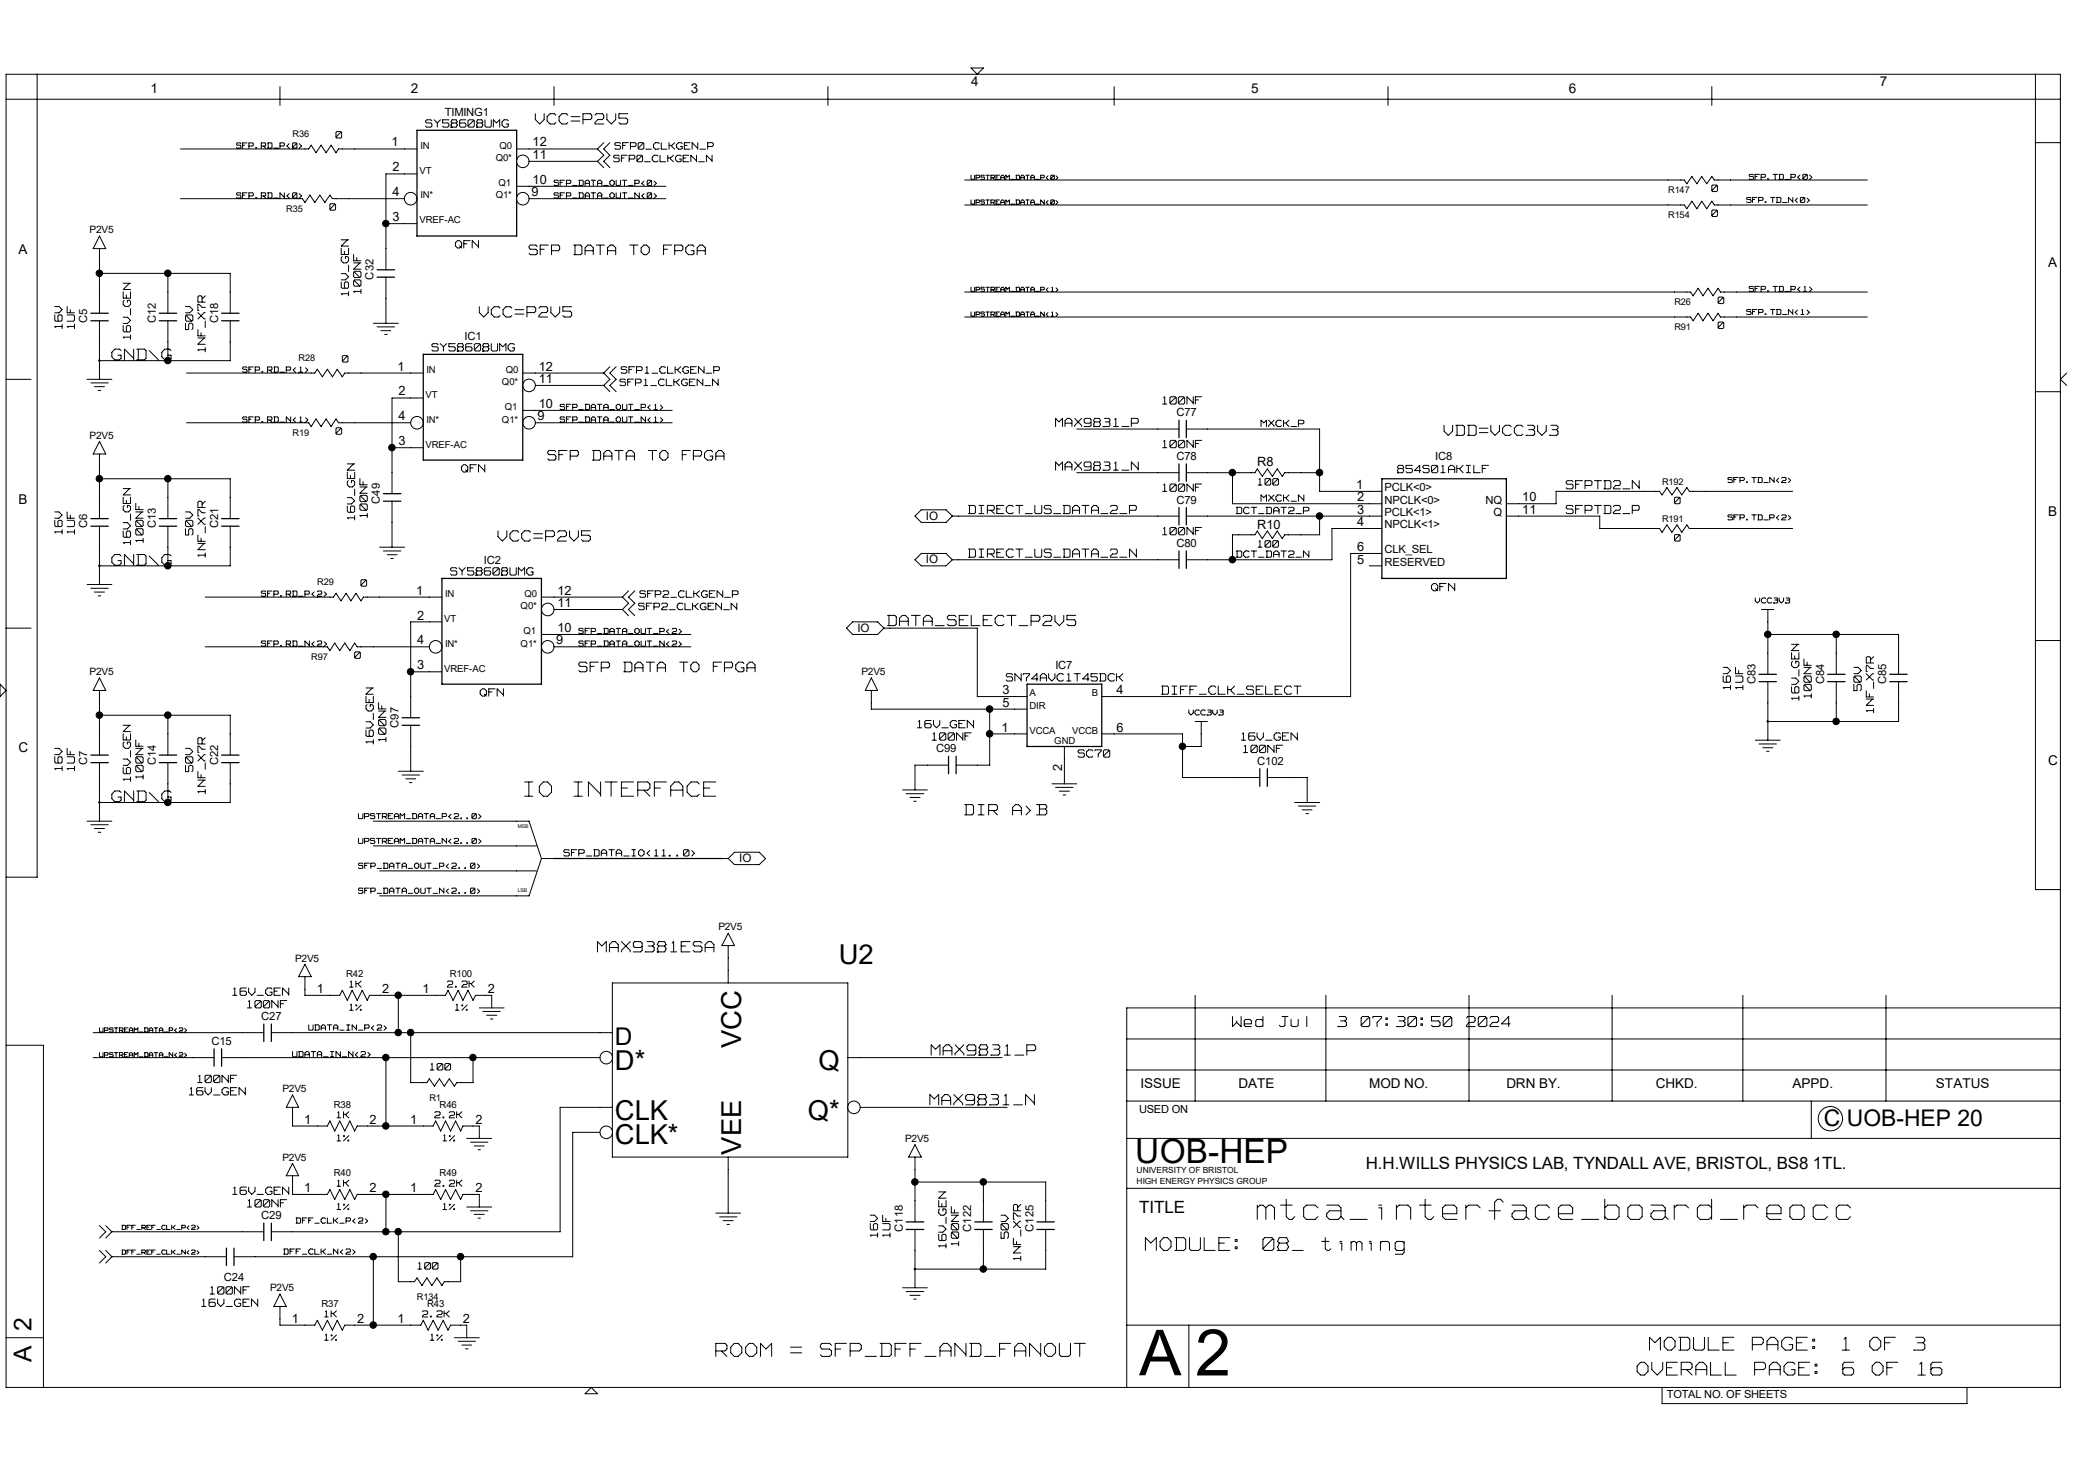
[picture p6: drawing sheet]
<svg xmlns="http://www.w3.org/2000/svg" width="420mm" height="297mm" viewBox="0 0 420 297" stroke-linecap="round" stroke-linejoin="round" font-family="sans-serif">
<defs><g id="words">
<text font-size="13" x="241.1" y="277.5">2</text>
<text font-size="12.8" x="229.8" y="277.5">A</text>
<text font-size="7.7" fill="#fff" x="253.6" y="246.8">mtca_interface_board_reocc</text>
<text font-size="6.7" x="229" y="234.7">UOB-HEP</text>
<g font-size="5.5">
<text x="169.2" y="194.6">U2</text>
<text x="124" y="215.9">D*</text>
<text x="149.5" y="211.5" transform="rotate(-90 149.5 211.5)">VCC</text>
<text x="165.1" y="215.9">Q</text>
<text x="124" y="225.9">CLK</text>
<text x="163" y="225.9">Q*</text>
<text x="124" y="230.9">CLK*</text>
<text x="149.5" y="233" transform="rotate(-90 149.5 233)">VEE</text>
</g>
<text font-size="5.4" fill="#fff" x="105.8" y="161.2">IO INTERFACE</text>
<g font-size="5">
<text x="6.4" y="268.6" transform="rotate(-90 6.4 268.6)">2</text>
<text x="6.4" y="274.9" transform="rotate(-90 6.4 274.9)">A</text>
</g>
<text font-size="4.9" x="124" y="210.9">D</text>
<g font-size="4.9" fill="#fff">
<text x="231.1" y="252.8">MODULE: 08_ timing</text>
<text x="144.4" y="274.2">ROOM = SFP_DFF_AND_FANOUT</text>
<text x="332.7" y="272.9">MODULE PAGE: 1 OF 3</text>
<text x="330.2" y="278">OVERALL PAGE: 6 OF 16</text>
</g>
<text font-size="4.6" x="367.9" y="227.2">C UOB-HEP 20</text>
<g font-size="4.1" fill="#fff">
<text x="22.6" y="73">GND\G</text>
<text x="22.6" y="114.5">GND\G</text>
<text x="22.6" y="162.2">GND\G</text>
</g>
<g font-size="3.9" fill="#fff">
<text x="108" y="25.4">VCC=P2V5</text>
<text x="96.7" y="64.3">VCC=P2V5</text>
<text x="100.5" y="109.5">VCC=P2V5</text>
<text x="179" y="126.6">DATA_SELECT_P2V5</text>
<text x="194.6" y="164.8">DIR A&gt;B</text>
<text x="120.5" y="192.4">MAX9381ESA</text>
<text x="187.8" y="213.2">MAX9831_P</text>
<text x="187.6" y="223.3">MAX9831_N</text>
</g>
<g font-size="3.8" fill="#fff">
<text x="291.3" y="88.2">VDD=VCC3V3</text>
<text x="248.6" y="207.5">Wed Jul</text>
<text x="269.6" y="207.5">3 07:30:50 2024</text>
</g>
<g font-size="3.7" fill="#fff">
<text x="106.7" y="51.8">SFP DATA TO FPGA</text>
<text x="110.5" y="93.2">SFP DATA TO FPGA</text>
<text x="116.8" y="135.9">SFP DATA TO FPGA</text>
</g>
<g font-size="3.4">
<text x="275.5" y="236">H.H.WILLS PHYSICS LAB, TYNDALL AVE, BRISTOL, BS8 1TL.</text>
<text x="229.8" y="244.7">TITLE</text>
</g>
<g font-size="3.3" fill="#fff">
<text x="70.8" y="59.7" transform="rotate(-90 70.8 59.7)">16V_GEN</text>
<text x="73.3" y="59.2" transform="rotate(-90 73.3 59.2)">100NF</text>
<text x="13" y="66.3" transform="rotate(-90 13 66.3)">16V</text>
<text x="15.5" y="66.3" transform="rotate(-90 15.5 66.3)">1UF</text>
<text x="26.8" y="68.5" transform="rotate(-90 26.8 68.5)">16V_GEN</text>
<text x="39.4" y="66.5" transform="rotate(-90 39.4 66.5)">50V</text>
<text x="41.9" y="71" transform="rotate(-90 41.9 71)">1NF_X7R</text>
<text x="13" y="107.7" transform="rotate(-90 13 107.7)">16V</text>
<text x="15.5" y="107.7" transform="rotate(-90 15.5 107.7)">1UF</text>
<text x="39.4" y="108" transform="rotate(-90 39.4 108)">50V</text>
<text x="72" y="104.9" transform="rotate(-90 72 104.9)">16V_GEN</text>
<text x="74.5" y="104.4" transform="rotate(-90 74.5 104.4)">100NF</text>
<text x="26.8" y="109.9" transform="rotate(-90 26.8 109.9)">16V_GEN</text>
<text x="29.3" y="109.5" transform="rotate(-90 29.3 109.5)">100NF</text>
<text x="41.9" y="112.4" transform="rotate(-90 41.9 112.4)">1NF_X7R</text>
<text x="349.5" y="139.1" transform="rotate(-90 349.5 139.1)">16V</text>
<text x="352" y="139.1" transform="rotate(-90 352 139.1)">1UF</text>
<text x="363.3" y="141.3" transform="rotate(-90 363.3 141.3)">16V_GEN</text>
<text x="365.8" y="140.8" transform="rotate(-90 365.8 140.8)">100NF</text>
<text x="375.9" y="139.4" transform="rotate(-90 375.9 139.4)">50V</text>
<text x="378.4" y="143.8" transform="rotate(-90 378.4 143.8)">1NF_X7R</text>
<text x="78.3" y="149.6" transform="rotate(-90 78.3 149.6)">100NF</text>
<text x="13" y="155.5" transform="rotate(-90 13 155.5)">16V</text>
<text x="15.5" y="155.5" transform="rotate(-90 15.5 155.5)">1UF</text>
<text x="39.4" y="155.7" transform="rotate(-90 39.4 155.7)">50V</text>
<text x="75.8" y="150.1" transform="rotate(-90 75.8 150.1)">16V_GEN</text>
<text x="26.8" y="157.6" transform="rotate(-90 26.8 157.6)">16V_GEN</text>
<text x="29.3" y="157.2" transform="rotate(-90 29.3 157.2)">100NF</text>
<text x="41.9" y="160.1" transform="rotate(-90 41.9 160.1)">1NF_X7R</text>
<text x="177.5" y="249.6" transform="rotate(-90 177.5 249.6)">16V</text>
<text x="180" y="249.6" transform="rotate(-90 180 249.6)">1UF</text>
<text x="191.3" y="251.8" transform="rotate(-90 191.3 251.8)">16V_GEN</text>
<text x="193.8" y="251.4" transform="rotate(-90 193.8 251.4)">100NF</text>
<text x="203.9" y="249.9" transform="rotate(-90 203.9 249.9)">50V</text>
<text x="206.4" y="254.3" transform="rotate(-90 206.4 254.3)">1NF_X7R</text>
</g>
<g font-size="3.1" fill="#fff">
<text x="212.9" y="86.4">MAX9831_P</text>
<text x="212.9" y="95.2">MAX9831_N</text>
<text x="315.9" y="98.9">SFPTD2_N</text>
<text x="195.4" y="103.9">DIRECT_US_DATA_2_P</text>
<text x="315.9" y="103.9">SFPTD2_P</text>
<text x="195.4" y="112.7">DIRECT_US_DATA_2_N</text>
<text x="234.3" y="140.4">DIFF_CLK_SELECT</text>
</g>
<g font-size="2.8" fill="#fff">
<text x="85.9" y="25.9">SY58608UMG</text>
<text x="91.9" y="50.3">QFN</text>
<text x="87.1" y="71.1">SY58608UMG</text>
<text x="234.5" y="81.8">100NF</text>
<text x="93.1" y="95.5">QFN</text>
<text x="234.5" y="90.6">100NF</text>
<text x="281.9" y="95.6">854S01AKILF</text>
<text x="234.5" y="99.4">100NF</text>
<text x="234.5" y="108.2">100NF</text>
<text x="90.9" y="116.3">SY58608UMG</text>
<text x="288.8" y="119.5">QFN</text>
<text x="203" y="137.7">SN74AVC1T45DCK</text>
<text x="96.9" y="140.7">QFN</text>
<text x="185.1" y="147.1">16V_GEN</text>
<text x="188" y="149.6">100NF</text>
<text x="250.4" y="149.6">16V_GEN</text>
<text x="217.5" y="153">SC70</text>
<text x="250.8" y="152.1">100NF</text>
<text x="46.9" y="201.1">16V_GEN</text>
<text x="49.9" y="203.6">100NF</text>
<text x="38.2" y="221.2">16V_GEN</text>
<text x="39.9" y="218.7">100NF</text>
<text x="46.9" y="241.3">16V_GEN</text>
<text x="49.9" y="243.8">100NF</text>
<text x="40.7" y="263.9">16V_GEN</text>
<text x="42.4" y="261.4">100NF</text>
</g>
<g font-size="2.7">
<text x="195.9" y="17.4">4</text>
<text x="379.2" y="17.4">7</text>
<text x="30.4" y="18.7">1</text>
<text x="82.8" y="18.7">2</text>
<text x="139.4" y="18.7">3</text>
<text x="252.4" y="18.7">5</text>
<text x="316.4" y="18.7">6</text>
<text x="3.7" y="51.4">A</text>
<text x="413.1" y="53.9">A</text>
<text x="3.7" y="101.6">B</text>
<text x="413.1" y="104.1">B</text>
<text x="3.7" y="151.8">C</text>
<text x="413.1" y="154.3">C</text>
<text x="230" y="219.6">ISSUE</text>
<text x="249.9" y="219.6">DATE</text>
<text x="276.2" y="219.6">MOD NO.</text>
<text x="303.9" y="219.6">DRN BY.</text>
<text x="334" y="219.6">CHKD.</text>
<text x="361.6" y="219.6">APPD.</text>
<text x="390.5" y="219.6">STATUS</text>
</g>
<g font-size="2.6">
<text x="79" y="29.5">1</text>
<text x="107.4" y="29.5">12</text>
<text x="79.2" y="34.6">2</text>
<text x="107.4" y="32">11</text>
<text x="79.2" y="39.6">4</text>
<text x="107.2" y="39.6">9</text>
<text x="107.4" y="37.1">10</text>
<text x="79.2" y="44.6">3</text>
<text x="80.2" y="74.8">1</text>
<text x="108.7" y="77.3">11</text>
<text x="108.7" y="74.8">12</text>
<text x="80.4" y="79.8">2</text>
<text x="108.7" y="82.3">10</text>
<text x="80.4" y="84.8">4</text>
<text x="80.4" y="89.8">3</text>
<text x="108.5" y="84.8">9</text>
<text x="253.6" y="94.1">R8</text>
<text x="273.6" y="98.6">1</text>
<text x="273.8" y="101.1">2</text>
<text x="307.1" y="101.1">10</text>
<text x="253.6" y="106.6">R10</text>
<text x="273.8" y="103.6">3</text>
<text x="273.8" y="106.2">4</text>
<text x="307.1" y="103.6">11</text>
<text x="273.8" y="113.7">5</text>
<text x="273.8" y="111.2">6</text>
<text x="83.9" y="120">1</text>
<text x="112.4" y="120">12</text>
<text x="84.2" y="125">2</text>
<text x="112.4" y="122.5">11</text>
<text x="84.2" y="130">4</text>
<text x="112.2" y="130">9</text>
<text x="112.4" y="127.5">10</text>
<text x="84.2" y="135">3</text>
<text x="202.2" y="142.6">5</text>
<text x="202.2" y="140.1">3</text>
<text x="225.3" y="140.1">4</text>
<text x="202" y="147.6">1</text>
<text x="225.3" y="147.6">6</text>
<text x="214.3" y="155.6" transform="rotate(-90 214.3 155.6)">2</text>
<text x="63.9" y="200.3">1</text>
<text x="77.1" y="200.3">2</text>
<text x="85.2" y="200.3">1</text>
<text x="98.4" y="200.3">2</text>
<text x="61.3" y="226.7">1</text>
<text x="74.5" y="226.7">2</text>
<text x="82.7" y="226.7">1</text>
<text x="95.9" y="226.7">2</text>
<text x="61.3" y="240.5">1</text>
<text x="74.5" y="240.5">2</text>
<text x="82.7" y="240.5">1</text>
<text x="95.9" y="240.5">2</text>
<text x="58.8" y="266.9">1</text>
<text x="72.1" y="266.9">2</text>
<text x="80.2" y="266.9">1</text>
<text x="93.4" y="266.9">2</text>
</g>
<g font-size="2.5" fill="#fff">
<text x="67.8" y="28.1">0</text>
<text x="123.8" y="32.9">SFP0_CLKGEN_N</text>
<text x="124" y="30.4">SFP0_CLKGEN_P</text>
<text x="345.3" y="38.9">0</text>
<text x="66.5" y="42.7">0</text>
<text x="345.3" y="43.9">0</text>
<text x="346.6" y="61.5">0</text>
<text x="346.6" y="66.5">0</text>
<text x="69" y="73.3">0</text>
<text x="125.3" y="75.6">SFP1_CLKGEN_P</text>
<text x="125.1" y="78.1">SFP1_CLKGEN_N</text>
<text x="67.8" y="87.9">0</text>
<text x="253.8" y="98.1">100</text>
<text x="337.8" y="101.9">0</text>
<text x="253.8" y="110.7">100</text>
<text x="337.8" y="109.4">0</text>
<text x="72.8" y="118.5">0</text>
<text x="128.8" y="123.3">SFP2_CLKGEN_N</text>
<text x="129.1" y="120.8">SFP2_CLKGEN_P</text>
<text x="71.5" y="133.1">0</text>
<text x="86.8" y="216.2">100</text>
<text x="84.3" y="256.3">100</text>
</g>
<g font-size="2.4" fill="#fff">
<text x="254.4" y="86.4">MXCK_P</text>
<text x="254.4" y="101.4">MXCK_N</text>
<text x="249.4" y="103.9">DCT_DAT2_P</text>
<text x="249.4" y="112.7">DCT_DAT2_N</text>
<text x="113.7" y="173">SFP_DATA_IO&lt;11..0&gt;</text>
<text x="70.5" y="199.4">1K</text>
<text x="90.3" y="199.4">2.2K</text>
<text x="70.5" y="204.1">1%</text>
<text x="91.9" y="204.1">1%</text>
<text x="68" y="225.8">1K</text>
<text x="87.7" y="225.8">2.2K</text>
<text x="68" y="230.5">1%</text>
<text x="89.4" y="230.5">1%</text>
<text x="68" y="239.6">1K</text>
<text x="87.7" y="239.6">2.2K</text>
<text x="68" y="244.3">1%</text>
<text x="89.4" y="244.3">1%</text>
<text x="65.5" y="266">1K</text>
<text x="85.2" y="266">2.2K</text>
<text x="65.5" y="270.7">1%</text>
<text x="86.8" y="270.7">1%</text>
</g>
<g font-size="2.3">
<text x="89.7" y="23.3">TIMING1</text>
<text x="75.4" y="56.4" transform="rotate(-90 75.4 56.4)">C32</text>
<text x="17.6" y="65.2" transform="rotate(-90 17.6 65.2)">C5</text>
<text x="31.4" y="65.2" transform="rotate(-90 31.4 65.2)">C12</text>
<text x="44" y="65.2" transform="rotate(-90 44 65.2)">C18</text>
<text x="93.7" y="68.5">IC1</text>
<text x="237.3" y="84">C77</text>
<text x="237.3" y="92.8">C78</text>
<text x="289.5" y="92.8">IC8</text>
<text x="76.6" y="101.6" transform="rotate(-90 76.6 101.6)">C49</text>
<text x="237.3" y="101.6">C79</text>
<text x="279.3" y="101.6">NPCLK&lt;0&gt;</text>
<text x="279.3" y="99.1">PCLK&lt;0&gt;</text>
<text x="299.6" y="101.6">NQ</text>
<text x="17.6" y="106.6" transform="rotate(-90 17.6 106.6)">C6</text>
<text x="31.4" y="106.6" transform="rotate(-90 31.4 106.6)">C13</text>
<text x="44" y="106.6" transform="rotate(-90 44 106.6)">C21</text>
<text x="186.8" y="104.9">IO</text>
<text x="279.3" y="104.1">PCLK&lt;1&gt;</text>
<text x="279.3" y="106.6">NPCLK&lt;1&gt;</text>
<text x="301.2" y="104.1">Q</text>
<text x="97.6" y="113.7">IC2</text>
<text x="186.8" y="113.6">IO</text>
<text x="237.3" y="110.4">C80</text>
<text x="279.3" y="111.6">CLK_SEL</text>
<text x="279.3" y="114.1">RESERVED</text>
<text x="173" y="127.5">IO</text>
<text x="212.9" y="135.1">IC7</text>
<text x="354.1" y="138" transform="rotate(-90 354.1 138)">C83</text>
<text x="368" y="138" transform="rotate(-90 368 138)">C84</text>
<text x="380.5" y="138" transform="rotate(-90 380.5 138)">C85</text>
<text x="80.4" y="146.9" transform="rotate(-90 80.4 146.9)">C97</text>
<text x="17.6" y="154.4" transform="rotate(-90 17.6 154.4)">C7</text>
<text x="31.4" y="154.4" transform="rotate(-90 31.4 154.4)">C14</text>
<text x="44" y="154.4" transform="rotate(-90 44 154.4)">C22</text>
<text x="188.8" y="151.8">C99</text>
<text x="253.6" y="154.3">C102</text>
<text x="149.1" y="173.9">IO</text>
<text x="52.7" y="205.8">C27</text>
<text x="42.7" y="210.9">C15</text>
<text x="52.7" y="246">C29</text>
<text x="182.1" y="248.5" transform="rotate(-90 182.1 248.5)">C118</text>
<text x="195.9" y="248.5" transform="rotate(-90 195.9 248.5)">C122</text>
<text x="208.5" y="248.5" transform="rotate(-90 208.5 248.5)">C125</text>
<text x="45.2" y="258.6">C24</text>
</g>
<g font-size="2.2">
<text x="229.8" y="224.7">USED ON</text>
<text x="336.3" y="282.2">TOTAL NO. OF SHEETS</text>
</g>
<g font-size="2" fill="#fff">
<text x="47.7" y="30.1">SFP.RD_P&lt;0&gt;</text>
<text x="47.7" y="40.1">SFP.RD_N&lt;0&gt;</text>
<text x="111.8" y="37.6">SFP_DATA_OUT_P&lt;0&gt;</text>
<text x="111.8" y="40.1">SFP_DATA_OUT_N&lt;0&gt;</text>
<text x="48.9" y="75.3">SFP.RD_P&lt;1&gt;</text>
<text x="113" y="82.8">SFP_DATA_OUT_P&lt;1&gt;</text>
<text x="48.9" y="85.3">SFP.RD_N&lt;1&gt;</text>
<text x="113" y="85.3">SFP_DATA_OUT_N&lt;1&gt;</text>
<text x="52.7" y="120.5">SFP.RD_P&lt;2&gt;</text>
<text x="52.7" y="130.6">SFP.RD_N&lt;2&gt;</text>
<text x="116.8" y="128">SFP_DATA_OUT_P&lt;2&gt;</text>
<text x="116.8" y="130.6">SFP_DATA_OUT_N&lt;2&gt;</text>
<text x="72.3" y="175.4">SFP_DATA_OUT_P&lt;2..0&gt;</text>
<text x="72.3" y="180.4">SFP_DATA_OUT_N&lt;2..0&gt;</text>
<text x="62.3" y="208">UDATA_IN_P&lt;2&gt;</text>
<text x="59" y="213.4">UDATA_IN_N&lt;2&gt;</text>
<text x="59.7" y="247">DFF_CLK_P&lt;2&gt;</text>
<text x="57.2" y="253.2">DFF_CLK_N&lt;2&gt;</text>
</g>
<g font-size="2">
<text x="18.1" y="47.1">P2V5</text>
<text x="18.1" y="88.5">P2V5</text>
<text x="18.1" y="136.3">P2V5</text>
<text x="173.8" y="136.3">P2V5</text>
<text x="144.9" y="187.7">P2V5</text>
<text x="59.5" y="194">P2V5</text>
<text x="57" y="220.4">P2V5</text>
<text x="182.6" y="230.4">P2V5</text>
<text x="57" y="234.2">P2V5</text>
<text x="54.5" y="260.6">P2V5</text>
</g>
<g font-size="1.9">
<text x="59" y="27.6">R36</text>
<text x="84.6" y="35.1">VT</text>
<text x="84.8" y="30">IN</text>
<text x="100" y="32.5">Q0*</text>
<text x="100.8" y="30">Q0</text>
<text x="84.8" y="40">IN*</text>
<text x="100" y="40">Q1*</text>
<text x="100.6" y="37.5">Q1</text>
<text x="336.5" y="38.9">R147</text>
<text x="57.7" y="42.7">R35</text>
<text x="84.6" y="45.1">VREF-AC</text>
<text x="336.5" y="44">R154</text>
<text x="337.8" y="61.6">R26</text>
<text x="337.8" y="66.6">R91</text>
<text x="60.2" y="72.9">R28</text>
<text x="86" y="75.2">IN</text>
<text x="101.3" y="77.7">Q0*</text>
<text x="102" y="75.2">Q0</text>
<text x="85.9" y="80.3">VT</text>
<text x="101.9" y="82.8">Q1</text>
<text x="59" y="87.9">R19</text>
<text x="86" y="85.3">IN*</text>
<text x="101.3" y="85.3">Q1*</text>
<text x="85.9" y="90.3">VREF-AC</text>
<text x="335.3" y="97.8">R192</text>
<text x="335.3" y="105.4">R191</text>
<text x="64" y="118.1">R29</text>
<text x="89.6" y="125.4">VT</text>
<text x="89.8" y="120.4">IN</text>
<text x="105" y="122.9">Q0*</text>
<text x="105.8" y="120.4">Q0</text>
<text x="89.8" y="130.5">IN*</text>
<text x="105" y="130.5">Q1*</text>
<text x="105.6" y="128">Q1</text>
<text x="62.8" y="133.1">R97</text>
<text x="89.6" y="135.5">VREF-AC</text>
<text x="207.7" y="143">DIR</text>
<text x="207.7" y="140.5">A</text>
<text x="220.3" y="140.5">B</text>
<text x="207.7" y="148">VCCA</text>
<text x="216.3" y="148">VCCB</text>
<text x="212.7" y="150.1">GND</text>
<text x="69.8" y="197.2">R42</text>
<text x="90.7" y="197.2">R100</text>
<text x="67.4" y="223.6">R38</text>
<text x="86.6" y="222.1">R1</text>
<text x="88.7" y="223.6">R46</text>
<text x="67.4" y="237.4">R40</text>
<text x="88.7" y="237.4">R49</text>
<text x="64.9" y="263.7">R37</text>
<text x="84.1" y="262.3">R134</text>
<text x="86.2" y="263.7">R43</text>
</g>
<g font-size="1.9" fill="#fff">
<text x="352.3" y="41">SFP.TD_N&lt;0&gt;</text>
<text x="352.8" y="36.4">SFP.TD_P&lt;0&gt;</text>
<text x="352.8" y="59">SFP.TD_P&lt;1&gt;</text>
<text x="352.3" y="63.6">SFP.TD_N&lt;1&gt;</text>
<text x="348.6" y="97.5">SFP.TD_N&lt;2&gt;</text>
<text x="348.6" y="105.1">SFP.TD_P&lt;2&gt;</text>
<text x="354.1" y="121.8">VCC3V3</text>
<text x="239.8" y="144.4">VCC3V3</text>
<text x="72.3" y="165.4">UPSTREAM_DATA_P&lt;2..0&gt;</text>
<text x="72.3" y="170.4">UPSTREAM_DATA_N&lt;2..0&gt;</text>
</g>
<g font-size="1.7">
<text x="229.3" y="236.7">UNIVERSITY OF BRISTOL</text>
<text x="229.3" y="239">HIGH ENERGY PHYSICS GROUP</text>
</g>
<g font-size="1.6" fill="#fff">
<text x="195.9" y="36.3">UPSTREAM_DATA_P&lt;0&gt;</text>
<text x="195.9" y="41.3">UPSTREAM_DATA_N&lt;0&gt;</text>
<text x="195.9" y="58.9">UPSTREAM_DATA_P&lt;1&gt;</text>
<text x="195.9" y="63.9">UPSTREAM_DATA_N&lt;1&gt;</text>
<text x="20.1" y="208.4">UPSTREAM_DATA_P&lt;2&gt;</text>
<text x="20.1" y="213.4">UPSTREAM_DATA_N&lt;2&gt;</text>
<text x="24.6" y="248.2">DFF_REF_CLK_P&lt;2&gt;</text>
<text x="24.6" y="253.2">DFF_REF_CLK_N&lt;2&gt;</text>
</g>
<g font-size="1">
<text x="104.4" y="167.1">MSB</text>
<text x="104.4" y="180">LSB</text>
</g>
</g></defs>
<g fill="none" stroke="#000" stroke-width=".25">
<path d="M84.1 26.3h20.1v21.3h-20.1zM76.1 55.9h3.5M76.1 54.4h3.5M18.3 64.7h3.5M18.3 63.2h3.5M32.1 64.7h3.5M32.1 63.2h3.5M44.7 64.7h3.5M44.7 63.2h3.5M85.4 71.5h20.1v21.3h-20.1zM77.3 99.6h3.6M237.8 84.8v3.5"/>
<path d="M237.8 93.6v3.5M239.3 84.8v3.5M239.3 93.6v3.5M278.8 96.6h25.1v20.1h-25.1zM18.3 106.2h3.5M18.3 104.6h3.5M32.1 106.2h3.5M32.1 104.6h3.5M44.7 106.2h3.5M44.7 104.6h3.5M77.3 101.1h3.6M89.2 116.7h20v21.3h-20z"/>
<path d="M237.8 102.4v3.5M237.8 111.2v3.5M239.3 102.4v3.5M239.3 111.2v3.5M207.2 138h15.1v12.6h-15.1zM354.8 137.5h3.6M354.8 136.1h3.6M368.7 137.5h3.5M368.7 136.1h3.5M381.2 137.5h3.5M381.2 136.1h3.5M18.3 153.9h3.5"/>
<path d="M18.3 152.4h3.5M32.1 153.9h3.5M32.1 152.4h3.5M44.7 153.9h3.5M44.7 152.4h3.5M81.1 146.3h3.5M81.1 144.8h3.5M191.3 152.6v3.5M192.9 152.6v3.5M254.1 155.1v3.6M255.7 155.1v3.6M111.8 173.2h33.8"/>
<path d="M43.2 211.6v3.5M44.7 211.6v3.5M53.2 206.6v3.5M54.7 206.6v3.5M45.7 251.8v3.6M47.2 251.8v3.6M53.2 246.8v3.5M54.7 246.8v3.5M182.8 248.1h3.6M182.8 246.5h3.6M196.6 248.1h3.6M196.6 246.5h3.6"/>
<path d="M209.2 248.1h3.5M209.2 246.5h3.5"/>
</g>
<g fill="none" stroke="#000" stroke-width=".2">
<path d="M1.2 15h414.4v265h-414.4zM7.5 15v162h-6.3M56.5 17.5v3.8M111.8 17.5v3.8M167 17.5v3.8M195.9 13.7h2.5l-1.3 1.3zM224.7 17.5v3.8M280 17.5v3.8M345.3 17.5v3.8M410.6 15v164.5h5M1.2 20h414.4M36.4 30.1h25.9l.5-.8 1 1.5 1-1.5 1 1.5 1-1.5 1 1.5 .5-.7h15.8"/>
<path d="M47.7 39.8l.7 .2M47.7 29v.1M47.7 39.1v.1M47.7 39.2l.1 .2h.6M47.7 29.8l.7 .1M47.7 29.1l.1 .2h.6M48.4 38.9h-.6v.1M48.4 28.8h-.6v.2M48.5 38.9l.1 .2M48.5 39.4l.1 .1M48.5 28.8l.1 .2M48.5 29.3l.1 .2"/>
<path d="M48.6 29.5v.2M48.6 39.6v.2M48.6 39.8l-.1 .2M48.6 29.8l-.1 .1M48.9 38.9v1.1M48.9 38.9h.9M49 39.4h.4M49 29.3h.4M49.8 28.8l-.9 .1v1M50.2 38.9h.7M50.2 38.9v1.1M50.2 39.5h.7"/>
<path d="M50.2 29.5h.7M50.9 28.8l-.7 .1v1M51 38.9l.1 .2M51 28.8l.1 .2M51.1 39.4l-.1 .1M51.1 29v.3M51.1 39.1v.2M51.1 29.3l-.1 .2M51.6 39.8h.1M51.6 29.8v.1M51.6 39.9v.1M51.6 29.8h.1"/>
<path d="M51.6 40h.1M51.6 29.9h.1M51.8 29.8v.1M51.8 39.8v.2M52.7 38.9v1.1M52.7 38.9h.7M52.7 39.5h.7M52.7 29.5h.7M53.2 39.6l.4 .4M53.2 29.5l.4 .4M53.4 28.8l-.7 .1v1M53.5 38.9l.1 .2"/>
<path d="M53.5 28.8l.1 .2M53.6 39.4l-.1 .1M53.6 29v.3M53.6 39.1v.2M53.6 29.3l-.1 .2M54 38.9h.7l.2 .2M54 28.8h.7l.2 .2M54.1 28.9v.9M54.1 38.9v1M54.9 39.8l-.2 .2h-.7M54.9 29v.7M54.9 39.1v.7"/>
<path d="M54.9 29.8l-.2 .1h-.7M55.2 40h.9M55.2 29.9h.9M56.5 38.9v1.1M56.5 38.9l.8 .9M56.5 29.5h.7M57.2 28.8l-.7 .1v1M57.2 28.8l.2 .2M57.4 29.3l-.2 .2M57.4 29v.3M57.4 38.9v1.1M57.9 39.5l.4 .5"/>
<path d="M57.9 29.5l.4 .4M58.3 39.1l-.4 .4M58.3 29l-.4 .4M59 39.8l.1 .2M59 29.8l.1 .1M59 29v.7M59 39.1v.7M59.1 38.9l-.1 .2M59.1 28.8l-.1 .2M59.2 40h.5M59.2 38.9h.5M59.2 29.9h.5"/>
<path d="M59.2 28.8h.5M59.7 39.1l-.6 .7M59.7 29l-.6 .7M59.8 39.1h.1M59.8 38.9l.1 .2M59.8 29h.1M59.8 28.8l.1 .2M59.9 39.8l-.1 .2M59.9 29.8l-.1 .1M59.9 29v.7M59.9 39.1v.7M60.4 39.1l.4 .4"/>
<path d="M60.4 29l.4 .5M60.8 39.6l-.4 .4M60.8 29.5l-.4 .4M67.8 27.7l.1 .2M67.8 26.8v.8M67.9 26.5l-.1 .2M68 26.5h.7l.2 .2M68.7 26.8l-.9 .8M68.7 26.7h.2M68.9 27.7l-.2 .2h-.7M68.9 26.8v.8M84.1 35.1h-6.2v19.3"/>
<path d="M85.9 24.4v.2M85.9 24.6l.2 .2h.8l.2 .2M85.9 24.3l.2-.1h.8l.2 .2M87.1 25.1v.3l-.2 .3h-.8l-.2-.3M87.6 24.2l.6 .6M88.2 24.8v.9M88.9 24.2l-.7 .6M89.3 24.2v.6M89.3 24.8h1l.3 .2M89.3 24.2h1.3M90.6 25.1v.3l-.3 .3h-.8l-.2-.3M91 25.7h.1"/>
<path d="M91.2 24.2l-.2 .4 .2 .2-.2 .4 .2 .5M91.2 24.2h.8M91.2 25.7h.8M91.2 24.8h.8M92 24.2l.2 .4-.2 .2 .2 .4-.2 .5M92.8 25l.2-.2h.8l.2 .2M94 24.2h-1.1l-.2 .2v1l.2 .3h.8l.3-.3v-.3M94.6 24.2l-.2 .2v1l.2 .3M94.7 24.2h.7M94.7 25.7h.7M95.4 24.4l-1 1M95.5 24.4h.1"/>
<path d="M95.5 24.2l.2 .2v1l-.2 .3M96.1 25.7h.1M96.4 24.8l-.3 .4 .3 .5h.8M96.4 24.8h.8M97.2 24.2h-.8l-.3 .4 .3 .2M97.2 24.2l.2 .4-.2 .2 .2 .4-.2 .5M97.8 24.2v1.2l.2 .3M98.1 25.7h.7M99.1 24.2v1.2l-.2 .3M99.5 24.2l.6 .6M99.5 24.2v1.5M100.8 24.2v1.5"/>
<path d="M100.8 24.2l-.6 .6M101.3 24.6v.6M101.3 25.2l.4 .5M101.7 24.2l-.4 .4M101.7 24.2h.6M101.7 25.7h.6M102.1 25h.4M102.3 24.2l.2 .2M102.5 25v.4l-.2 .3M104.2 30.1h16.3M104.2 37.6h30.1M106.7 32.6h13.8"/>
<path d="M108 22.9v1.2l.8 .9M109.8 22.9v1.2l-.9 .9M110.4 23.6v.8l.6 .6M111 22.9l-.6 .6M111 25h.8M111 22.9h.8M111.8 39.8l.7 .2M111.8 36.5v.1M111.8 39.1v.1M111.8 39.2l.1 .2h.6M111.8 37.3l.7 .1M111.8 36.7l.1 .1h.6"/>
<path d="M111.8 22.9l.3 .3M112.1 24.7l-.3 .3M112.5 38.9h-.6l-.1 .1M112.5 36.4h-.6l-.1 .1M112.5 38.9l.1 .2M112.5 39.4l.1 .1M112.5 36.4l.1 .1M112.5 36.8l.1 .2M112.6 37v.3M112.6 39.6v.2M112.6 39.8l-.1 .2M112.6 37.3l-.1 .1"/>
<path d="M112.8 23.6v.8l.6 .6M113 38.9h.9M113 36.4h.9M113 36.4v1M113 38.9v1.1M113 39.4h.4M113 36.8h.4M113.4 22.9l-.6 .6M113.4 25h.8M113.4 22.9h.8M114.3 38.9h.7M114.3 36.4h.7"/>
<path d="M114.3 36.4v1M114.3 38.9v1.1M114.3 22.9l.3 .3M114.3 39.5h.7M114.3 37h.7M114.6 24.7l-.3 .3M115 38.9l.1 .2M115 36.4l.1 .1M115.1 39.4l-.1 .1M115.1 36.6v.2M115.1 39.1v.2M115.1 36.8l-.1 .2"/>
<path d="M115.2 24.4h1.8M115.2 23.5h1.8M115.5 40h.9M115.5 37.4h.9M116.8 40h.7M116.8 38.9h.7M116.8 36.4h.7M116.8 37.4h.7M116.9 36.4v1M116.9 38.9v1M117.5 38.9l.1 .2M117.5 36.4l.1 .1"/>
<path d="M117.6 22.9h1.4M117.6 23v2M117.6 36.6v.7M117.6 39.1v.7M117.6 39.8l-.1 .2M117.6 37.3l-.1 .1M117.6 24.1h1.4M118 36.7v.7M118 39.2v.8M118.1 39.5h.8M118.1 37h.8M118.3 38.9l-.3 .3"/>
<path d="M118.3 36.4l-.3 .3M118.4 38.9h.2M118.4 36.4h.2M118.6 36.4l.3 .3M118.6 38.9l.3 .3M118.9 36.7v.7M118.9 39.2v.8M119.1 22.9l.3 .3M119.3 38.9h.8M119.3 36.4h.8M119.4 23.8l-.3 .3M119.4 23.3v.5"/>
<path d="M119.7 36.4v1M119.7 38.9v1.1M120 24.8v.2M120.1 25h1.7M120.3 22.9l-.3 .3M120.4 22.9h1.1M120.5 30.1l1.3 1.2-1.3 1.3M120.5 32.6l1.3 1.2M120.5 36.7v.7M120.5 39.2v.8M120.6 39.5h.8M120.6 37h.8"/>
<path d="M120.8 38.9l-.3 .3M120.8 36.4l-.3 .3M120.9 38.9h.2M120.9 36.4h.2M121.1 36.4l.3 .3M121.1 38.9l.3 .3M121.4 36.7v.7M121.4 39.2v.8M121.5 24.1h-.9l-.6 .6M121.5 22.9l.3 .3M121.8 40h.9M121.8 37.4h.9"/>
<path d="M121.8 28.8l-1.3 1.3M121.8 23.3v.5M121.8 23.8l-.3 .3M122.4 22.9v1.2l.9 .9M123 28.8l-1.2 1.3 1.2 1.2-1.2 1.3 1.2 1.2M123 36.7v.4M123 39.2v.4M123 39.7l.3 .3M123 37.1l.3 .3M123.3 38.9l-.3 .3M123.3 36.4l-.3 .3M123.4 40h.2"/>
<path d="M123.4 38.9h.2M123.4 36.4h.2M123.4 37.4h.2M123.6 38.9l.3 .3M123.6 36.4l.3 .3M123.8 31.5v.2M123.8 31.7l.2 .2M123.8 32.5l.2 .1M123.9 36.7v.4M123.9 39.2v.4M123.9 37.1l-.3 .3M123.9 39.7l-.3 .3"/>
<path d="M124 31.3l-.2 .2M124 32.6h.7M124 31.9h.7M124 31.3h.7M124 29l.2 .3M124 29.9l.2 .2M124.2 28.8l-.1 .1M124.2 22.9v1.2l-.9 .9M124.2 28.8h.7M124.2 30.1h.7M124.2 29.3h.7M124.3 39.8l.1 .2"/>
<path d="M124.3 37.3l.1 .1M124.3 36.4v.9M124.3 38.9v.9M124.5 40h.5M124.5 37.4h.5M124.7 31.3l.2 .2M124.7 31.9l.2 .2M124.8 24.7l.3 .3M124.8 22.9v.9M124.9 23.8h1.4M124.9 22.9h1.7M124.9 32.1v.3"/>
<path d="M124.9 32.5l-.2 .1M125 28.8l.2 .2M125 29.3l.2 .2M125.2 37.3l-.1 .1M125.2 29.6v.3l-.2 .2M125.2 36.4v.9M125.2 38.9v.9M125.2 39.8l-.1 .2M125.2 25h1.1M125.3 31.4v1.2M125.3 31.3h1.2M125.4 31.9h.5"/>
<path d="M125.6 38.9h.8M125.6 36.4h.8M125.6 28.8h1.1M125.6 28.8v1.3M125.6 29.3h.6M126 36.4v1M126 38.9v1.1M126.3 23.8l.3 .3M126.6 24.7l-.3 .3M126.6 24.2v.5M126.8 40h.9M126.8 37.4h.9"/>
<path d="M126.9 31.3h.9M126.9 31.4v1.2M127 32.1h.8M127.2 28.8h.9M127.2 28.8v1.3M127.2 29.5h.9M127.8 31.3l.3 .2v.3M128.1 31.9l-.3 .2M128.1 36.4v1M128.1 38.9v1.1M128.1 36.4h.7l.1 .1M128.1 38.9l.8 .9"/>
<path d="M128.1 28.8l.2 .2M128.3 29.3l-.2 .2M128.3 29v.3M128.5 32.5l.2 .1M128.7 31.3l-.2 .2v.9M128.7 32.6h.7M128.7 31.3h.7M128.7 29v.9l.2 .2M128.9 28.8l-.2 .2M128.9 36.8l-.1 .2h-.7M128.9 36.6v.2M128.9 38.9v1.1"/>
<path d="M128.9 28.8h.7M128.9 30.1h.7M129.4 31.5l-.9 .9M129.4 31.5h.2M129.4 31.3l.2 .2v.9M129.5 39.5l.4 .5M129.5 37l.4 .4M129.6 32.5l-.2 .1M129.6 29l-.8 .9M129.7 28.8l.1 .2h-.1M129.9 29v.9l-.2 .2M129.9 39.1l-.4 .4"/>
<path d="M129.9 36.5l-.4 .5M130 32.6h1.1M130.3 30.1h1.1M130.6 39.8l.1 .2M130.6 37.3l.1 .1M130.6 36.6v.7M130.6 39.1v.7M130.7 38.9l-.1 .2M130.7 36.4l-.1 .1M130.7 40h.6M130.7 38.9h.6M130.7 36.4h.6"/>
<path d="M130.7 37.4h.6M131.3 39.1l-.7 .7M131.3 36.6l-.7 .7M131.3 38.9v.2M131.3 36.4v.1M131.4 39.8l-.1 .2M131.4 37.3l-.1 .1M131.4 36.6v.7M131.4 39.1v.7M131.6 32.3l.4 .3h.5l.2-.1M131.6 31.7v.5M131.8 29.7l.4 .4h.6l.2-.2"/>
<path d="M131.8 29.2v.5M132 39.1l.4 .4M132 36.5l.4 .5M132.4 39.6l-.4 .4M132.4 37l-.4 .4M132.7 31.5l-.2-.2h-.5l-.4 .4M133 29l-.2-.2h-.6l-.4 .4M133.1 31.3v1.3M133.2 32.6h1.1M133.4 28.8v1.3M133.4 30.1h1.1M134.7 31.3v1.3"/>
<path d="M134.7 31.9h.5M135 28.8v1.3M135 29.3h.5M135.3 31.9v.2M135.3 32.1l.5 .5M135.5 29.4v.1M135.6 29.6l.5 .5M135.8 31.3l-.5 .6M136.1 28.8l-.6 .5M136.3 31.7v.5M136.3 32.3l.4 .3M136.5 29.2v.5"/>
<path d="M136.5 29.7l.4 .4M136.7 31.3l-.4 .4M136.7 32.6h.5M136.7 31.3h.5M136.9 28.8l-.4 .4M136.9 28.8h.5M136.9 30.1h.5M137 32.1h.4M137.2 31.3l.2 .2M137.2 29.5h.4M137.4 32.5l-.2 .1M137.4 32.1v.3"/>
<path d="M137.4 28.8l.2 .2M137.6 29.5v.4l-.2 .2M137.8 31.3h1.1M137.8 31.4v1.2M137.8 32.6h1.1M137.8 31.9h.5M138 28.8h1.2M138 28.8v1.3M138.1 30.1h1.1M138.1 29.3h.5M139.4 31.3l1.1 1.1M139.4 31.4v1.2"/>
<path d="M139.6 28.8l1.1 1.1M139.6 28.8v1.3M140.5 31.3v1.3M140.8 28.8v1.3M140.9 32.6h1.2M141.2 30.1h1.1M142.5 31.3l1.1 1.1M142.5 31.4v1.2M142.7 28.8h.9M142.7 28.8v1.3M142.8 29.5h.8M143.6 31.3v1.3"/>
<path d="M143.7 28.8l.2 .2M143.9 29.3l-.2 .2M143.9 29v.3M194.6 36.3h145.2l.5 .8 1-1.5 1 1.5 1-1.5 1 1.5 1-1.5 .5 .7h30.9M195.9 36.1l.1 .1M195.9 35.3v.8M196 36.2h.4M196.6 36.1l-.1 .1M196.6 35.3v.8M196.9 35.3h.5M196.9 35.4v.8M196.9 35.9h.5"/>
<path d="M197.5 35.3l.1 .2M197.6 35.5l-.1 .4M197.9 35.6l.1 .1M197.9 36.1l.1 .1M198 35.3l-.1 .3M198 35.3h.4M198 35.7h.4M198 36.2h.4M198.5 35.3l.1 .2M198.5 35.7l.1 .2M198.6 35.9v.2M198.6 36.1l-.1 .1"/>
<path d="M198.9 35.3h.7M199.2 35.4v.8M199.9 35.3h.5M199.9 35.4v.8M199.9 35.9h.5M200.3 35.9l.3 .3M200.5 35.3l.1 .2M200.6 35.5l-.1 .4M200.9 35.3h.7M200.9 35.4v.8M201 35.7h.3M201 36.2h.6"/>
<path d="M201.9 35.6v.6M201.9 35.9h.7M202.1 35.3l-.2 .3M202.1 35.3l.5 .3M202.6 35.6v.6M202.9 35.4v.8M202.9 35.3l.3 .4M203.6 35.3l-.4 .4M203.6 35.4v.8M203.9 36.2h.7M204.9 35.3l.8 .2M205 35.4v.8"/>
<path d="M205.7 36.1l-.8 .1M205.7 35.5v.6M205.9 35.6v.6M206 35.9h.6M206.1 35.3l-.2 .3M206.2 35.3h.1M206.4 35.3l.2 .3M206.6 35.6v.6M206.9 35.3h.7M207.3 35.4v.8M207.9 35.6v.6M208 35.9h.6"/>
<path d="M208.2 35.3l-.3 .3M208.2 35.3h.2M208.4 35.3l.3 .3M208.7 35.6v.6M208.9 36.2h.7M209.9 35.3h.6l.2 .2M209.9 35.4v.8M210.7 35.5l-.2 .4h-.5M211 35.9l.4 .3M211.4 35.5l-.3 .3M212 36.1v.1M212 35.5v.6"/>
<path d="M212 35.3v.2M212.1 35.3h.4M212.1 36.2h.4M212.5 35.5l-.5 .6M212.6 35.5h.1M212.6 35.3l.1 .2M212.7 36.1l-.1 .1M212.7 35.5v.6M213 35.5l.4 .4M213.4 35.9l-.4 .3M345.3 38.5l.2 .2h.7M345.3 37.5v.9"/>
<path d="M346.2 37.3h-.7l-.2 .2M346.2 37.5l-.8 .9M346.2 37.5h.2M346.2 37.3l.3 .2M346.5 38.5l-.3 .2M346.5 37.5v.9M352.5 39.8l-.2 .3M352.5 39.8h.5M352.8 35.3l.2 .3M352.8 36.1l.2 .1M353 35.2l-.1 .1M353 36.2h.5"/>
<path d="M353 35.2h.5M353 35.6h.5M353.1 39.8l.1 .2M353.5 39.8h.9M353.5 39.9v1M353.6 35.2l.1 .1M353.6 35.6l.1 .2M353.7 35.8v.2M353.7 36.1l-.1 .1M354.1 35.6h.4M354.8 39.8h.6M354.8 39.9v1"/>
<path d="M354.9 35.2h-.9v1M355.3 35.8h.6M355.5 39.8l.1 .2M355.9 35.2h-.6v1M356 35.2l.2 .1M356.2 35.6l-.2 .2M356.2 35.3v.3M356.6 36.1h.1M356.6 36.1l.1 .1M356.7 36.1v.1M357.2 39.8h.9M357.6 39.9v1"/>
<path d="M357.7 35.2h.9M358.1 35.2v1M358.4 39.8h.6M358.5 39.9v.9M358.9 36.2h.6M358.9 35.2h.6M359 35.2v1M359.1 39.8l.1 .2M359.6 35.2l.1 .1M359.7 36.1l-.1 .1M359.7 35.3v.7M360.1 36.2h.9"/>
<path d="M360.8 39.8l.8 .9M360.8 39.9v1M361.3 35.8h.6M361.7 39.8v1.1M361.9 35.2h-.6v1M362 35.2l.2 .1M362.2 35.6l-.2 .2M362.2 35.3v.3M362.6 40l-.4 .4M362.6 35.8l.5 .4M363.1 35.3l-.4 .4M363.3 39.8l-.1 .2"/>
<path d="M363.3 39.8h.6M363.7 36.1l.1 .1M363.7 35.3v.7l.7-.7M363.8 35.2l-.1 .1M363.9 36.2h.5M363.9 35.2h.5M363.9 40h.1M363.9 39.8l.2 .2M364.4 35.3h.1M364.4 35.2l.2 .1M364.5 40l.5 .4M364.6 36.1l-.2 .1"/>
<path d="M364.6 35.3v.7M365 35.3l.5 .5M365.5 35.8l-.5 .4M410.6 28.8h5M20.1 47.6l1.2 2.6h-2.5zM20.1 50.2v13M20.1 55.2h26.3v8M24.8 58.9v1.3M24.8 57.1h1.5M24.9 58.4h1.4M25.5 59.5v.6M26.1 57.2l-1.3 1.2"/>
<path d="M26.3 58.9v1.2M33.9 55.2v8M36.4 40.1h24.6l.5 .8 1-1.5 1 1.5 1-1.5 1 1.5 1-1.5 .6 .7h14.5M39.9 59.9v1.1h1.5M40.1 59.7l-.2 .2M40.2 59.7h.3M40.6 59.7l.2 .2M40.8 59.9v1M41.4 59.7l-.6 .6M66.5 42.2l.2 .2M66.5 41.3l.1 .9 .8-.9M66.7 41.1l-.2 .2"/>
<path d="M66.8 42.4h.6M66.8 41.1h.6M67.5 41.3h.1M67.5 41.1l.2 .2M67.7 42.2l-.2 .2M67.7 41.3v.9M68.8 58l.2 .2M68.8 59.3l.2 .2M68.8 48.4h1.5M68.8 50.1v1.3M68.8 52v.6l.5 .4M68.8 56.9v1"/>
<path d="M68.8 55.2h.8M68.8 56.5h.8M68.9 49.7h1.4M68.9 51.4h1.4M68.9 59.3h1.4M69 51.8l-.2 .2M69.1 58.2h1M69.3 53h.5M69.5 58l.1 .1M69.5 50.7v.6M69.5 57.1v.8M69.7 56.9l-.2 .2"/>
<path d="M69.7 55.2l.6 .6M69.7 56.9h.4M70.1 48.4l-1.3 1.3M70.1 51.8h-.4v.4M70.1 51.8l.2 .2M70.1 56.9l.2 .2M70.3 55.9l-.6 .6M70.3 58l-.2 .2M70.3 50.1v1.2M70.3 52v.6l-.4 .4M70.3 53.5v1.3M70.3 57.1v.8"/>
<path d="M70.3 58.8v.9M71.3 57.5l.2 .2h1.1M71.3 58.8l.2 .2M71.3 53h1.5M71.3 51.4v1.2M71.3 56.7v.8M71.4 58.8h1.4M71.4 52.6h1.4M71.4 54.3h1.4M71.5 54.8v.1l1.1 1.1M71.5 56.5v.2M71.6 56.7l1 1"/>
<path d="M72 52v.6M72.6 54.7h-1.1l-.2 .2v.9l.2 .2h1.1M72.6 56.5h-1.1l-.2 .2M72.6 53.1l-1.3 1.2M72.6 54.7l.2 .3v.8l-.2 .2M72.6 56.5l.2 .2M72.8 56.7v.8M72.8 58.4v.8M72.8 57.5l-.2 .2M77.9 45.1h6.2M77.9 55.9v9.3M91.9 49v.6"/>
<path d="M91.9 49.6l.4 .4M92.3 48.6l-.4 .4M92.3 48.6h.4l.4 .4M92.7 49.6l.4 .4M93.1 49.6l-.4 .4h-.4M93.1 49v.6M93.6 48.6h1.2M93.6 48.6v1.4M93.6 49.2h.6M95.2 48.6l1.3 1.2M95.2 48.6v1.4M96.5 48.6v1.4"/>
<path d="M106.7 49.7l.3 .6M106.7 40.1h27.6M106.7 51.1l.3 .3M107 49.4l-.2 .3M107 49.4h1.1M107 51.4h1.1M107 50.3h1.1M108.1 49.4l.3 .3M108.1 50.3l.3 .3M108.4 50.6v.5M108.4 51.1l-.3 .3M109 49.4h1.6"/>
<path d="M109 49.5v1.9M109 50.3h.8M111.3 49.4h1.3M111.3 49.5v1.9M111.3 50.6h1.3M112.6 49.4l.3 .3M112.9 49.8v.4M112.9 50.3l-.3 .3M115.7 49.4h1.4M115.7 51.4h1.4M116 49.5v1.9M117.1 49.4l.3 .3"/>
<path d="M117.4 49.8v1.3M117.4 51.1l-.3 .3M118 50v1.4M118.1 50.6h1.5M118.6 49.4l-.6 .6M118.6 49.4h.5M119.1 49.4l.6 .6M119.7 50v1.4M120.3 49.4h1.6M121.1 49.5v1.9M122.6 50v1.4M122.6 50.6h1.6"/>
<path d="M123.1 49.4l-.5 .6M123.1 49.4h.5M123.7 49.4l.5 .6M124.2 50v1.4M127 49.4h1.7M127.8 49.5v1.9M129.3 50v.8M129.3 50.8l.6 .6M129.9 49.4l-.6 .6M129.9 49.4h.5M129.9 51.4h.5M130.4 49.4l.6 .6"/>
<path d="M131 50v.8M131 50.8l-.6 .6M133.9 49.4h1.6M133.9 49.5v1.9M133.9 50.3h.8M136.1 49.4h1.4l.3 .3M136.1 49.5v1.9M137.8 49.8v.4M137.8 50.3l-.3 .3h-1.4M138.3 50.8l.6 .6M138.3 50v.8M138.9 49.4l-.6 .6"/>
<path d="M138.9 49.4h.8M138.9 51.4h.8M139.4 50.6h.6M139.7 49.4l.3 .3M140 51.1l-.3 .3M140 50.6v.5M140.6 50v1.4M140.6 50l.6-.6h.5l.6 .6M140.7 50.6h1.5M142.3 50v1.4M194.6 58.9h146.4l.5 .8 1.1-1.5 .9 1.5 1.1-1.5 1 1.5 1-1.5 .4 .7h29.7M194.6 41.4h145.2l.5 .7 1-1.5 1 1.5 1-1.5 1 1.5 1-1.5 .5 .8h30.9"/>
<path d="M195.9 58.7l.1 .1M195.9 41.1l.1 .1M195.9 40.3v.8M195.9 58v.7M196 58.8h.4M196 41.2h.4M196.6 58.7l-.1 .1M196.6 41.1l-.1 .1M196.6 40.3v.8M196.6 58v.7M196.9 58h.5M196.9 40.3h.5"/>
<path d="M196.9 40.4v.8M196.9 58v.8M196.9 40.9h.5M196.9 58.5h.5M197.5 58l.1 .1M197.5 40.3l.1 .2M197.6 58.3l-.1 .2M197.6 40.5v.2M197.6 58.1v.2M197.6 40.7l-.1 .2M197.9 58.1v.1M197.9 58.2l.1 .1"/>
<path d="M197.9 58.7l.1 .1M197.9 40.6l.1 .1M197.9 41.1l.1 .1M198 58h-.1M198 40.3l-.1 .3M198 58h.4M198 58.3h.4M198 40.3h.4M198 40.7h.4M198 58.8h.4M198 41.2h.4M198.5 58l.1 .1"/>
<path d="M198.5 58.3l.1 .2M198.5 40.3l.1 .2M198.5 40.7l.1 .2M198.6 40.9v.2M198.6 58.5v.2M198.6 58.7l-.1 .1M198.6 41.1l-.1 .1M198.9 58h.7M198.9 40.3h.7M199.2 40.4v.8M199.2 58v.8M199.9 58h.5"/>
<path d="M199.9 40.3h.5M199.9 40.4v.8M199.9 58v.8M199.9 40.9h.5M199.9 58.5h.5M200.3 58.5l.3 .3M200.3 40.9l.3 .3M200.5 58l.1 .1M200.5 40.3l.1 .2M200.6 58.3l-.1 .2M200.6 40.5v.2M200.6 58.1v.2"/>
<path d="M200.6 40.7l-.1 .2M200.9 58h.7M200.9 40.3h.7M200.9 40.4v.8M200.9 58v.8M201 58.3h.3M201 40.7h.3M201 58.8h.6M201 41.2h.6M201.9 40.6v.6M201.9 58.3v.5M201.9 40.9h.7"/>
<path d="M201.9 58.5h.7M202.1 58l-.2 .2M202.1 40.3l-.2 .3M202.1 58l.5 .2M202.1 40.3l.5 .3M202.6 40.6v.6M202.6 58.3v.5M202.9 58l.3 .3M202.9 40.4v.8M202.9 58v.8M202.9 40.3l.3 .4M203.6 40.3l-.4 .4"/>
<path d="M203.6 58l-.4 .3M203.6 40.4v.8M203.6 58v.8M203.9 58.8h.7M203.9 41.2h.7M204.9 58l.8 .1M204.9 40.3l.8 .2M205 40.4v.7M205 58v.8M205.7 58.7l-.8 .1M205.7 41.1l-.8 .1M205.7 40.5v.6"/>
<path d="M205.7 58.1v.6M205.9 40.6v.6M205.9 58.3v.5M206 40.9h.6M206 58.5h.6M206.1 58l-.2 .2M206.1 40.3l-.2 .3M206.2 58h.1M206.2 40.3h.1M206.4 58l.2 .2M206.4 40.3l.2 .3M206.6 40.6v.6"/>
<path d="M206.6 58.3v.5M206.9 58h.7M206.9 40.3h.7M207.3 40.4v.8M207.3 58v.8M207.9 40.6v.6M207.9 58.3v.5M208 40.9h.6M208 58.5h.6M208.2 58l-.3 .2M208.2 40.3l-.3 .3M208.2 58h.2"/>
<path d="M208.2 40.3h.2M208.4 58l.3 .2M208.4 40.3l.3 .3M208.7 40.6v.6M208.7 58.3v.5M208.9 58.8h.7M208.9 41.2h.7M209.9 58h.6l.2 .1M209.9 40.4v.8M209.9 58v.8M209.9 40.3l.7 .8M210.7 58.3l-.2 .2h-.5"/>
<path d="M210.7 40.3v.9M210.7 58.1v.2M211 58.5l.4 .3M211 40.9l.4 .3M211.4 58.1l-.3 .3M211.4 40.5l-.3 .3M212 41.1v.1M212 40.5v.6M212 40.3v.2M212 58.8h.6M212.1 40.3h.4M212.1 41.2h.4"/>
<path d="M212.3 58l-.1 .1M212.3 58v.8M212.5 40.5l-.5 .6M212.6 40.5h.1M212.6 40.3l.1 .2M212.7 41.1l-.1 .1M212.7 40.5v.6M213 58.1l.4 .4M213 40.5l.4 .4M213.4 58.5l-.4 .3M213.4 40.9l-.4 .3M345.3 43.5l.2 .2h.7"/>
<path d="M346.2 42.4h-.7l-.2 .1v1M346.2 42.6l-.8 .9M346.2 42.5h.2M346.2 42.4l.3 .1v1M346.5 43.5l-.3 .2M346.8 59.9l-.2 .2M346.8 59.9h.7M347.5 59.9l.2 .2M352.3 40.1l.2 .2M352.3 40.7l.2 .2M352.5 40.9h.5M352.5 40.3h.5"/>
<path d="M352.8 57.9v.1M352.8 58.1l.2 .1M352.8 58.7l.2 .1M353 57.8l-.1 .1M353 58.8h.5M353 57.8h.5M353 58.2h.5M353.1 40.3l.1 .4M353.2 40.7l-.1 .2M353.6 58.2l.1 .2-.1 .4M353.6 57.8l.1 .1M353.6 40.3h.3"/>
<path d="M354 57.8v1M354 57.8h.9M354.1 58.2h.4M354.8 40.4h.6M355.3 57.8v1M355.3 57.8h.6M355.3 58.4h.6M355.6 40.3l-.1 .1M355.6 40v.2M356 57.8l.2 .1M356.1 40.9h.1M356.2 58v.2"/>
<path d="M356.2 58.2l-.2 .2M356.2 40.7l-.1 .2M356.2 40.7v.2M356.6 58.7l.1 .1M356.6 58.7h.1M356.7 58.7v.1M357.7 57.8h.9M358.1 57.8v1M358.4 40.9h.6M358.9 58.8h.6M358.9 57.8h.6M359 57.8v1"/>
<path d="M359.2 40.7l-.1 .2M359.2 40v.7M359.6 40.9h.9M359.6 57.8l.1 .1M359.7 58v.7l-.1 .1M360.1 58.8h.9M361.3 57.8v1M361.3 57.8h.6M361.3 58.4h.6M362 57.8l.2 .1M362.1 40.4l.5 .5M362.2 58v.2"/>
<path d="M362.2 58.2l-.2 .2M362.6 58.4l.5 .4M363.1 57.9l-.4 .4M363.2 40.7l.1 .2M363.2 40v.7M363.3 40.9h.6M363.8 58.8h.6M363.9 40l-.7 .7M364.1 40.7l-.2 .2M364.1 40v.7M364.1 57.8l-.1 .1M364.1 57.8v1"/>
<path d="M365 40.5l-.5 .4M365 57.9l.5 .5M365.5 58.4l-.5 .4M1.2 76.5h5.1M11 64.6l.3 .2M11 65.9l.3 .2M11 63.5v1.1M11 61.8h.9M11 63.1h.9M11.1 65.9h1.4M11.3 64.8h1M11.7 64.6l.2 .2"/>
<path d="M11.7 63.8v.8M11.9 63.5l-.2 .3M11.9 61.8l.6 .7M11.9 63.5h.4M12.3 63.5l.2 .3M12.5 62.5l-.6 .6M12.5 64.6l-.2 .2M12.5 63.8v.8M12.5 65.4v.9M13.5 63.5h1.3M13.5 61.8v1.3h1.5M13.5 64.8h1.3"/>
<path d="M14.2 62.5v.6M14.8 63.5l.2 .3M15 65.9h-1.5l.3 .2M15 64.6l-.2 .2M15 63.8v.8M15 65.4v.9M17.6 76.5h5M18.3 77.3h3.5M19 78h2.1M19.8 78.8h.5M20.1 64.7v11.8M22.6 71.1v.9"/>
<path d="M22.6 72l.6 .6M23.2 70.4l-.6 .7M23.2 70.4h.8M23.2 72.6h.8M23.8 71.7h.6v.6M24.1 70.4l.3 .3M24.4 72.3l-.3 .3M24.8 66.8l.3 .2M24.8 68l.3 .2M24.8 65.3h.9M24.8 60.8v.6M24.8 65.7v1"/>
<path d="M24.8 61.4l.5 .4M24.8 64h.9M24.9 60.2h1.4M24.9 68h1.4M25.1 60.6l-.3 .2M25.1 67h1M25.1 70.4l1.8 1.9M25.1 70.5v2.1M25.3 61.8h.6M25.5 66.8l.2 .1M25.5 66v.7M25.7 60.6v.4"/>
<path d="M25.7 60.6h.4M25.7 64l.6 .6M26.1 65.7h-.4l-.2 .2M26.1 60.6l.2 .2M26.1 65.7l.2 .2M26.3 64.7l-.6 .6M26.3 66.8l-.2 .2M26.3 60.8v.6M26.3 62.3v1.2M26.3 66v.7M26.3 67.6v.9M26.3 61.4l-.4 .4"/>
<path d="M27 70.4v2.2M27.6 70.4h1.5M27.6 72.6h1.5M27.9 70.5v2.1M29.1 70.4l.4 .3M29.5 70.8v1.5M29.5 72.3l-.4 .3M30.1 70.7l1.9 1.9M32.6 71.1v.9M32.6 72l.6 .6M33.2 70.4l-.6 .7M33.3 70.4h.9l.3 .3"/>
<path d="M33.9 64.7v8.1M33.9 71.7h.6M34.5 72.3l-.4 .3h-.8M34.5 71.7v.6M37.4 64.6l.2 .2M37.4 61.8h.8M37.4 63.8v.8M37.4 65.2v1.3M37.4 63.1h.8M37.4 66.5h.7M37.6 63.6v.2M37.6 63.5l-.2 .3"/>
<path d="M37.6 75.3h25.9l.5-.8 1 1.5 1-1.5 1.1 1.5 .9-1.5 1 1.5 .6-.7h15.8M37.7 63.5h1M37.7 64.8h1M37.7 63.8l1 1M38.1 65.5v1M38.3 65.2l-.2 .2M38.3 61.8l.6 .7M38.3 65.2h.4M38.7 63.5l.2 .3M38.7 65.2l.2 .2M38.9 62.5l-.6 .6M38.9 64.6l-.2 .2"/>
<path d="M38.9 66.3l-.2 .2M38.9 63.8v.8M38.9 65.5v.8M39.9 61.4h.2M39.9 61.4v1.3h.2M39.9 66.5v1.3h1.5M39.9 63.1l1.3 1.2M39.9 68.2h1.5M40.2 61.4l.6 .6M40.6 67.1v.6M40.8 62h.6M41.1 63.1l-1.2 1.2"/>
<path d="M41.1 68.2l-1.2 1.3h1.5M41.2 63.1h.2M41.2 64.3h.2M41.4 70.6h-1.5l.2 .2M41.4 64.8v1.3M41.4 70.1v.9M46.4 64.7v8.1h-26.3M48.9 74.2v.1M48.9 74.3l.2 .2M48.9 75l.2 .1M49.1 74l-.1 .2M49.1 74h.6l.1 .2"/>
<path d="M49.1 74.5h.6l.1 .2M49.8 74.7v.2M49.8 75l-.7 .1M50.2 74.1v1M50.2 74h.9M50.2 74.5h.4M51.5 74.1v1M51.5 74h.7M51.5 74.7h.7M52.2 74l.2 .3-.2 .4M53 75h-.2l.2 .1M53 75v.1"/>
<path d="M54 74h.7l.2 .3-.2 .4h-.7M54 74.1v1M54.4 74.7l.5 .4M55.2 75.1h.8M55.2 74h.8M55.4 74.1v1M56 74l.1 .9M56.1 75l-.1 .1M56.5 75.1h.9M57.7 74.1v1M57.7 74h.8M57.8 74.7h.7"/>
<path d="M58.5 74l.1 .3-.1 .4M59.1 74.7l.5 .4M59.6 74.2l-.4 .4M60.4 75.1h.6M60.7 74l-.2 .2M60.7 74.1v1M61.6 74.2l.5 .5M62.1 74.7l-.5 .4M69 72.9l.2 .2M69 72v.9M69.2 71.8l-.2 .1M69.3 73.1h.6"/>
<path d="M69.3 71.8h.6M69.9 72l-.8 .9M70 71.9h.1M70 71.8l.2 .1M70.2 72.9l-.2 .2M70.2 72v.9M75.3 65.2h5M76.1 66h3.5M76.8 66.7h2M77.6 67.5h.5M87.1 69.6l.2 .4M87.1 70.6l.2 .2"/>
<path d="M87.3 69.3l-.1 .2M87.4 69.3h.7M87.4 70.8h.7M87.4 70h.7M88.2 69.3l.2 .3M88.2 70l.2 .2M88.4 70.2v.4M88.4 70.6l-.2 .2M88.8 69.3l.6 .6M90.1 69.3l-.6 .7v.8M90.6 70.6l.2 .2M90.8 70.8h.8"/>
<path d="M91.6 70l.2 .2M91.8 70.6l-.2 .2M91.8 70.2v.4M91.8 69.3h-1.2v.7h1M92.2 70.8h.1M92.5 69.3l-.3 .5 .3 .2-.3 .4 .3 .4M92.5 69.3h.8M92.5 70.8h.8M92.5 70h.8M93.3 69.3l.2 .5-.2 .2 .2 .4-.2 .4M93.9 69.6v1M93.9 70.6l.2 .2"/>
<path d="M94.1 70l-.1 .1M94.1 69.3l-.2 .3M94.2 69.3h1M94.2 70.8h.8M94.2 70h.8M95 70l.2 .2M95.2 70.2v.4M95.2 70.6l-.2 .2M95.7 70.6l.2 .2M95.7 69.6v1M95.9 69.3l-.2 .3M95.9 69.3h.8"/>
<path d="M95.9 70.8h.8M96.7 69.6l-1 1M96.7 63.1l.8 .8M96.7 61.9v1.1M96.7 69.6h.2M96.7 69.3l.2 .3M96.9 70.6l-.2 .2M96.9 69.6v1M97.4 70.8h.1M97.6 69.3l-.2 .5 .2 .2-.2 .4 .2 .4M97.6 69.3h.8M97.6 70.8h.8"/>
<path d="M97.6 70h.8M98.4 69.3l.2 .5-.2 .2 .2 .4-.2 .4M98.5 61.9v1.1M98.5 63.1l-.9 .9M99.1 70.6l.2 .2M99.1 62.5v.8M99.1 69.3v1.3M99.1 63.4l.6 .6M99.4 70.8h.7M99.7 61.9l-.6 .6M99.7 61.9h.8l.4 .3M100.4 70.6l-.2 .2"/>
<path d="M100.4 69.3v1.3M100.8 69.3l.6 .6M100.8 69.4v1.4M100.9 63.7l-.3 .3h-.9M101.5 62.5v.8M101.5 63.4l.6 .6M102.1 69.4v1.4M102.1 69.3l-.7 .7M102.1 61.9l-.6 .6M102.1 61.9h.8l.4 .3M102.5 69.8v.6M102.5 70.4l.4 .4h.6"/>
<path d="M103.3 63.7l-.4 .3h-.8M103.3 70.2h.5v.4M103.5 69.3h-.5l-.5 .5M103.5 69.3l.3 .3M103.8 70.6l-.3 .2M103.9 62.5h1.8M103.9 63.4h1.8M105.5 75.3h16.3M106.3 61.9h1.4M106.3 61.9v2.1M106.3 63.1h1.4M107.8 61.9l.3 .3"/>
<path d="M108 77.8h13.8M108.1 62.8l-.3 .3M108.1 62.2v.5M109.3 63.1l-.6 .6v.3h1.8M109.3 63.1h.9M110.2 61.9h-1.1l-.4 .3M110.2 61.9l.3 .3M110.5 62.2v.5M110.5 62.8l-.3 .3M111.1 63.1l.9 .8M111.1 61.9v1.1M112.9 61.9v1.1"/>
<path d="M112.9 63.1l-.9 .9M113.5 63.7l.3 .3M113.5 61.9v.9M113.6 62.8h1.4M113.6 61.9h1.7M113.9 64h1.1M115 62.8l.3 .3M115.3 63.7l-.3 .3M115.3 63.1v.5M121.8 75.3l1.2 1.2-1.2 1.3M121.8 77.8l1.2 1.2M123 74l-1.2 1.3"/>
<path d="M124.3 74l-1.3 1.3 1.3 1.2-1.3 1.3 1.3 1.2M125.1 76.7l.1 .3M125.1 77.6l.1 .2M125.2 76.5l-.1 .1M125.3 77.8h.6M125.3 77h.6M125.3 76.5h.6M125.3 74.2v.1M125.3 74.4l.2 .1M125.3 75.1l.2 .2M125.5 74l-.2 .1M125.5 75.3h.7"/>
<path d="M125.5 74h.7M125.5 74.5h.7M126 76.5l.2 .2M126 77l.2 .3M126.2 77.3v.3M126.2 77.6l-.2 .2M126.2 74l.2 .2M126.2 74.5l.2 .3M126.4 74.8v.3M126.4 75.1l-.2 .2M126.6 76.5v1.3M126.6 76.5h1.2"/>
<path d="M126.7 77h.5M126.9 74h1.1M126.9 74v1.3M126.9 74.5h.5M128.2 76.5h.9M128.2 76.5v1.3M128.2 77.3h.9M128.4 74h.9l.2 .2M128.4 74v1.3M129.1 76.5l.2 .2M129.3 77l-.2 .3M129.3 76.7v.3"/>
<path d="M129.5 74.5l-.2 .3h-.9M129.5 74.2v.3M129.9 77.8h.7M130.1 75.3h.8M130.3 76.5l-.2 .2M130.3 76.5v1.3M130.5 74l-.2 .2M130.5 74v1.3M131.3 77.8h1.1M131.5 75.3h1.2M132.8 76.9v.5M132.8 77.4l.4 .4"/>
<path d="M133.1 74.4v.5M133.1 74.9l.4 .4M133.2 76.5l-.4 .4M133.3 77.8h.4M133.3 76.5h.4M133.5 74l-.4 .4M133.5 75.3h.5M133.5 74h.5M133.8 76.5l.2 .2M134 77.6l-.2 .2M134 74l.2 .2M134.2 75.1l-.2 .2"/>
<path d="M134.4 76.5v1.3M134.5 77.8h1.1M134.7 74v1.3M134.7 75.3h1.1M135.9 76.5v1.3M136 77h.4M136.2 74v1.3M136.5 77.1v.2M136.5 77.3l.6 .5M136.7 74.6v.2M136.8 74.8l.5 .5M137.1 76.5l-.6 .5"/>
<path d="M137.3 74l-.6 .5h-.5M137.5 76.9v.5M137.5 77.4l.4 .4M137.8 74.9l.3 .4M137.8 74.4v.5M137.9 76.5l-.4 .4M137.9 77.8h.5M137.9 76.5h.5M138.1 74l-.3 .4M138.2 75.3h.4M138.2 74h.4M138.3 77.3h.3"/>
<path d="M138.4 76.5l.2 .2M138.5 74.8h.4M138.6 77.6l-.2 .2M138.6 77.3v.3M138.7 74l.2 .2M138.9 75.1l-.2 .2M138.9 74.8v.3M139.1 76.5v1.3h1.1M139.1 76.5h1.1M139.1 77h.5M139.3 74l.1 1.3h1.1M139.3 74h1.2"/>
<path d="M139.4 74.5h.5M140.6 76.5l1.1 1.1M140.6 76.5v1.3M140.9 74l1.1 1.1M140.9 74v1.3M141.8 76.5v1.3M142 74v1.3M142.2 77.8h1.1M142.4 75.3h1.2M143.7 76.5l1.1 1.1M143.7 76.5v1.3M144 74h.9l.2 .2"/>
<path d="M144 74v1.3M144.9 76.5v1.3M145.1 74.5l-.2 .3h-.9M145.1 74.2v.3M194.6 64h146.4l.5 .7 1.1-1.5 .9 1.5 1.1-1.5 1 1.5 1-1.5 .4 .8h29.7M195.9 62.9l.1 .9M196 63.8h.4M196.6 62.9v.8l-.1 .1M196.9 62.9h.5M196.9 63v.8M196.9 63.5h.5M197.5 62.9l.1 .2"/>
<path d="M197.6 63.1v.2M197.6 63.3l-.1 .2M197.9 63.1v.1M197.9 63.2l.1 .1M197.9 63.7l.1 .1M198 62.9l-.1 .1M198 62.9h.4M198 63.3h.4M198 63.8h.4M198.5 62.9l.1 .2M198.5 63.3l.1 .2M198.6 63.5l-.1 .3"/>
<path d="M198.9 62.9h.7M199.2 63v.8M199.9 62.9h.5M199.9 63v.8M199.9 63.5h.5M200.3 63.5l.3 .3M200.5 62.9l.1 .2M200.6 63.1v.2M200.6 63.3l-.1 .2M200.9 62.9h.7M200.9 63v.8M201 63.3h.3"/>
<path d="M201 63.8h.6M201.9 63.2v.6M201.9 63.5h.7M202.1 62.9l-.2 .3M202.1 62.9l.5 .3M202.6 63.2v.6M202.9 63v.8M202.9 62.9l.3 .4M203.6 63v.8M203.6 62.9l-.4 .4M203.9 63.8h.7M204.9 62.9l.8 .2"/>
<path d="M205 63v.8M205.7 63.1v.6l-.8 .1M205.9 63.2v.6M206 63.5h.6M206.1 62.9l-.2 .3M206.2 62.9h.1M206.4 62.9l.2 .3M206.6 63.2v.6M206.9 62.9h.7M207.3 63v.8M207.9 63.2v.6M208 63.5h.6"/>
<path d="M208.2 62.9l-.3 .3M208.2 62.9h.2M208.4 62.9l.3 .3M208.7 63.2v.6M208.9 63.8h.7M209.9 63v.8M209.9 62.9l.7 .8M210.7 62.9v.9M211 63.5l.4 .3M211.4 63.1l-.3 .3M212 63.8h.6M212.3 62.9l-.1 .2"/>
<path d="M212.3 63v.8M213 63.1l.4 .4M213.4 63.5l-.4 .3M346.6 61.1l.2 .2M346.6 66.1l.2 .2M346.6 60.2v.8M346.6 65.2v.9M346.8 65l-.2 .2M346.8 61.3h.7M346.8 66.3h.7M346.8 65h.7M347.5 60.2l-.9 .8"/>
<path d="M347.5 65.2l-.9 .9M347.5 60.1h.2M347.5 65.2h.2M347.5 65l.2 .2M347.7 61.1l-.2 .2M347.7 66.1l-.2 .2M347.7 60.2v.8M347.7 65.2v.9M352.3 62.6v.1M352.3 62.7l.2 .2M352.3 63.3l.2 .2M352.5 62.4l-.1 .1"/>
<path d="M352.5 63.5h.5M352.5 62.4h.5M352.5 62.9h.5M353.1 62.4l.1 .2M353.1 62.9l.1 .1M353.2 63.1v.2M353.2 63.3l-.1 .2M353.5 62.5v1M353.5 62.4h.9M353.6 62.9h.3M354.8 62.5v1M354.8 62.4h.6"/>
<path d="M354.8 63h.6M355.5 62.4l.1 .2M355.6 62.6v.2M355.6 62.9l-.1 .1M356.1 63.3h.1M356.1 63.4v.1M356.1 63.5h.1M356.2 63.3v.2M357.2 62.4h.9M357.6 62.5v1M358.4 63.5h.6M358.4 62.4h.6"/>
<path d="M358.5 62.5v.9M359.1 62.4l.1 .2M359.2 63.3l-.1 .2M359.2 62.6v.7M359.6 63.5h.9M360.8 62.5v1M360.8 62.4l.8 .9M361.7 62.4v1.1M362.1 63l.5 .5M362.6 62.6l-.4 .4M363.3 63.5h.6M363.6 62.4l-.1 .2"/>
<path d="M363.6 62.5v.9M364.5 62.6l.5 .4M365 63.1l-.5 .4M410.6 79h5M416.9 75.3l-1.3 1.2 1.3 1.3M20.1 91.6v13M20.1 96.6h26.3v8M20.1 89.1l1.2 2.5h-2.5zM24.8 98.6h1.5M24.9 99.9h1.4M26.1 98.6l-1.3 1.3M33.9 96.6v8"/>
<path d="M37.6 85.3h24.7l.5 .8 1-1.6 1 1.6 1-1.6 1 1.6 1-1.6 .5 .8h14.5M48.9 84.3v.1M48.9 84.4l.2 .2M48.9 85l.2 .2M49.1 84.1l-.1 .1M49.1 84.6h.6l.1 .2-.1 .4h-.6M49.1 84.1h.6l.1 .2M50.2 84.1h.9M50.2 84.2v1M50.2 84.6h.4M51.5 84.1h.7M51.5 84.2v1"/>
<path d="M51.5 84.8h.7M52.2 84.1l.2 .2M52.4 84.6l-.2 .2M52.4 84.3v.2M52.8 85h.2M52.8 85.1l.2 .1M53 85v.2M54 84.1h.7l.2 .2M54 84.2v1M54.4 84.8l.5 .4M54.9 84.6l-.2 .2h-.7M54.9 84.3v.2"/>
<path d="M55.2 85.2h.8M55.2 84.1h.8M55.4 84.2v.9M56 84.1l.1 .2M56.1 84.3l-.1 .9M56.5 85.2h.9M57.7 84.2v1M57.7 84.1l.9 .9M58.6 84.1v1.1M59.1 84.8l.5 .4M59.6 84.3l-.4 .4M60.4 85.2h.6"/>
<path d="M60.7 84.1l-.2 .2M60.7 84.2v.9M61.6 84.3l.5 .5-.5 .4M67.8 87.5l.1 .1M67.8 86.5v.9M67.9 86.3l-.1 .2M68 86.3h.7l.2 .2M68.7 86.5l-.9 .9M68.7 86.5h.2M68.9 87.5l-.2 .1h-.7M68.9 86.5v.9M70.1 97.8l.4 .5h.6"/>
<path d="M70.1 93.6h1.4M70.1 95.3v1.3M70.1 97.2v.6M70.1 96.6h1.4M70.1 94.9h1.4M70.3 97l-.2 .2M70.7 95.9v.6M70.9 97h.4l.2 .2M70.9 97v.4M71.3 93.6l-1.2 1.3M71.5 95.3v1.2M71.5 97.2v.6"/>
<path d="M71.5 98.7v1.3M71.5 97.8l-.4 .5M72.6 98.3h1.5M72.6 96.6v1.2h1.5M72.8 100v.2M72.8 99.9l-.2 .3M72.9 99.9h.9M73.2 97.2v.6M73.8 98.3l-1.2 1.2h1.5M73.9 99.9l.2 .3M79.1 90.3h6.3M85.4 80.3h-6.3v19.3"/>
<path d="M93.1 94.2v.6M93.1 94.8l.4 .4M93.5 93.8l-.4 .4M93.6 93.8h.3M93.6 95.2h.3M93.9 93.8l.5 .4M93.9 94.8l.5 .4M94.4 94.2v.6M94.4 94.8l-.5 .4M94.8 93.8h1.3M94.8 93.8v1.4M94.9 94.4h.6"/>
<path d="M96.5 93.8l1.2 1.2M96.5 93.8v1.4M97.8 93.8v1.4M105.5 82.8h30.1M108 85.3h27.6M110.5 91.2v.2M110.5 91.4l.2 .3M110.5 92.6l.2 .2M110.7 90.9l-.2 .2M110.8 90.9h1M110.8 92.8h1M110.8 91.7h1"/>
<path d="M111.9 90.9l.2 .3M111.9 91.7l.2 .3M112.1 92.1v.4M112.1 92.6l-.2 .2M112.7 90.9h1.7M112.7 90.9v1.9M112.8 91.7h.7M113 81.7l.1 .3M113 84.3v.1M113 84.4l.1 .2M113 85l.1 .2M113 82.5l.1 .1"/>
<path d="M113.1 84.1l-.1 .1M113.1 81.6l-.1 .1M113.2 85.2h.5M113.2 84.1h.5M113.2 81.6h.5M113.2 82.6h.5M113.2 84.6h.5M113.2 82h.5M113.7 84.1l.2 .2M113.7 84.6l.2 .2-.2 .4M113.7 81.6l.2 .1M113.7 82l.2 .2"/>
<path d="M113.9 82.3v.2M113.9 82.5l-.2 .1M114.3 84.1h.8M114.3 84.2v1M114.3 84.6h.4M114.3 82h.4M115 90.9h1.4l.3 .3M115 90.9v1.9M115.1 81.6h-.8v1M115.5 84.1h.7M115.5 84.2v1M115.6 84.8h.6"/>
<path d="M115.6 82.2h.6M116.2 81.6h-.7v1M116.3 84.1l.1 .2M116.3 81.6l.1 .1M116.4 84.6l-.1 .2M116.4 81.8v.2M116.4 84.3v.2M116.4 82l-.1 .2M116.7 91.2v.5M116.7 91.7l-.3 .3h-1.3M116.8 85.2h.8M116.8 82.6h.8"/>
<path d="M118 84.1h.7l.2 .2M118 81.6h.7l.2 .1M118.2 81.6v1M118.2 84.2v.9M118.9 84.3v.7l-.2 .2h-.7M118.9 82.5l-.2 .1h-.7M118.9 81.8v.7M119.3 84.4l.3-.3 .5 .3M119.3 81.9l.3-.3 .5 .3M119.3 81.9v.7M119.3 84.5v.7M119.3 84.8h.8"/>
<path d="M119.3 82.2h.8M119.5 90.9h1.4l.3 .3M119.8 90.9v1.9M120.1 81.9v.7M120.1 84.5v.7M120.5 84.1h.9M120.5 81.6h.9M120.9 81.6v1M120.9 84.2v1M121.2 92.6l-.3 .2h-1.4M121.2 91.2v1.3M121.8 81.9v.7"/>
<path d="M121.8 84.5v.7M121.8 91.5v1.3M121.8 84.8h.8M121.8 82.2h.8M121.8 92h1.6M122.1 84.1l-.3 .3M122.1 81.6l-.3 .3M122.1 84.1h.2M122.1 81.6h.2M122.3 90.9l-.5 .5M122.4 81.6l.3 .3M122.4 84.1l.3 .3"/>
<path d="M122.4 90.9h.5M122.7 81.9v.7M122.7 84.5v.7M122.9 90.9l.5 .5M123 85.2h.9M123 82.6h.9M123.4 91.5v1.3M124 90.9h1.7M124.3 82.3l.3 .3M124.3 81.9v.4M124.3 84.5v.3M124.3 84.9l.3 .3"/>
<path d="M124.6 84.1l-.3 .3M124.6 81.6l-.3 .3M124.6 85.2h.2M124.6 84.1h.2M124.6 81.6h.2M124.6 82.6h.2M124.8 90.9v1.9M124.9 84.1l.3 .3M124.9 81.6l.3 .3M125.2 81.9v.4M125.2 84.5v.3M125.2 84.9l-.3 .3"/>
<path d="M125.2 82.3l-.3 .3M125.6 84.1v.9l.1 .2M125.6 82.5l.1 .1M125.6 81.6v.9M125.7 85.2h.6M125.7 82.6h.6M126.3 91.5v1.3M126.4 92h1.5M126.4 84.1v.9l-.1 .2M126.4 82.5l-.1 .1M126.4 81.6v.9M126.8 84.1h.9"/>
<path d="M126.8 81.6h.9M126.9 90.9l-.6 .5M126.9 90.9h.5M127.2 81.6v1M127.2 84.2v1M127.4 90.9l.6 .5M128 91.5v1.3M128.1 85.2h.8M128.1 82.6h.8M129.3 84.2v1M129.3 84.1l.9 .9M129.4 82.2h.6"/>
<path d="M130 81.6h-.7v1M130.1 81.6l.1 .1M130.2 81.8v.2M130.2 84.1v1.1M130.2 82l-.1 .2M130.7 84.8l.4 .4M130.7 82.2l.4 .4M130.8 90.9h1.7M131.1 84.3l-.4 .4M131.1 81.7l-.4 .5M131.6 90.9v1.9M132 85.2h.6"/>
<path d="M132 82.6h.6M132.1 81.7l.1-.1v1M132.2 84.1l-.1 .2M132.2 84.2v.9M133.1 91.5v.7M133.1 92.3l.5 .5M133.2 84.3l.5 .5M133.2 81.7l.5 .5M133.6 84.8l-.4 .4M133.6 82.3l-.4 .3M133.6 90.9l-.5 .5M133.7 90.9h.5"/>
<path d="M133.7 92.8h.5M134.2 90.9l.5 .5M134.7 91.5v.7M134.7 92.3l-.5 .5M137.6 90.9v1.9M137.6 90.9h1.7M137.7 91.7h.7M139.9 90.9v1.9M139.9 90.9h1.3M139.9 92h1.3M141.3 90.9l.2 .3M141.5 91.2v.5"/>
<path d="M141.5 91.7l-.2 .3M142.1 91.5v.7M142.1 92.3l.6 .5M142.7 90.9l-.6 .5M142.7 90.9h.8M142.7 92.8h.8M143.2 92h.5M143.5 90.9l.3 .3M143.8 92.6l-.3 .2M143.8 92v.5M144.4 91.5v1.3M144.4 92h1.6"/>
<path d="M144.9 90.9l-.5 .5M145 90.9h.5M145.5 90.9l.5 .5M146 91.5v1.3M212.9 93.2l.7 .7M212.9 84.5v1.6M212.9 93.3v1.6M212.9 84.4l.7 .7M214.3 84.5v1.6M214.3 93.3v1.6M214.3 93.2l-.7 .7M214.3 84.4l-.7 .7"/>
<path d="M214.8 84.9v1.2M214.8 93.7v1.2M214.9 94.2h1.3M214.9 85.4h1.3M215.3 93.2l-.5 .5M215.3 84.4l-.5 .5M215.3 93.2h.4M215.3 84.4h.4M215.8 93.2l.4 .5M215.8 84.4l.4 .5M216.2 84.9v1.2M216.2 93.7v1.2"/>
<path d="M216.8 84.4l1.4 1.5v.2M216.8 85.9v.2M216.8 94.7v.2M216.8 93.2l1.3 1.4M217.2 95.4h20.6M217.2 86.6h20.6M218.2 94.7v.2M218.2 93.2l-1.4 1.5M218.2 84.4l-1.4 1.5M218.7 93.9l.2 .3M218.7 85.1l.2 .3M218.7 84.7v.4"/>
<path d="M218.7 93.5v.4M218.7 86.1h1.1M218.7 94.9h1.1M218.9 93.2l-.2 .3M218.9 84.4l-.2 .3M218.9 93.2h.9M218.9 94.2h.9M218.9 85.4h.9M218.9 84.4h.9M219.9 93.2l.2 .3M219.9 84.4l.2 .3M220 94l-.1 .2"/>
<path d="M220 85.2l-.1 .2M220.1 94.7l-.2 .2M220.1 84.7v1.2l-.2 .2M220.1 93.5v1.1M220.6 94.9h.1M220.6 86.1h.1M220.8 93.2l-.2 .5 .2 .2-.2 .5 .2 .5M220.8 84.4l-.2 .5 .2 .2-.2 .5 .2 .5M220.9 86.1h.8M220.9 94.9h.8M220.9 93.9h.8M220.9 93.2h.8"/>
<path d="M220.9 84.4h.8M220.9 85.1h.8M221.8 93.2l.2 .5-.2 .2 .2 .5-.2 .5M221.8 84.4l.2 .5-.2 .2 .2 .5-.2 .5M222.5 94.9h.1M222.5 86.1h.1M222.8 86.1h.8M222.8 94.9h.8M222.8 93.2h.8M222.8 84.4h.8M223 93.9h.6M223 85.1h.6"/>
<path d="M223.7 93.2l.2 .3M223.7 84.4l.2 .3M223.7 94l.2 .2M223.7 85.2l.2 .2M223.9 94.7l-.2 .2M223.9 93.7l-.2 .2M223.9 84.7v.1M223.9 85.4v.4l-.2 .3M223.9 93.5v.1M223.9 94.2v.4M223.9 84.9l-.2 .2M224.6 86.1h1"/>
<path d="M224.6 94.9h1M225.1 93.2l-.2 .3M225.1 84.4l-.2 .3M225.1 84.5v1.5M225.1 93.3v1.5M226.3 86.1h1.4M226.3 94.9h1.4M228.2 93.2l1.4 1.4M228.2 84.5v1.6M228.2 93.3v1.6M228.2 84.4h1.2M228.3 85.4h1.1"/>
<path d="M229.4 84.4l.2 .3M229.6 85.1l-.2 .3M229.6 84.7v.4M229.6 93.2v1.7M234.5 90.3h.9M234.5 99.1h.9M234.5 81.5h.9M234.7 97.9l.2-.2v1.4M234.9 80.1l-.2 .2M234.9 88.9l-.2 .2M234.9 80.1v1.4M234.9 88.9v1.4"/>
<path d="M236 81.3l.2 .2M236 98.9l.2 .2M236 90.1l.2 .2M236 89.1v1M236 97.9v1M236.2 80.1l-.2 .2v1M236.2 97.7l-.2 .2M236.2 88.9l-.2 .2M236.3 90.3h.7M236.3 99.1h.7M236.3 80.1h.7M236.3 81.5h.7"/>
<path d="M236.3 97.7h.7M236.3 88.9h.7M237 97.9l-.9 1M237 80.3l-.9 1M237 89.1l-.9 1M237.1 80.3h.1M237.1 80.1l.2 .2v1M237.1 97.9h.1M237.1 97.7l.2 .2M237.1 89.1h.1M237.1 88.9l.2 .2M237.3 81.3l-.2 .2"/>
<path d="M237.3 98.9l-.2 .2M237.3 90.1l-.2 .2M237.3 89.1v1M237.3 97.9v1M237.7 81.3l.2 .2h.8l.3-.2M237.7 81.3v-1l.3-.2h.8l.2 .2v1M237.7 98.9l.2 .2h.8l.3-.2M237.7 97.9l.3-.2h.8l.2 .2M237.7 90.1l.2 .2h.8l.3-.2M237.7 89.1l.3-.2h.8l.2 .2M237.7 89.1v1M237.7 97.9v1"/>
<path d="M238.7 97.9l-1 1M238.7 89.1l-1 1M238.8 97.9h.1M238.8 89.1h.1M238.9 80.3h-.1l-1.1 1M239 89.1v1M239 97.9v1M239.3 86.6h26.9v12.5h12.6M239.3 95.4h13.9l.4-.8 1 1.5 1.1-1.5 1 1.5 .9-1.5 1.1 1.5 .5-.7h7M239.4 80.1l1.3 1.2M239.4 80.1v1.4M239.4 88.9v1.4"/>
<path d="M239.4 88.9l1.3 1.2M240.7 98.9l-1.3-1.2v1.4M240.7 80.1v1.4M240.7 88.9v1.4M240.7 97.7v1.4M241.1 80.1v1.4M241.1 88.9v1.4M241.1 80.1h1.3M241.1 88.9h1.3M241.2 80.7h.6M241.2 98.3h.6M241.2 89.5h.6"/>
<path d="M242.4 97.7h-1.3v1.4M248.6 95.4v6.2h30.2M253.8 97.9h.8M254.2 96.6l-.2 .1M254.2 96.6v1.2M254.4 84.8l.5 .5M254.4 84.8v1.3M254.4 99.9v1.2M254.4 99.9l.5 .5M255.2 96.8v.9l.2 .2M255.4 96.6l-.2 .1M255.4 97.9h.7"/>
<path d="M255.4 96.6h.7M255.5 84.8v1.3M255.5 99.9v1.2M255.5 84.8l-.6 .5M255.5 99.9l-.6 .5M255.9 85.9v.2M255.9 84.8l1.1 1.1M255.9 99.9l1.1 1M256.1 96.8l-.9 .9M256.1 96.7h.2M256.1 96.6l.2 .1M256.3 96.8v.9l-.2 .2"/>
<path d="M256.8 96.8v.9l.1 .2h.7M257 85.9v.2M257 84.8l-1.1 1.1M257 99.9l-1.1 1.1M257.4 85.2v.5M257.4 85.7l.3 .4M257.6 96.6h-.7l-.1 .1M257.6 96.8l-.8 .9M257.7 96.7h.2M257.7 96.6l.2 .1M257.7 84.8l-.3 .4M257.7 99.9l-.3 .3"/>
<path d="M257.8 84.8h.5l.2 .2M257.8 99.9h.5l.2 .1M257.9 96.8v.9l-.2 .2M258.5 85.9l-.2 .2h-.5M258.9 84.8v1.3M258.9 99.9v1.2M259 85.3h.4M259.5 85.4v.1M259.5 85.6l.5 .5M260 84.8l-.5 .5M260 99.9l-.5 .5M260.4 86.1h1.1"/>
<path d="M261.9 84.8h.9M261.9 84.8v1.3M261.9 99.9v1.2M261.9 99.9l1.1 1M262 85.5h.8M262.8 84.8l.2 .2M263 85.3l-.2 .2M263 85v.3M263 99.9v1.2M281.9 95.4h.1M282.1 93.9l-.2 .4 .2 .2-.2 .5 .2 .4M282.2 93.9h.7"/>
<path d="M282.2 95.4h.7M282.2 94.5h.7M283 93.9l.2 .4-.2 .2 .2 .5-.2 .4M283.6 95.2l.2 .2M283.6 93.9v.6M283.7 93.9h1.2M283.7 94.5h.9M283.9 95.4h.7M284.7 94.5l.2 .3v.3M284.9 95.2l-.2 .2M285.4 95h1.2M286.4 93.9v1.5"/>
<path d="M286.4 93.9l-1.1 1.1M287 94.1v.2M287 94.3l.2 .2h.8M287 95.2l.2 .2h.8M288 93.9h-.7l-.2 .2M288.1 93.9l.2 .2M288.1 94.5l.2 .2v.4M288.3 95.2l-.2 .2M288.8 95.2l.2 .2M288.8 94.1v1M289 93.9l-.2 .2M289 93.9h.8"/>
<path d="M289 95.4h.8M289.8 94.1l-1 1M289.8 94.1h.2M289.8 93.9l.2 .2M290 95.2l-.2 .2M290 94.1v1M290.7 95.4h.8M291.1 93.9l-.2 .2M291.1 93.9v1.4M291.3 87l.8 .8M291.3 85.8v1.2M292.2 94.4v1"/>
<path d="M292.2 94.7h1.2M292.6 93.9l-.4 .4M292.7 93.9h.3M293 85.8v1.2M293 87l-.9 .8M293 93.9l.5 .4M293.5 94.4v1M293.7 87.8h1.4M293.7 85.8h1.4M293.9 93.9v1.5M293.9 85.9v1.9M293.9 94.5h.6"/>
<path d="M294.5 94.6v.1M294.6 94.8l.5 .6M295.1 85.8l.3 .3M295.1 93.9l-.6 .6M295.4 86.1v1.4M295.4 87.6l-.3 .2M295.8 93.9h.8M295.8 95.4h.8M296 87.8h1.4M296 85.8h1.4M296.2 93.9v1.4M296.3 85.9v1.9"/>
<path d="M297.3 93.9v1.5M297.3 95.4h1.3M297.5 85.8l.3 .3M297.8 86.1v1.4M297.8 87.6l-.3 .2M298.4 86.4h1.7M298.4 87.3h1.7M299 93.9h1.3M299 93.9v1.5M299 94.5h.6M300.7 87l.8 .8M300.7 85.8v1.2"/>
<path d="M302.5 85.8v1.2M302.5 87l-.9 .8M303.1 86.4v.8M303.1 87.3l.6 .5M303.7 85.8l-.6 .6M303.7 87.8h.8M303.7 85.8h.8M304.5 85.8l.3 .3M304.8 87.6l-.3 .2M305.5 86.4v.8M305.5 87.3l.5 .5M306 85.8l-.5 .6"/>
<path d="M306.1 87.8h.8M306.1 85.8h.8M306.9 85.8l.3 .3M307.2 87.6l-.3 .2M307.8 87.8h.1M308.1 87.8h1.1M308.1 85.8h1.1M308.4 86.7h.8M309.3 85.8l.3 .3M309.3 86.7l.3 .3M309.6 86.1v.3M309.6 87v.5"/>
<path d="M309.6 87.6l-.3 .2M309.6 86.4l-.3 .3M310.2 87l.8 .8M310.2 85.8v1.2M311.9 85.8v1.2M311.9 87l-.9 .8M312.5 87.8h.1M312.8 87.8h1.1M312.8 85.8h1.1M313.1 86.7h.8M314 85.8l.3 .3M314 86.7l.3 .3"/>
<path d="M314.3 86.1v.3M314.3 87v.5M314.3 87.6l-.3 .2M314.3 86.4l-.3 .3M315.9 97.2l.2 .5M315.9 98.4l.2 .2M316.1 97l-.1 .2M316.2 97.7h.9M316.2 98.6h.9M316.2 97h.9M317.1 97l.2 .2M317.1 97.7l.2 .3"/>
<path d="M317.3 98.4l-.2 .2M317.3 98v.4M317.8 97h1.4M317.8 97v1.6M317.9 97.7h.6M319.7 97h1.2M319.7 97v1.6M319.8 98h1.1M320.9 97l.2 .2M321.1 97.3v.4l-.2 .3M321.6 97h1.4M322.3 97v1.6"/>
<path d="M323.6 98.6h1.1M323.6 97h1.1M323.8 97v1.6M324.7 97l.3 .2M325 98.4l-.3 .2M325 97.3v1.1M325.5 98.5v.1h1.4M325.7 97l-.2 .2M325.7 97h.9M325.9 98l-.4 .4M326 98h.6M326.6 97l.3 .2"/>
<path d="M326.9 97.3v.4l-.3 .3M327.4 98.6h1.4M329.3 97l1.3 1.4M329.3 97v1.6M330.7 97v1.6M348.6 96.5l.1 .3M348.6 97.2l.1 .2M348.7 96.4h-.1M348.7 97.4h.5M348.7 96.4h.5M348.7 96.8h.5M349.3 96.4l.2 .1"/>
<path d="M349.3 96.8l.2 .1M349.5 97v.2M349.5 97.2l-.2 .2M349.8 96.8h.4M350.6 96.4h-.8v1M351 96.9h.7M351.7 96.4h-.7v1M351.7 96.4l.2 .1M351.9 96.5v.2M351.9 96.8l-.2 .1M352.3 97.3v.1M352.3 97.2h.1"/>
<path d="M352.3 97.4h.1M352.5 97.2v.2M353.4 96.4h.9M353.8 96.4v1M354.6 96.4h.7l.2 .1M354.7 96.4v.9M355.5 97.2l-.2 .2h-.7M355.5 96.5v.7M355.8 97.4h.9M357.8 97.2l-.8-.8v1M357.9 96.4v1M358.4 96.9l.4 .5"/>
<path d="M358.8 96.5l-.4 .4M359.4 97.3v.1M359.5 97.4h.8M359.5 96.4l-.1 .1M359.6 96.4h.5M360.1 96.9h-.4l-.3 .3M360.1 96.4l.2 .1M360.3 96.5v.2M360.3 96.8l-.2 .1M360.8 96.5l.4 .4M361.2 97l-.4 .4M361.6 99.1h-20.8l-.5-.7-1 1.5-1-1.5-1 1.5-1-1.5-1 1.5-.5-.8h-20.9v2.5h-10"/>
<path d="M11 106l.3 .3M11 107.3l.3 .2M11 104.6h.9M11 103.3h.9M11 105v1M11.1 107.3h1.4M11.3 106.3h1M11.7 106l.2 .2M11.7 105.2v.8M11.9 105l-.2 .2M11.9 103.3l.6 .6M11.9 105h.4"/>
<path d="M12.3 105l.2 .2M12.5 104l-.6 .6M12.5 106l-.2 .3M12.5 105.2v.8M12.5 106.9v.8M13.5 105h1.3M13.5 103.3l.1 1.3h1.4M13.5 106.3h1.3M14.2 103.9v.6M14.8 105l.2 .2M15 107.3h-1.5l.3 .2M15 106l-.2 .3"/>
<path d="M15 105.2v.8M15 106.9v.8M17.6 117.9h5M18.3 118.7h3.5M19 119.5h2.1M20.1 106.2v11.7M22.6 112.6v.8M22.6 113.5l.6 .5M23.2 111.9l-.6 .6M23.2 111.9h.8M23.2 114h.8M23.8 113.1h.6v.6"/>
<path d="M24.1 111.9l.3 .3M24.4 113.7l-.3 .3M24.8 108.2l.3 .2M24.8 109.5l.3 .2M24.8 100.3v1.3M24.8 102.3v.5M24.8 107.1v1.1M24.8 102.9l.5 .4M24.8 105.5h.9M24.8 106.7h.9M24.9 101.6h1.4M24.9 109.5h1.4"/>
<path d="M25.1 102l-.3 .2M25.1 108.4h1M25.3 103.3h.6M25.5 108.2l.2 .2M25.5 101v.6M25.5 107.4v.8M25.7 102h.4M25.7 102.1v.3M25.7 105.5l.6 .6M26.1 107.1h-.4l-.2 .3M26.1 102l.2 .2M26.1 107.1l.2 .3"/>
<path d="M26.3 106.1l-.6 .6M26.3 108.2l-.2 .2M26.3 100.3v1.3M26.3 102.3v.5M26.3 103.7v1.3M26.3 107.4v.8M26.3 109.1v.8M26.3 102.9l-.4 .4M26.9 113.7l-1.8-1.8v2.1M27 111.9v2.1M27.4 106l.2 .3M27.4 109.1l.2 .2"/>
<path d="M27.4 103.3h1.5M27.4 101.6v1.2M27.4 105.2v.8M27.4 102.8h1.5M27.4 104.6h1.5M27.4 109.1h1.4M27.6 105v.2M27.6 106.7v.2M27.6 105l-.2 .2M27.6 106.7l-.2 .2v.8l.2 .2M27.6 111.9h1.5M27.6 114h1.5"/>
<path d="M27.6 105h1M27.6 105.2l1 1M27.6 106.7h1M27.6 107.9h1M27.6 106.3h1M27.6 106.9l1 1M27.9 111.9v2.1M28 102.2v.6M28.6 103.3l-1.2 1.3M28.7 105l.2 .2M28.7 106.7l.2 .2v.8l-.2 .2M28.9 106l-.2 .3"/>
<path d="M28.9 105.2v.8M28.9 108.6v.9M29.1 111.9l.4 .3M29.5 112.2v1.5M29.5 113.7l-.4 .3M30.1 112.2l1.9 1.8M32.6 112.6v.8M32.6 113.5l.6 .5M33.2 111.9l-.6 .6M33.3 111.9h.8l.4 .3M33.9 106.2v8M33.9 113.1h.6"/>
<path d="M34.5 113.1v.6M34.5 113.7l-.4 .3h-.8M37.4 104.6h.8M37.4 106l.2 .3M37.4 107.9h.7M37.4 103.3h.8M37.4 105.2v.8M37.4 106.7v1.2M37.6 105v.2M37.6 105l-.2 .2M37.7 105h1M37.7 105.2l1 1"/>
<path d="M37.7 106.3h1M38.3 106.7l-.2 .2v1M38.3 103.3l.6 .6M38.3 106.7h.4M38.7 105l.2 .2M38.7 106.7l.2 .2v.8l-.2 .2M38.9 104l-.6 .6M38.9 106l-.2 .3M38.9 105.2v.8M39.9 102.8h.2M39.9 104.1h.2M39.9 102.9v1.2"/>
<path d="M39.9 107.9v1.3h1.5M39.9 104.5l1.3 1.3M39.9 109.6h1.5M40.1 101.1l-.2 .2v1.1h1.5M40.2 101.1h.3M40.2 102.9l.6 .6M40.6 101.1l.2 .2v1.1M40.6 108.6v.6M40.8 103.5h.6M41.1 104.6l-1.2 1.2M41.1 109.7l-1.2 1.2h1.5M41.2 104.5h.2"/>
<path d="M41.2 105.8h.2M41.4 112h-1.5l.2 .2M41.4 101.1l-.6 .6M41.4 106.3v1.2M41.4 111.6v.8M46.4 106.2v8h-26.3M52.7 119.4v.1M52.7 119.5l.1 .2h.6M53.4 119.3h-.6l-.1 .1M53.5 119.3l.1 .1M53.5 119.7l.1 .2M53.6 119.9v.2"/>
<path d="M54 119.3v1M54 119.3h.9M54 119.7h.4M55.2 119.3v1M55.2 119.3h.8M55.3 119.9h.7M56 119.3l.1 .1M56.1 119.5v.2M56.1 119.7l-.1 .2M57.7 119.3v1M57.7 119.3h.8M57.8 119.9h.7"/>
<path d="M58.2 119.9l.4 .4M58.5 119.3l.1 .1M58.6 119.5v.2M58.6 119.7l-.1 .2M59 119.3h.7M59.1 119.3v1M59.8 119.3l.1 .1M59.9 119.5v.6M61.5 119.3v1M61.5 119.3h.7M61.6 119.9h.6M62.3 119.3l.1 .1"/>
<path d="M62.4 119.7l-.1 .2M62.4 119.5v.2M62.9 119.9l.5 .4M63.4 119.4l-.5 .4M64.1 119.3l-.1 .1M64.2 119.3h.5M64.3 119.9l-.3 .3M64.3 119.9h.4M64.8 119.3l.1 .1M64.9 119.5v.2M64.9 119.7l-.1 .2M65.4 119.4l.5 .5"/>
<path d="M65.8 119.9l-.4 .4M70.1 103.2l.2 .2M70.1 104.5l.2 .2M70.1 100.4h.8M70.1 102.1v1M70.1 101.7h.8M70.1 104.5h1.4M70.7 103.2l.2 .1M70.7 102.4v.7M70.9 102.1l-.2 .2M70.9 100.4l.6 .6M71 102.1h.3l.2 .2"/>
<path d="M71.5 101.1l-.6 .6M71.5 103.2l-.2 .2h-1M71.5 102.4v.7M71.5 104.1v.8M72.6 101l.2 .2M72.6 102.7l.2 .3M72.6 100.2v.8M72.8 101.7v.2M72.8 117.2v.9M72.8 101.7l-.2 .2v.8M72.8 118.1l.2 .2M72.9 101.9l.9 1.1h-.9"/>
<path d="M72.9 101.7h.9M72.9 100.2l.9 1M72.9 101.2h.9M73 117l-.2 .1M73 118.3h.7M73 117h.7M73.7 117.2l-.8 .9M73.7 117l.2 .1h-.2M73.9 101.7l.2 .2v.8M74 118.1l-.3 .2M74 117.2v.9M74 104h-1.4l.2 .2"/>
<path d="M74.1 101l-.2 .2M74.1 102.7l-.2 .3M74.1 100.2v.8M74.1 103.6v.8M76.6 110.4h5M77.3 111.2h3.6M78.1 111.9h2M78.8 112.7h.5M79.1 101.1v9.3M90.9 114.8v.1M90.9 115l.2 .2M90.9 115.8l.2 .2"/>
<path d="M91.1 114.6l-.2 .1M91.1 114.6h.8M91.1 116h.8M91.1 115.2h.8M91.9 114.6l.3 .2M91.9 115.2l.3 .2M92.2 115.4v.4M92.2 115.8l-.3 .2M92.6 114.6l.6 .5M93.2 115.2v.8M93.9 114.6l-.7 .6M94.3 114.6v.6"/>
<path d="M94.3 115.8l.2 .2M94.4 114.6h1.2M94.4 115.2h.9M94.6 116h.7M95.4 115.2l.2 .2M95.6 115.8l-.2 .2M95.6 115.4v.4M96 116h.1M96.2 114.6l-.2 .4 .2 .2-.2 .4 .2 .4M96.3 114.6h.7M96.3 116h.7M96.3 115.2h.7"/>
<path d="M97.1 114.6l.2 .4-.2 .2 .2 .4-.2 .4M97.7 115.8l.3 .2h.8l.2-.2M97.7 114.8v1M97.7 115.4l.2-.2h.8l.3 .2M99 115.4v.4M99 114.6h-1.1l-.2 .2M99.4 115.8l.3 .2M99.4 114.8v1M99.7 114.6l-.3 .2M99.7 114.6h.8M99.7 116h.8M100.5 108.3l.8 .8"/>
<path d="M100.5 107.1v1.1M100.5 114.8l-1 1M100.5 114.8h.2M100.5 114.6l.2 .2M100.7 115.8l-.2 .2M100.7 114.8v1M101.1 116h.1M101.3 115.2l-.2-.2 .3-.4h.8l.2 .4-.2 .2M101.3 115.2l-.2 .4 .3 .4h.8l.2-.4-.2-.4M101.4 115.2h.8M102.2 108.3l-.9 .9M102.2 107.1v1.1"/>
<path d="M102.9 115.8l.2 .2M102.9 108.6l.6 .6h.8M102.9 114.6v1.2M103.1 116h.8M104.1 115.8l-.2 .2M104.1 114.6v1.2M104.3 107.1h-.8l-.6 .6v.8M104.4 107.1l.2 .3M104.6 108.9l-.2 .3M105.2 115.1l-.6-.5v1.4M105.2 115.2l.6-.6v1.4M105.2 108.6l.7 .6h.8"/>
<path d="M106.3 115v.6l.4 .4M106.7 107.1h-.8l-.7 .6v.8M106.7 114.6l-.4 .4M106.7 107.1l.3 .3M106.7 114.6h.6M106.7 116h.6M107 108.9l-.3 .3M107.1 115.4h.4M107.3 114.6l.2 .2M107.5 115.8l-.2 .2M107.5 115.4v.4M107.7 107.7h1.7"/>
<path d="M107.7 108.6h1.7M110.1 107.1h1.4M110.1 107.1v2.1M110.1 108.3h1.4M111.5 107.1l.3 .3v.6l-.3 .3M112.5 108.9v.3M112.5 109.2h1.8M112.8 107.1l-.3 .3M112.8 107.1h1.1M113.1 108.3l-.6 .6M113.1 108.3h.8M114 107.1l.3 .3v.5l-.3 .4"/>
<path d="M114.9 108.3l.8 .8M114.9 107.1v1.1M116.7 107.1v1.1M116.7 108.3l-.9 .9M117.3 108.9l.3 .3M117.3 107.1v.9M117.3 108h1.5l.3 .3M117.3 107.1h1.8M119.1 108.9l-.4 .3h-1.1M119.1 108.3v.5M126.8 119.2l-1.2 1.3M128.1 119.2l-1.3 1.3 1.3 1.2-1.3 1.3 1.3 1.2"/>
<path d="M129.1 119.4l.1 .4M129.2 119.2l-.1 .1M129.3 119.2h.7M129.3 119.8h.7M130 119.2l.2 .2M130 119.8l.2 .2M130.6 119.2h1.2M130.6 119.3v1.2M130.7 119.8h.5M132.2 119.2h.9M132.2 119.3v1.2M132.2 120h.9"/>
<path d="M133.1 119.2l.2 .2M133.3 119.8l-.2 .2M133.3 119.4v.3M133.9 119.2l-.2 .2M133.9 119.2h.7M134.1 120l-.4 .5M134.2 120h.4M134.7 119.2l.2 .2M134.9 119.4v.3M134.9 119.8l-.2 .2M136.9 119.6v.5M137.2 119.2l-.3 .4"/>
<path d="M137.3 119.2h.5l.2 .2M138.4 119.2v1.3M140 119.2v1.3M140 119.8h.5M140.5 119.8v.2M141.1 119.2l-.6 .6M141.5 119.6v.5M141.9 119.2l-.4 .4M141.9 119.2h.5M142.3 120h.3M142.5 119.2l.2 .2M142.7 120v.3"/>
<path d="M143.1 119.2h1.1M143.1 119.3v1.2M143.1 119.8h.5M144.7 119.2l1.1 1.1M144.7 119.3v1.2M145.8 119.2v1.3M147.7 119.2h.9M147.7 119.3v1.2M147.8 120h.8M148.7 119.2l.2 .2M148.9 119.8l-.2 .2M148.9 119.4v.3"/>
<path d="M184.6 112.9l1.2-1.2h5l1.3 1.2-1.3 1.3h-5zM184.6 104.1l1.2-1.2h5l1.3 1.2-1.3 1.3h-5zM192.1 104.1h45.7M192.1 112.9h45.7M195.4 110.8h1.2l.2 .2M195.4 102h1.2l.2 .2M195.6 102v1.6M195.6 110.8v1.6M196.8 112.2l-.2 .2h-1.2M196.8 103.4l-.2 .2h-1.2M196.8 102.3v1.1M196.8 111.1v1.1"/>
<path d="M197.5 103.6h1M197.5 112.4h1M197.5 102h1M197.5 110.8h1M198 102v1.6M198 110.8v1.6M199.2 102v1.6M199.2 110.8v1.6M199.2 102h1.1M199.2 110.8h1.1M199.2 103h1.1M199.2 111.8h1.1"/>
<path d="M199.9 111.8l.7 .6M199.9 103l.7 .6M200.4 110.8l.2 .2M200.4 102l.2 .2M200.6 111.5l-.2 .3M200.6 102.3v.4l-.2 .3M200.6 111.1v.4M201.1 102h1.4M201.1 110.8h1.4M201.1 102v1.6M201.1 110.8v1.6M201.1 103.6h1.4"/>
<path d="M201.1 112.4h1.4M201.1 102.7h.7M201.1 111.5h.7M203 102.5v.6M203 111.3v.6M203 112l.5 .4M203 103.2l.5 .4M203.5 110.8l-.5 .5M203.5 102l-.5 .4M203.5 103.6h.6M203.5 112.4h.6M203.5 102h.6"/>
<path d="M203.5 110.8h.6M204.2 110.8l.2 .2M204.2 102l.2 .2M204.4 112.2l-.2 .2M204.4 103.4l-.2 .2M204.9 102h1.4M204.9 110.8h1.4M205.6 102v1.6M205.6 110.8v1.6M206.8 103.6h1.4M206.8 112.4h1.4M208.7 112.2l.3 .2"/>
<path d="M208.7 103.4l.3 .2M208.7 102v1.4M208.7 110.8v1.4M209 103.6h.9M209 112.4h.9M210.1 112.2l-.2 .2M210.1 103.4l-.2 .2M210.1 102v1.4M210.1 110.8v1.4M210.7 102.2l.2 .5M210.7 111v.2M210.7 111.3l.2 .2"/>
<path d="M210.7 112.2l.2 .2M210.7 103.4l.2 .2M210.9 110.8l-.2 .2M210.9 102l-.2 .2M210.9 103.6h.9M210.9 112.4h.9M210.9 102h.9M210.9 102.7h.9M210.9 110.8h.9M210.9 111.5h.9M211.8 110.8l.2 .2M211.8 111.5l.2 .3"/>
<path d="M211.8 102l.2 .2M211.8 102.7l.2 .3M212 112.2l-.2 .2M212 103.4l-.2 .2M212 103v.4M212 111.8v.4M212.6 103.6h1.4M212.6 112.4h1.4M214.5 103.6h1.1M214.5 112.4h1.1M214.5 102h1.1M214.5 110.8h1.1"/>
<path d="M214.7 102v1.6M214.7 110.8v1.6M215.6 110.8l.3 .2M215.6 102l.3 .2M215.9 112.2l-.3 .2M215.9 103.4l-.3 .2M215.9 102.3v1.1M215.9 111.1v1.1M216.4 102.5v1.1M216.4 111.3v1.1M216.4 103h1.3M216.4 111.8h1.3"/>
<path d="M217.3 102h-.4l-.5 .4M217.3 110.8h-.4l-.5 .5M217.3 110.8l.5 .5M217.3 102l.5 .4M217.8 102.5v1.1M217.8 111.3v1.1M218.3 102h1.4M218.3 110.8h1.4M218.9 102v1.6M218.9 110.8v1.6M220.2 102.5v1.1M220.2 111.3v1.1"/>
<path d="M220.2 103h1.3M220.2 111.8h1.3M220.6 110.8l-.4 .5M220.6 102l-.4 .4M220.7 102h.4l.5 .4M220.7 110.8h.4l.5 .5M221.6 102.5v1.1M221.6 111.3v1.1M222.1 103.6h1.4M222.1 112.4h1.4M224 103.5v.1M224 112.3v.1"/>
<path d="M224 103.6h1.4M224 112.4h1.4M224.5 111.8l-.5 .4M224.5 103l-.5 .4M224.5 103h.6M224.5 111.8h.6M225.1 110.8h-.9l-.2 .2M225.1 102h-.9l-.2 .2M225.2 110.8l.2 .2M225.2 102l.2 .2M225.4 111.5l-.2 .3M225.4 102.3v.4l-.2 .3"/>
<path d="M225.4 111.1v.4M225.9 103.6h1.4M225.9 112.4h1.4M227.8 102h1.2M227.8 110.8l1.4 1.4M227.8 102v1.6M227.8 110.8v1.6M227.9 103h1.1M229 102l.2 .2M229.2 102.3v.4l-.2 .3M229.2 110.8v1.6M234.5 107.9h.9"/>
<path d="M234.9 106.4l-.2 .2M234.9 106.5v1.4M236 107.7l.2 .2M236.2 106.4l-.2 .2v1.1M236.3 107.9h.7M236.3 106.4h.7M237 106.7l-.9 1M237.1 106.6h.1M237.1 106.4l.2 .2v1.1M237.3 107.7l-.2 .2M237.7 107.7l.2 .2h.8l.3-.2M237.7 107.7v-1.1l.3-.2h.8l.2 .2v1.1"/>
<path d="M238.9 106.6h-.1l-1.1 1.1M239.3 104.1h39.5M239.4 106.5v1.4M239.4 106.4l1.3 1.3M240.7 106.4v1.5M241.1 106.5v1.4M241.1 106.4h1.3M241.2 107.1h.6M249.4 102.4h.8M249.4 111.2h.8M249.4 103.6h.8M249.4 112.4h.8"/>
<path d="M249.6 102.4v1.2M249.6 111.2v1.2M250.3 102.4l.2 .1M250.3 111.2l.2 .1M250.5 103.5l-.2 .1M250.5 112.3l-.2 .1M250.5 102.6v.8M250.5 111.4v.8M250.9 112.1l.3 .3M250.9 102.8v.5M250.9 111.6v.5M250.9 103.3l.3 .3"/>
<path d="M251.2 102.4l-.3 .3M251.2 111.2l-.3 .3M251.2 102.4h.5M251.2 111.2h.5M251.2 103.6h.5M251.2 112.4h.5M251.8 102.4l.2 .1M251.8 111.2l.2 .1M252 103.5l-.2 .1M252 112.3l-.2 .1M252.4 102.4h1.1M252.4 111.2h1.1"/>
<path d="M252.9 102.4v1.2M252.9 111.2v1.2M253.8 110.4h.8M253.9 103.6h1.1M253.9 112.4h1.1M254.2 109.1l-.2 .2M254.2 109.1v1.3M255.2 110.2l.2 .2M255.4 109.1l-.2 .2v.9M255.4 102.4h.8M255.4 111.2h.8M255.4 110.4h.7"/>
<path d="M255.4 103.6h.8M255.4 109.1h.7M255.4 112.4h.8M255.6 102.4v1.2M255.6 111.2v1.2M255.9 101v.1M256.1 109.3l-.9 .9M256.1 109.3h.2M256.1 109.1l.2 .2v.9M256.3 102.4l.2 .1M256.3 111.2l.2 .1M256.3 110.2l-.2 .2"/>
<path d="M256.5 103.5l-.2 .1M256.5 112.3l-.2 .1M256.5 102.6v.8M256.5 111.4v.8M256.8 110.2l.1 .2h.7M256.9 102.8v.8M256.9 111.6v.8M257 111.9h1M257 103.1h1M257 101v.1M257.3 102.4l-.4 .3M257.3 111.2l-.4 .3"/>
<path d="M257.3 102.4h.3M257.3 111.2h.3M257.4 100.3v.5M257.4 100.8l.3 .3M257.6 111.2l.4 .3M257.6 109.1h-.7l-.1 .2v.9M257.6 102.4l.4 .3M257.6 109.3l-.8 .9M257.7 109.3h.2M257.7 109.1l.2 .2v.9M257.9 110.2l-.2 .2M258 102.8v.8"/>
<path d="M258 111.6v.8M258.4 102.4h1.1M258.4 111.2h1.1M258.5 101l-.2 .1h-.5M259 100.4h.4M259 102.4v1.2M259 111.2v1.2M259.5 100.5v.1M259.5 100.6l.5 .5M259.9 112.3v.1M260 103.6h1M260 112.4h1"/>
<path d="M260.1 102.4l-.2 .1M260.1 111.2l-.2 .1M260.1 102.4h.7M260.1 111.2h.7M260.3 103.1l-.4 .5M260.3 111.9l-.4 .4M260.3 111.9h.5M260.3 103.1h.5M260.4 101.1h1.1M260.8 102.4l.2 .1M260.8 111.2l.2 .1M261 102.6v.3"/>
<path d="M261 111.4v.3M261 102.9l-.2 .2M261 111.7l-.2 .2M261.4 103.6h1.1M261.4 112.4h1.1M262.9 102.4h.9M262.9 102.4v1.2M262.9 111.2v1.2M262.9 111.2l1.1 1M263 103.1h.8M263.8 102.4l.2 .1M264 102.9l-.2 .2"/>
<path d="M264 102.6v.3M264 111.2v1.2M266.2 104.1v3.8h-7l-.5 .8-1.1-1.6-.9 1.6-1-1.6-1.1 1.6-1-1.6-.4 .8h-4.6v5M276.2 114.2h2.6M278.8 106.6h-10.1v6.3h-29.4M278.8 111.7h-6.3v28.8h-50.3M288.8 118.2v.5l.4 .5M289.2 117.7l-.4 .5M289.2 117.7h.4M289.2 119.2h.4M289.6 117.7l.4 .5M289.6 118.8l.4 .4"/>
<path d="M290 118.2v.5l-.4 .5M290.4 117.7h1.3M290.4 117.8v1.4M290.5 118.4h.6M292.2 117.8v1.4M292.2 117.7l1.2 1.3M293.5 117.7v1.5M303.9 104.1h18.8v2.5h12.1l.5 .8 1-1.5 1 1.5 1-1.5 1 1.5 1-1.5 .5 .7h20.8M315.9 102.2l.2 .5M315.9 103.4l.2 .2M316.1 102l-.1 .2M316.2 103.6h.9"/>
<path d="M316.2 102h.9M316.2 102.7h.9M317.1 102l.2 .2M317.1 102.7l.2 .3M317.3 103.4l-.2 .2M317.3 103v.4M317.8 102v1.6M317.8 102h1.4M317.9 102.7h.6M319.7 102v1.6M319.7 102h1.2M319.8 103h1.1"/>
<path d="M320.9 102l.2 .2M321.1 102.3v.4l-.2 .3M321.6 102h1.4M322.3 102v1.6M323.6 103.6h1.1M323.6 102h1.1M323.8 102v1.6M324.7 102l.3 .2M325 103.4l-.3 .2M325 102.3v1.1M325.5 103.5v.1h1.4M325.7 102l-.2 .2"/>
<path d="M325.7 102h.9M325.9 103l-.4 .4M326 103h.6M326.6 102l.3 .2M326.9 102.3v.4l-.3 .3M327.4 103.6h1.4M329.3 102v1.6M329.3 102h1.1M329.3 103h1.1M330.5 102l.2 .2M330.7 102.3v.4l-.2 .3M337.8 109l.1 .2"/>
<path d="M337.8 101.5l.1 .1M337.8 100.5v.9M337.8 108.1v.9M337.9 107.9l-.1 .1M337.9 100.3l-.1 .2M338 101.6h.7M338 109.2h.7M338 107.9h.7M338 100.3h.7M338.7 108.1l-.9 .9M338.7 100.5l-.9 .9M338.7 107.9l.2 .1h-.2"/>
<path d="M338.7 100.3l.2 .2h-.2M338.9 109l-.2 .2M338.9 101.5l-.2 .1M338.9 100.5v.9M338.9 108.1v.9M348.6 104v.1M348.6 104.2l.1 .1M348.6 104.8l.1 .1M348.7 103.9l-.1 .1M348.7 104.9h.5M348.7 103.9h.5M348.7 104.3h.5"/>
<path d="M349.3 103.9l.2 .1M349.3 104.3l.2 .2M349.5 104.5v.2M349.5 104.8l-.2 .1M349.8 103.9h.8M349.8 103.9v1M349.8 104.3h.4M351 103.9h.7M351 103.9v1M351 104.5h.7M351.7 103.9l.2 .1M351.9 104.1l-.2 .4"/>
<path d="M352.3 104.9h.1M352.4 104.8l-.1 .1M352.5 104.8v.1M353.4 103.9h.9M353.8 103.9v1M354.6 103.9h.7l.2 .1M354.7 103.9v1M355.5 104.8l-.2 .1h-.7M355.5 104.1v.6M355.8 104.9h.9M357 103.9h.7M357 103.9v1"/>
<path d="M357 104.5h.7M357.7 103.9l.2 .1M357.9 104.1l-.2 .4M358.4 104.5l.4 .4M358.8 104l-.4 .4M359.5 104.9h.8M359.5 103.9l-.1 .1M359.6 103.9h.5M360.1 104.5h-.4l-.3 .4M360.1 103.9l.2 .1M360.3 104.1l-.2 .4M360.8 104l.4 .5"/>
<path d="M361.2 104.5l-.4 .4M0 138l1.2 1.3-1.2 1.2zM1.2 126.7h5.1M19.8 120.2h.5M20.1 139.3v13.1M20.1 136.8l1.2 2.5h-2.5zM41.4 120.5h25.9l.5-.8 1 1.5 1-1.5 1 1.5 1-1.5 1 1.5 .5-.7h15.9M41.4 130.5h24.6l.5 .8 1-1.5 1 1.5 1.1-1.5 1 1.5 .9-1.5 .6 .7h14.5M52.7 130.3l.7 .1M52.7 129.5v.1M52.7 129.6l.1 .2h.6M52.7 120.2l.7 .1"/>
<path d="M53.4 129.3h-.5l-.2 .2M53.5 129.3l.1 .2M53.5 129.8l.1 .2M53.6 130v.2M53.6 130.3l-.1 .1M53.6 120.2l-.1 .1M54 129.3h.9M54 129.4v1M54 129.8h.4M55.2 129.3h.8M55.2 129.4v1M55.3 130h.7"/>
<path d="M56 129.3l.1 .2M56.1 129.8l-.1 .2M56.1 129.5v.3M56.6 130.3h.1M56.6 120.2v.1M56.6 130.3v.1M56.6 120.2h.1M56.6 130.4h.1M56.6 120.3h.1M56.8 120.2v.1M56.8 130.3v.1M57.7 129.3h.8"/>
<path d="M57.7 129.4v1M57.8 130h.7M58.2 130l.4 .4M58.5 129.3l.1 .2M58.6 129.8l-.1 .2M58.6 129.5v.3M59 129.3h.7M59 130.4h.7M59 120.3h.7M59.1 129.4v.9M59.8 129.3l.1 .2M59.9 130.3l-.1 .1"/>
<path d="M59.9 120.2l-.1 .1M59.9 129.5v.7M60.2 130.4h.9M60.2 120.3h.9M61.5 129.4v1M61.5 129.3l.9 .9M62.4 129.3v1.1M62.9 130l.5 .4M63.4 129.5l-.5 .4M64 120.2v.1M64 130.3v.1M64.1 130.4h.8"/>
<path d="M64.1 120.3h.8M64.1 129.3l-.1 .2M64.2 129.3h.5M64.3 130l-.3 .3M64.3 130h.4M64.8 129.3l.1 .2M64.9 129.5v.3M64.9 129.8l-.1 .2M65.4 129.5l.5 .5M65.8 130l-.4 .4M71.5 131.7v.9l.9-.9M71.5 132.7l.2 .1"/>
<path d="M71.7 131.5l-.2 .2M71.8 132.8h.6M71.8 131.5h.6M72.5 131.7h.1M72.5 131.5l.2 .2M72.7 132.7l-.2 .1M72.7 131.7v.9M73.8 138.8h1.5M75.1 138.9l-1.3 1.2M82.8 135.6h6.4M89.2 125.5h-6.4v19.3M96.9 139.4v.6"/>
<path d="M97.3 139l-.4 .4M97.3 139h.4l.4 .4M98.1 139.4v.6M98.6 139h1.3M98.6 139v1.5M98.6 139.6h.6M100.3 139l1.2 1.2M100.3 139v1.5M101.6 139v1.5M109.2 120.5h16.4M109.2 128h30.2M111.8 130.5h27.6"/>
<path d="M111.8 123h13.8M116.8 127h.1M116.8 129.5v.1M116.8 133.9v.2M116.8 129.6l.1 .2M116.8 130.3l.1 .1M116.8 127.1l.1 .2M116.8 127.7l.1 .1M116.8 134.2l.2 .3M116.8 135.3l.2 .3M116.9 129.3l-.1 .2M116.9 126.8l-.1 .1"/>
<path d="M116.9 129.3h.6M116.9 130.4h.6M116.9 126.8h.6M116.9 127.8h.6M116.9 129.8h.6M116.9 127.3h.6M117 133.6l-.2 .3M117.1 135.6h1M117.1 133.6h1M117.1 134.5h1M117.5 129.3l.1 .2M117.5 129.8l.1 .2"/>
<path d="M117.5 126.8l.1 .2M117.5 127.3l.1 .1M117.6 127.5v.2M117.6 130v.2M117.6 130.3l-.1 .1M117.6 127.7l-.1 .1M118 129.3h.9M118 126.8h.9M118 126.8v1M118 129.4v1M118.1 129.8h.3M118.1 127.3h.3"/>
<path d="M118.2 133.6l.2 .3M118.2 134.5l.2 .2M118.4 134.8v.5M118.4 135.3l-.2 .3M119 133.6h1.7M119 133.6v2M119.1 134.5h.7M119.3 129.3h.7M119.3 126.8h.7M119.3 126.8v1M119.3 129.4v1M119.3 130h.7"/>
<path d="M119.3 127.4h.7M120 129.3l.1 .2M120 126.8l.1 .2M120.1 129.8l-.1 .2M120.1 127v.2M120.1 129.5v.3M120.1 127.3l-.1 .1M120.5 130.4h.9M120.5 127.8h.9M121.3 133.6v2M121.3 133.6h1.3M121.3 134.7h1.3"/>
<path d="M121.8 129.3h.7M121.8 130.4h.7M121.8 126.8h.7M121.8 127.8h.7M121.9 126.8v1M121.9 129.4v.9M122.6 129.3l.1 .2M122.6 126.8l.1 .2M122.7 130.3l-.1 .1M122.7 127.7l-.1 .1M122.7 127v.7M122.7 129.5v.7"/>
<path d="M122.7 133.6l.2 .3M122.9 133.9v.5M122.9 134.5l-.2 .2M123 127.1v.7M123 129.7v.7M123.1 130h.8M123.1 127.4h.8M123.3 129.3l-.3 .3M123.3 126.8l-.3 .3M123.4 129.3h.2M123.4 126.8h.2M123.6 129.3l.3 .3"/>
<path d="M123.6 126.8l.3 .3M123.9 127.1v.7M123.9 129.7v.7M124.3 129.3h.9M124.3 126.8h.9M124.7 126.8v1M124.7 129.4v1M125.6 120.5l1.2 1.2-1.2 1.3M125.6 123l1.2 1.2M125.6 127.1v.7M125.6 129.7v.7M125.6 130h.8"/>
<path d="M125.6 127.4h.8M125.8 133.6h1.4l.3 .3M126.1 133.6v1.9M126.1 129.3l-.5 .3M126.1 126.8l-.5 .3M126.2 129.3l.2 .3M126.2 126.8l.2 .3M126.4 127.1v.7M126.4 129.7v.7M126.8 130.4h.9M126.8 127.8h.9M127.5 135.3l-.3 .3h-1.4"/>
<path d="M127.5 133.9v1.4M128.1 127.1v.4M128.1 129.7v.3M128.1 134.2v1.4M128.1 130.1l.3 .3M128.1 127.6l.3 .2M128.1 134.7h1.6M128.4 129.3l-.3 .3M128.4 126.8l-.3 .3M128.4 129.3h.2M128.4 130.4h.2M128.4 126.8h.2"/>
<path d="M128.4 127.8h.2M128.6 133.6l-.5 .6M128.7 129.3l.2 .3M128.7 126.8l.2 .3M128.7 133.6h.4M128.8 121.9v.1M128.8 122.1l.2 .2M128.8 122.9l.2 .1M128.9 127.1v.4M128.9 129.7v.3M128.9 130.1l-.2 .3M128.9 127.6l-.2 .2"/>
<path d="M129 121.7l-.1 .1M129 121.7h.7M129 123h.7M129 122.3h.7M129.1 120.4l.1 .1M129.2 133.6l.5 .6M129.3 120.5h.7M129.3 130.3l.2 .1M129.3 127.7l.2 .1M129.3 126.8v.9M129.3 129.3v.9M129.5 130.4h.5"/>
<path d="M129.5 127.8h.5M129.7 134.2v1.4M129.8 121.7l.2 .2M129.8 122.3l.2 .2M130 122.5v.3M130 122.9l-.2 .1M130.2 130.3l-.1 .1M130.2 120v.3M130.2 126.8v.9M130.2 129.3v.9M130.2 120.4l-.2 .1M130.2 127.7l-.1 .1"/>
<path d="M130.3 133.6h1.7M130.4 121.7h1.1M130.4 121.8v1.2M130.4 122.3h.5M130.6 129.3h.8M130.6 126.8h.8M131 126.8v1M131 129.4v1M131.1 133.6v2M131.8 130.4h.9M131.8 127.8h.9M131.9 121.7h.9"/>
<path d="M131.9 121.8v1.2M132 122.5h.8M132.6 134.2v1.4M132.6 134.7h1.6M132.8 121.7l.3 .2M133.1 122.3l-.3 .2M133.1 121.9v.3M133.1 126.8h.7M133.1 129.3l.8 .9M133.1 126.8v1M133.1 129.4v1M133.1 133.6l-.5 .6"/>
<path d="M133.1 127.4h.7M133.2 133.6h.4M133.5 122.9v.1M133.5 123h1.1M133.6 121.7l-.1 .2M133.7 121.7h.7M133.7 133.6l.5 .6M133.8 120.5h1.1M133.9 126.8l.1 .2M133.9 122.5l-.4 .4M133.9 122.5h.5M134 127.3l-.1 .1"/>
<path d="M134 127v.2M134 129.3v1.1M134.2 134.2v1.4M134.4 121.7l.2 .2M134.5 130l.4 .4M134.5 127.4l.4 .4M134.6 121.9v.3M134.6 122.3l-.2 .2M134.9 129.5l-.4 .4M134.9 127l-.4 .4M135 123h1.2M135.3 120.5h1.1"/>
<path d="M135.6 130.3v.1M135.6 130.4h.9M135.6 127.8h.9M135.7 129.3l-.1 .2M135.7 126.8l-.1 .2M135.8 129.3h.5M135.8 126.8h.5M136.3 130h-.4l-.3 .3M136.3 127.4h-.4l-.3 .4M136.4 129.3l.1 .2M136.4 126.8l.1 .2M136.5 127v.2"/>
<path d="M136.5 129.5v.3M136.5 129.8l-.1 .2M136.5 127.3l-.1 .1M136.6 122.6l.4 .4M136.6 122.1v.5M136.9 120.1l.3 .4M137 129.5l.5 .5M137 121.7l-.4 .4M137 127l.5 .4M137 121.7h.5M137 123h.5M137.1 133.6h1.7"/>
<path d="M137.4 130l-.4 .4M137.4 127.5l-.4 .3M137.5 121.7l.3 .2M137.8 122.9l-.3 .1M137.9 133.6v2M138 120.4l-.2 .1h-.5M138.2 121.7v1.3M138.2 123h1.1M138.5 120.5h1.1M139.4 134.2v.8M139.4 135l.5 .6M139.7 121.7v1.3"/>
<path d="M139.7 122.3h.5M139.9 133.6l-.5 .6M140 135.6h.4M140 133.6h.4M140.3 122.3v.2M140.3 122.5l.5 .5M140.5 133.6l.5 .6M140.5 120l.6 .5M140.8 121.7l-.5 .6M141 134.2v.8M141 135l-.5 .6M141.3 122.1v.5"/>
<path d="M141.3 122.6l.3 .4M141.5 120.1l.4 .4M141.6 121.7l-.3 .4M141.7 121.7h.5M141.7 123h.5M141.9 120.5h.5M142 122.5h.4M142.2 121.7l.2 .2M142.4 122.9l-.2 .1M142.4 122.5v.3M142.7 120.4l-.2 .1M142.8 121.7h1.2"/>
<path d="M142.8 121.8v1.2M142.9 123h1.1M142.9 122.3h.5M143.1 120.5h1.1M143.9 133.6v2M143.9 133.6h1.6M143.9 134.5h.8M144.4 121.7l1.1 1.1M144.4 121.8v1.2M145.5 121.7v1.3M146 123h1.1M146.1 133.6h1.4l.3 .3"/>
<path d="M146.1 133.6v2M146.2 120.5h1.1M147.5 121.7l1.1 1.1M147.5 121.8v1.2M147.8 133.9v.5M147.8 134.5l-.3 .2h-1.3M148.4 135l.6 .6M148.4 134.2v.8M148.6 121.7v1.3M149 133.6l-.6 .6M149 135.6h.8M149 133.6h.8"/>
<path d="M149.5 134.7h.5M149.8 133.6l.3 .3M150.1 135.3l-.3 .3M150.1 134.7v.6M150.7 134.2v1.4M150.7 134.7h1.6M151.2 133.6l-.5 .6M151.3 133.6h.5l.5 .6M152.3 134.2v1.4M172 125.5h5l1.3 1.2-1.3 1.3h-5l-1.2-1.3zM175.8 136.8l1.2 2.5h-2.5zM175.8 139.3v3.8h31.4"/>
<path d="M178.3 126.7h18.8v13.8h10.1M179 126.2h1.5M179 124.2h1.5M179.3 124.2v2M180.5 124.2l.3 .3M180.8 124.5v1.4M180.8 125.9l-.3 .3M181.4 124.8v1.4M181.5 125.3h1.7M182.6 124.2h-.5l-.7 .6M182.6 124.2l.6 .6M183.2 124.8v1.4"/>
<path d="M183.9 124.2h1.7M184.7 124.2v2M186.3 124.8v1.4M186.3 125.3h1.7M186.9 124.2l-.6 .6M186.9 124.2h.5M187.5 124.2l.5 .6M188 124.8v1.4M188.7 126.2h1.8M191.1 124.5v.2M191.1 124.8l.3 .3M191.1 125.9l.3 .3"/>
<path d="M191.4 124.2l-.3 .2M191.4 126.2h1.1M191.4 125.1h1.1M191.4 124.2h1.1M192.6 125.1l.3 .2v.6M192.6 124.2l.3 .3M192.9 125.9l-.3 .3M193.5 124.2h1.8M193.5 124.2v2M193.5 126.2h1.8M193.5 125.1h.9M195.9 124.2v2"/>
<path d="M196 126.2h1.7M198.3 124.2h1.8M198.3 124.2v2M198.4 126.2h1.7M198.4 125.1h.8M200.7 124.8v.8l.6 .6M201.3 124.2l-.6 .6M201.4 126.2h.8M201.4 124.2h.8M202.2 124.2l.3 .3M202.5 125.9l-.3 .3M203 136.1v.2"/>
<path d="M203 136.4l.2 .2M203 137.2l.2 .2M203.2 124.2h1.7M203.2 135.9l-.2 .2M203.2 135.9h.8M203.2 136.6h.8M203.2 137.4h.8M204 135.9l.3 .2M204 136.6l.3 .2M204 124.2v2M204.3 136.8v.4M204.3 137.2l-.3 .2"/>
<path d="M204.7 135.9l1.3 1.3M204.7 136v1.4M205.6 126.2h1.7M206 135.9v1.5M206.4 135.9v.2M206.5 135.9h1.1M207.1 136.8v.6M207.6 136.2l-.5 .6M207.7 135.9v.2M208 124.2h1.4M208 124.2v2M208 125.3h1.4"/>
<path d="M209.2 135.9l-1 1.1h1.2M209.2 136v1.4M209.5 124.2l.3 .3M209.8 125.1l-.3 .2M209.8 124.5v.5M209.8 136.4v1M209.9 136.8h1.2M210.3 135.9l-.5 .5M210.3 135.9h.4M210.4 126v.2M210.4 126.2h1.8M210.7 135.9l.4 .5"/>
<path d="M210.7 124.2l-.3 .3M210.7 124.2h1.1l.4 .3M211 125.3l-.6 .6M211.1 136.4v1M211.5 136.8l.6 .6M211.5 135.9v.8M212.2 124.5v.5M212.2 125.1l-.3 .2h-.9M212.8 136.8l-.6 .6M212.8 124.2v1.1M212.8 135.9v.8M212.8 125.3l.9 .9"/>
<path d="M213.2 136.4v.6l.5 .4h.5M214.2 135.9h-.5l-.5 .5M214.3 135.9l.2 .2M214.5 137.2l-.2 .2M214.6 124.2v1.1M214.6 125.3l-.9 .9M215.2 137.4h.8M215.2 125.9l.3 .3h1.2M215.2 124.2v.9M215.3 125.1h1.4M215.3 124.2h1.7M215.6 135.9l-.2 .2"/>
<path d="M215.6 136v1.4M216.7 135.9h1.2M216.7 125.1l.3 .2v.6M217 125.9l-.3 .3M217.3 136v1.4M219.5 135.9l-1.1 1.1h1.3M219.5 136v1.4M220.1 137.2l.2 .2M220.1 135.9v.7M220.1 135.9h1.3M220.1 136.6h1M220.3 137.4h.8"/>
<path d="M221.1 136.6l.3 .2M221.4 137.2l-.3 .2M221.4 136.8v.4M221.8 135.9h1M221.8 137.4h1M222 136v1.4M222.8 135.9l.3 .2v1.1M223.1 137.2l-.3 .2M223.5 136.4v.5l.4 .5h.6M224.5 135.9h-.5l-.5 .5M224.6 135.9l.2 .2M224.8 137.2l-.2 .2"/>
<path d="M225.2 135.9v1.5M225.8 136.6v.2M225.9 136.8l.6 .6M226.5 135.9l-.7 .7h-.5M234.3 138.4h1.2M234.5 138.5v1.5M235.5 138.4l.2 .3M235.7 138.7v1.2l-.2 .2M236.4 138.4h1M236.9 138.5v1.5M238.1 138.4h1.4M238.1 138.5v1.6"/>
<path d="M238.2 139.1h.6M240 138.4h1.4M240 138.5v1.6M240.1 139.1h.6M243.8 138.9v.7l.5 .5M244.3 138.4l-.5 .5M244.3 138.4h.7M245 138.4l.2 .3M245.2 139.9l-.2 .2M245.7 138.4v1.7M247.6 138.4v1.7M247.7 139.1h.6"/>
<path d="M248.3 139.2v.2M248.4 139.4l.6 .7M249 138.4l-.7 .7M251.5 138.7v.2M251.5 138.9l.2 .2M251.5 139.9l.2 .2M251.7 138.4l-.2 .2M251.7 138.4h.9M251.7 139.1h.9M252.6 138.4l.3 .3M252.6 139.1l.3 .3M252.9 139.4v.5l-.3 .2"/>
<path d="M253.4 138.4h1.4M253.4 138.5v1.6M253.4 139.1h.7M255.3 138.4l.1 1.7h1.3M257.2 138.4h1.4M257.2 138.5v1.6M257.3 139.1h.6M259.1 138.9v.7l.5 .5M259.6 138.4l-.5 .5M259.6 138.4h.7M260.3 138.4l.2 .3M260.5 139.9l-.2 .2"/>
<path d="M261 138.4h1.4M261.7 138.5v1.6M347.6 137.5l.2 .2M347.6 134.7h.8l.7 .6M347.6 136.4v1M347.9 137.7h.9M348.2 137.5l.2 .1M348.2 136.7v.7M348.4 136.4l-.2 .2M348.5 136.4h.3M348.9 136.4l.2 .2M349 135.3l-.6 .6h-.8"/>
<path d="M349 138.7h-1.4l.2 .2M349.1 137.5l-.2 .2M349.1 136.7v.7M349.1 138.3v.8M350.1 138.7l.2 .2M350.1 136.4h1.2M350.1 134.7v1.2M350.1 137.7h1.2M350.1 135.9h1.5M350.1 138.7h1.4M350.7 135.3v.6M351.4 136.4l.2 .2"/>
<path d="M351.6 137.5l-.2 .2M351.6 136.7v.7M351.6 138.3v.8M354.1 121.2l.4 .4M354.1 120.6v.6M355 120.6v.6M355 121.2l-.5 .5M355.3 121v.3M355.3 121.4l.3 .3M355.3 123h2.5M355.6 120.6l-.3 .3M355.6 120.6h.4"/>
<path d="M355.6 121.7h.4M356 120.6l.2 .2M356.2 121.5l-.2 .2M356.5 121v.3M356.5 121.4l.3 .3M356.6 123v13.1M356.6 137.5v11.9M356.6 128h26.4v8.1M356.8 120.6l-.3 .3M356.8 120.6h.4M356.8 121.7h.4M357.2 120.6l.2 .2"/>
<path d="M357.4 121.5l-.2 .2M357.7 121.7h.1M357.9 120.6l.7 .2M358.5 121.1l.1 .1M358.6 120.8v.1M358.6 121.3v.2M358.6 121.5l-.7 .2M358.6 120.9l-.6 .2M358.9 121.2l.4 .4M358.9 120.6v.6M359.8 120.6v.6M359.8 121.2l-.5 .5"/>
<path d="M360.1 121.7h.1M360.3 120.6h.5M360.3 121.7h.5M360.4 121.1h.4M360.8 120.6l.2 .2M360.9 121.1l.1 .1M361 120.8v.1M361 121.3v.2M361 121.5l-.2 .2M361 120.9l-.2 .2M361.4 138.1h.8M361.4 138.6v1l.2 .2"/>
<path d="M361.4 130h1.5M361.4 131.7v1.3M361.4 133.7v.5M361.4 134.3l.4 .4h.6M361.4 136.8h.8M361.4 131.3h1.5M361.4 133h1.5M361.6 133.4l-.2 .2M362 132.3v.6M362.2 133.4h.5l.2 .2M362.2 138.6l-.2 .2v.8l.2 .2M362.2 133.5v.4"/>
<path d="M362.2 136.8l.7 .7M362.3 138.6h.3l.3 .2v.8l-.2 .2h-1M362.6 130l-1.2 1.3M362.8 137.5l-.6 .6M362.9 131.7v1.2M362.9 133.7v.5M362.9 135.1v1.3M362.9 134.3l-.4 .4M363.9 136.6l.2-.2v.2M363.9 137.5l.2 .2M363.9 139.1l.2 .3M363.9 134.7h1.5"/>
<path d="M363.9 133v1.2M363.9 136.7v.7M363.9 138.3v.8M363.9 135.9h1.5M363.9 134.2h1.5M364.1 138.1v.2M364.1 138.1l-.2 .2M364.2 138.1h.9M364.2 136.4h.9M364.2 138.3l.9 1.1h-.9M364.2 137.7h.9M364.2 136.7l.9 .9"/>
<path d="M364.5 133.6v.6M365.1 134.7l-1.2 1.2M365.2 136.4l.2 .2M365.2 138.1l.2 .2M365.4 137.5l-.2 .2M365.4 139.1l-.2 .3M365.4 136.7v.7M365.4 138.3v.8M365.4 140v.8M370.4 128v8.1M370.4 137.5v8.1M374 135.9h.8"/>
<path d="M374 136.6l.2-.2v.2M374 137.5l.2 .2M374 138.1v1.3h.6v-1.1M374 134.7h.8M374 136.7v.7M374.2 136.4h1M374.2 137.7h1M374.2 136.7l1 .9M374.8 138.1l-.2 .2M374.8 134.7l.7 .6M374.9 138.1h.3M375.2 136.4l.3 .2"/>
<path d="M375.2 138.1l.3 .2M375.4 135.3l-.6 .6M375.5 137.5l-.3 .2M375.5 139.1l-.3 .3M375.5 136.7v.7M375.5 138.3v.8M376.5 134.2h.2M376.5 135.5h.2M376.5 134.3v1.2M376.5 139.4v1.2M376.5 135.9l1.2 1.3M376.5 133.8h1.5"/>
<path d="M376.7 132.5l-.2 .2v1.1M376.7 132.5h.4M376.7 134.3l.6 .6M377.1 132.5l.2 .2v1M377.1 140v.6M377.4 134.9h.6M377.7 136l-1.2 1.2M377.7 135.9h.3M377.8 137.2h.2M378 132.5l-.6 .6M378 137.6v1.3M383 137.5v8.1h-26.4"/>
<path d="M410.6 129.2h5M11 152.3h.9M11 153.8l.3 .2M11 155.1l.3 .2M11 152.7v1M11 151h.9M11.1 155.1h1.4M11.3 154h1M11.7 153.8l.2 .1M11.7 153v.7M11.9 152.7l-.2 .2M11.9 151l.6 .6"/>
<path d="M11.9 152.7h.4M12.3 152.7l.2 .2M12.5 151.7l-.6 .6M12.5 153.8l-.2 .2M12.5 153v.7M12.5 154.6v.9M13.5 151l.1 1.3h1.4M13.5 152.7h1.3M13.5 154h1.3M14.2 151.6v.6M14.8 152.7l.2 .2M15 155.1h-1.5l.3 .2"/>
<path d="M15 153.8l-.2 .2M15 153v.7M15 154.6v.9M20.1 153.9v11.8M20.1 144.3h26.3v8.1M23.2 159.6l-.6 .6M23.2 159.6h.8M24.1 159.6l.3 .3M24.8 154.4h.9M24.8 155.9l.3 .2M24.8 157.2l.3 .2M24.8 148v1.3"/>
<path d="M24.8 150v.5M24.8 154.9v1M24.8 146.3h1.5M24.8 150.6l.5 .4M24.8 153.2h.9M24.9 147.6h1.4M24.9 149.3h1.4M24.9 157.2h1.4M25.1 149.7l-.3 .2M25.1 156.1h1M25.3 151h.6M25.5 155.9l.2 .2"/>
<path d="M25.5 148.7v.6M25.5 155.1v.8M25.7 149.8v.4M25.7 149.7h.4M25.7 153.2l.6 .6M26.1 154.9h-.4l-.2 .2M26.1 146.4l-1.3 1.2M26.1 149.7l.2 .2M26.1 154.9l.2 .2M26.3 153.8l-.6 .6M26.3 155.9l-.2 .2M26.3 148v1.3"/>
<path d="M26.3 150v.5M26.3 151.5v1.2M26.3 155.1v.8M26.3 156.8v.8M26.3 150.6l-.4 .4M27 159.6v2.2M27.4 153.8l.2 .2M27.4 155.5l.2 .2M27.4 156.8l.2 .2M27.4 149.3v1.3M27.4 153v.7M27.4 154.7v.7"/>
<path d="M27.4 151h1.5M27.4 150.6h1.5M27.4 152.3h1.5M27.4 156.8h1.4M27.6 152.7v.2M27.6 154.5v.1M27.6 152.7l-.2 .2M27.6 154.4l-.2 .2M27.6 159.6h1.5M27.6 154.4h1M27.6 152.7h1M27.6 154h1"/>
<path d="M27.6 154.7l1 1h-1M27.6 153l1 .9M27.9 159.6v2.1M28 149.9v.6M28.6 151l-1.2 1.3M28.7 152.7l.2 .2M28.7 154.4l.2 .2M28.9 153.8l-.2 .2M28.9 155.5l-.2 .2M28.9 153v.7M28.9 154.7v.7M28.9 156.3v.9"/>
<path d="M29.1 159.6l.4 .3v1.5M30.1 159.9l1.9 1.9M33.2 159.6l-.6 .6M33.3 159.6h.8l.4 .3M33.9 144.3v8.1M33.9 153.9v8M37.4 152.3h.8M37.4 153.8l.2 .2M37.4 151h.8M37.4 153v.7M37.4 154.4v1.3h.7v-1M37.6 152.7v.2"/>
<path d="M37.6 152.7l-.2 .2M37.7 152.7h1M37.7 153l1 .9M37.7 154h1M38.3 154.4l-.2 .2M38.3 151l.6 .6M38.3 154.4h.4M38.7 152.7l.2 .2M38.7 154.4l.2 .2M38.9 151.7l-.6 .6M38.9 153.8l-.2 .2M38.9 155.5l-.2 .2"/>
<path d="M38.9 153v.7M38.9 154.7v.7M39.9 150.5h.2M39.9 151.8h.2M39.9 150.6v1.2M39.9 155.7v1.2h1.5M39.9 152.3l1.3 1.2M39.9 157.4h1.5M40.1 148.8l-.2 .3v1h1.5M40.2 148.8h.3M40.2 150.6l.6 .6M40.6 148.8l.2 .3v1"/>
<path d="M40.6 156.3v.6M40.8 151.2h.6M41.1 152.3l-1.2 1.2M41.1 157.4l-1.2 1.3h1.5M41.2 152.3h.2M41.2 153.5h.2M41.4 159.7h-1.5l.2 .2M41.4 154v1.2M41.4 159.3v.8M41.4 148.8l-.6 .6M46.4 153.9v8h-26.3M73.8 148.4l.2 .2"/>
<path d="M73.8 149.7l.2 .2M73.8 142.5v.5l.5 .5M73.8 140.5v1.3M73.8 147.3v1M73.8 145.6h.8M73.8 146.9h.8M73.9 140.1h1.4M73.9 141.8h1.4M73.9 149.7h1.4M74 142.2l-.2 .2M74.1 148.6h1M74.3 143.5h.5"/>
<path d="M74.5 148.4l.1 .1M74.5 141.1v.6M74.5 147.6v.7M74.7 147.3l-.2 .2M74.7 145.6l.6 .7M74.7 147.3h.4M75.1 142.2h-.4v.4M75.1 142.2l.2 .2M75.1 147.3l.2 .2M75.3 146.3l-.6 .6M75.3 148.4l-.2 .2M75.3 140.5v1.2"/>
<path d="M75.3 142.5v.5l-.4 .5M75.3 143.9v1.3M75.3 147.6v.7M75.3 149.3v.8M76.4 148l.2 .2h1M76.4 149.2l.2 .2M76.4 143.5h1.5M76.4 141.8v1.2M76.4 147.2v.7M76.4 143h1.5M76.4 144.7h1.5M76.4 149.2h1.4"/>
<path d="M76.6 145.2v.2l1 1M76.6 146.9v.2M76.6 147.2l1 .9M77 142.4v.6M77.6 145.2h-1l-.2 .2v.8l.2 .2h1M77.6 146.9h-1l-.2 .2M77.6 143.5l-1.2 1.2M77.6 145.2l.3 .2v.8l-.3 .2M77.6 146.9l.3 .2M77.9 148l-.3 .2M77.9 147.2v.7M77.9 148.8v.8"/>
<path d="M80.3 155.6h5.1M81.1 156.4h3.5M81.9 157.1h2M82.6 157.9h.5M82.8 146.3v9.3M96.9 140l.4 .5M97.7 140l.4 .5M98.1 140l-.4 .5h-.4M105.8 157.8h1.7M106.7 157.8v2.8M108.8 159.9l.8 .8M108.8 158.7v1.1"/>
<path d="M109.6 157.8l-.8 .8M109.6 157.8h.8M110.4 157.8l.9 .8M111.3 158.7v1.1M111.3 159.9l-.9 .8M115.8 157.8h1.6M116.6 157.8v2.8M121.2 157.8v2.9M122 157.8h2.5M123.3 157.8v2.9M125.4 159h1.2M127.8 157.8h-2.5v2.9h2.5"/>
<path d="M128.7 159.4h1.9M129.9 159.5l1.2 1.2M130.6 157.8h-1.9v2.9M130.7 157.8l.4 .4M131.1 159l-.4 .4M131.1 158.2v.8M132 159h1.2M134.5 157.8h-2.5v2.9M135.3 158.7v2M135.3 159.4h2.4M136.1 157.8l-.8 .8M136.1 157.8h.8"/>
<path d="M136.9 157.8l.9 .8M137.8 158.7v2M138.6 158.7v1.1M138.6 159.9l.8 .8M139.4 157.8l-.8 .8M139.4 157.8h1.2M140.6 157.8l.5 .4M142 159h1.2M144.4 157.8h-2.5v2.9h2.5M182.1 159.4h5M185.1 146.9h.8M185.3 145.6l.2-.2v1.4"/>
<path d="M186.6 146.6l.2 .3h.8l.2-.3M186.6 145.6v1M186.6 146.2l.2-.2h.8l.2 .2M187.8 146.3v.3M187.8 145.4h-1l-.2 .2M188 149.4h.9M188.3 145.4v.8l.6 .6M188.5 147.9l-.2 .2M188.5 147.9v1.4M189.5 149.1l.2 .3M189.5 148.1v1M189.6 145.4v.8l-.7 .7"/>
<path d="M189.7 147.9l-.2 .2M189.8 149.4h.7M189.8 147.9h.7M190 146.9h1.3M190.5 148.1l-.9 1M190.6 148.1h.2M190.6 147.9l.2 .2M190.8 149.1l-.2 .3M190.8 148.1v1M191.3 149.1l.2 .3M191.3 148.1v1l1-1M191.3 154.4h-6.7v5"/>
<path d="M191.5 147.9l-.2 .2M191.5 149.4h.8M191.5 147.9h.8M191.7 145.8v.6M191.7 146.4l.4 .5M192.1 145.4l-.4 .4M192.2 145.4h.5M192.2 146.9h.5M192.3 148.1h.2M192.3 147.9l.2 .2M192.5 149.1l-.2 .3M192.5 148.1v1"/>
<path d="M192.5 146.2h.4M192.7 145.4l.3 .2M193 146.6l-.3 .3M193 147.9l1.2 1.2M193 146.2v.4M193 147.9v1.5M193.5 146h.6M193.5 146.9h1.2M194.2 147.9v1.5M194.6 147.9h1.3M194.6 147.9v1.5M194.7 148.5h.6"/>
<path d="M194.7 145.4h-1.3v1.5M196.3 146.6l-1.2-1.2v1.5M196.4 145.4v1.5M199.6 148.1h7.6M199.6 143.1v11.3h-6.7M212.2 158.2h5M212.9 158.9h3.6M213.7 159.6h2M214.7 150.6v7.6M217.5 151.5v.2M217.5 151.7l.2 .2M217.5 152.6l.2 .2"/>
<path d="M217.7 151.3l-.2 .2M217.7 152.8h.8M217.7 151.3h.8M217.7 151.9h.8M218.5 151.3l.2 .2M218.5 151.9l.2 .2M218.7 152.6l-.2 .2M218.7 152.2v.3M219.2 152.4l.4 .4M219.6 151.3l-.4 .4v.6M219.6 152.8h.6M219.6 151.3h.6"/>
<path d="M220.2 151.3l.2 .2M220.4 152.6l-.2 .2M220.9 151.3v.2M220.9 151.3h1.2M221.5 152.2v.6M222.1 151.6l-.6 .5M222.2 151.3v.2M222.2 148.1h16.3v8.8h15.6M222.6 152.6l.2 .2M222.6 151.6v.9M222.8 151.3l-.2 .2M222.8 152.8h.8"/>
<path d="M222.8 151.3h.8M223.6 151.6l-1 .9M223.6 151.5h.2M223.6 151.3l.3 .2M223.9 152.6l-.3 .2M223.9 151.6v.9M234.3 140.1h1.2M236.4 140.1h1M239.8 143.3v.5l.4 .4M240.7 143.3v.5l-.5 .5M241 144l.4 .3h.3M241.1 145.6h2.5"/>
<path d="M241.7 143.3h-.3l-.4 .3v.3M241.8 143.3l.1 .1M241.9 144.1l-.1 .2M241.9 140.1h1.4M242.2 144l.3 .3M242.3 145.6v5h-3.8M242.5 143.3l-.3 .3v.3M242.6 143.3l.5 .1M243.1 144.1l-.5 .2M243.5 144.3h.1M243.6 143.3h.5M243.6 144.3h.5"/>
<path d="M243.8 143.7h.3M244.2 143.3l.1 .1M244.2 143.7l.1 .1M244.3 143.4v.1M244.3 143.9v.2M244.3 144.1l-.1 .2M244.3 143.6l-.1 .1M244.3 140.1h.7M244.6 143.3v.5l.4 .4M245.5 143.3v.5l-.4 .5M245.8 140.1h1.3M245.9 144.3h.1"/>
<path d="M246 143.3h.5M246 144.3h.5M246.2 143.7h.3M246.6 143.3l.2 .1M246.6 143.7l.2 .1M246.8 143.4v.1M246.8 143.9v.2M246.8 144.1l-.2 .2M246.8 143.6l-.2 .1M249.6 140.1h1.4M250.4 149.4h.8M250.8 147.9l-.2 .2"/>
<path d="M250.8 147.9v1.4M250.8 151.8h.9M251 150.6l.2-.2v1.4M251.7 140.1h.9M251.9 149.1l.2 .3M251.9 148.1v1M252.1 148.5l-.2 .2M252.1 147.9l-.2 .2M252.1 149.4h.8M252.1 148.5h.8M252.1 147.9h1.1M252.3 151.6l.3 .2"/>
<path d="M252.3 150.6v1M252.6 150.4l-.3 .2M252.6 150.4h.8M252.6 151.8h.8M252.9 148.5l.3 .2M253.2 148.8v.3M253.2 149.1l-.3 .3M253.4 150.6l-1 1M253.4 150.6h.2M253.4 150.4l.2 .2M253.4 140.1h1.4M253.6 148.7l.6 .6"/>
<path d="M253.6 147.9v.8M253.6 151.6l-.2 .2M253.6 150.6v1M254 151.6l.3 .2h.8l.2-.2M254 150.6l.3-.2h.8l.2 .2M254 150.6v1M254.8 147.9v.8M254.8 148.7l-.6 .7M255.1 150.6l-1 1M255.1 150.6h.2M255.3 149.4h1.3M255.3 150.6v1"/>
<path d="M255.7 156.9h8v5M257 151.6l-1.3-1.2v1.4M257 150.4v1.4M257 148.9l.5 .5h.5M257.3 140.1h1.3M257.5 151h.6M257.9 148.7h.4v.4M258 147.9h-.6l-.4 .4v.6M258.1 147.9l.2 .2M258.3 149.1l-.2 .3M258.7 147.9h1.3M258.7 147.9v1.5"/>
<path d="M258.7 149.4h1.3M258.7 150.4h-1.2v1.4M258.7 148.5h.6M259.6 140.1h.7M260.4 147.9l1.3 1.2M260.4 147.9v1.5M261.7 147.9v1.5M354.1 149.4h5M354.8 150.1h3.6M355.6 150.9h2M356.4 151.6h.5M361.4 140.9l.2 .2"/>
<path d="M361.4 140.9h1.4M362.9 140.5v.8M363.9 140.4l.2 .2M363.9 140.4h1.4M376.5 143.4l.2 .2M376.5 141.1h1.5M376.5 140.6h1.5M376.5 142.3h1.5M376.5 143.4h1.4M377.7 141.1l-1.2 1.2M378 143v.8M17.6 165.7h5"/>
<path d="M18.3 166.4h3.5M19 167.2h2.1M19.8 167.9h.5M22.6 160.3v.8M22.6 161.2l.6 .6M23.2 161.8h.8M23.8 160.8h.6v.6M24.4 161.5l-.3 .3M26.9 161.4l-1.8-1.8v2.2M27.6 161.8h1.5M29.5 161.5l-.4 .3M32.6 160.3v.8"/>
<path d="M32.6 161.2l.6 .6M33.9 160.8h.6M34.5 160.8v.6M34.5 161.5l-.4 .3h-.8M72.3 170.1l.1 .1M72.3 165.1l.1 .1M72.3 164.2v.8M72.3 169.2v.8M72.3 174.3v.1M72.3 179.4v.1M72.3 174.5l.1 .1M72.3 175.1l.1 .1"/>
<path d="M72.3 179.5l.1 .2M72.4 174.2l-.1 .1M72.4 179.2l-.1 .1M72.5 170.2h.5M72.5 165.2h.5M72.5 175.2h.5M72.5 174.2h.5M72.5 179.2h.5M72.5 174.6h.5M72.5 179.7h.5M73.1 174.2l.1 .1M73.1 174.6l.1 .2"/>
<path d="M73.1 179.2l.1 .2M73.1 179.7l.1 .1M73.2 170.1l-.2 .1M73.2 165.1l-.2 .1M73.2 164.2v.8M73.2 169.2v.8M73.2 174.8v.2M73.2 179.9v.2M73.2 175.1l-.1 .1M73.5 169.2l.9 .1M73.5 164.2l.9 .1M73.5 164.2v1"/>
<path d="M73.5 169.2v1M73.6 174.2h.9M73.6 179.2h.9M73.6 174.2v1M73.6 179.2v1.1M73.6 174.6h.4M73.6 179.7h.4M74.4 169.6l-.2 .2h-.6M74.4 164.3v.2M74.4 169.3v.2M74.4 164.6l-.2 .2h-.6M74.7 164.3v.1"/>
<path d="M74.7 169.3v.1M74.7 169.5l.1 .1M74.7 170.1l.1 .1M74.7 164.5l.1 .1M74.7 165.1l.1 .1M74.8 174.2h.7l.2 .1M74.8 179.2h.7l.2 .2M74.8 174.2v1M74.8 179.2v1.1M74.8 169.2h.1M74.8 164.2v.1M74.9 170.2h.5"/>
<path d="M74.9 169.2h.5M74.9 165.2h.5M74.9 164.2h.5M74.9 169.6h.5M74.9 164.6h.5M75.3 170.7h32.9M75.3 165.7h31.4l2.5 7.5M75.4 169.2l.2 .1M75.4 169.6l.2 .2M75.4 164.2l.2 .1M75.4 164.6l.2 .2M75.6 164.8v.2"/>
<path d="M75.6 169.8v.2M75.6 170.1l-.2 .1M75.6 165.1l-.2 .1M75.7 174.6l-.1 .2h-.8M75.7 174.4v.2M75.7 179.4v.2M75.7 179.7l-.1 .1h-.8M75.9 169.2h.9M75.9 164.2h.9M76.1 175.2h.9M76.4 164.2v1M76.4 169.2v1"/>
<path d="M76.6 175.7h31.6M77.1 169.2h.7M77.1 164.2h.7M77.1 164.2v1M77.1 169.2v1M77.2 169.8h.6M77.2 164.8h.6M77.3 175.2h.8M77.3 174.2h.8M77.3 179.2h.8M77.5 174.2v1M77.5 179.2v1"/>
<path d="M77.6 169.8l.4 .4M77.6 164.8l.4 .4M77.9 169.2l.1 .1M77.9 164.2l.1 .1M78 169.6l-.1 .2M78 164.3v.2M78 169.3v.2M78 164.6l-.1 .2M78.1 174.2l.1 .1M78.1 179.2l.1 .2M78.2 175.1l-.1 .1M78.2 174.4v.6"/>
<path d="M78.2 179.4v.7M78.3 169.2h.9M78.3 164.2h.9M78.3 164.2v1M78.3 169.2v1M78.4 170.2h.8M78.4 165.2h.8M78.4 169.6h.3M78.4 164.6h.3M78.6 174.5v.7M78.6 179.5v.8M78.6 174.8h.8"/>
<path d="M78.6 179.8h.8M78.9 174.2l-.3 .3M78.9 179.2l-.3 .3M78.9 174.2h.2M78.9 179.2h.2M79.2 174.2l.3 .3M79.2 179.2l.3 .3M79.5 174.5v.7M79.5 179.5v.8M79.5 164.5v.7M79.5 169.5v.7M79.6 169.8h.8"/>
<path d="M79.6 164.8h.8M79.8 164.2l-.3 .3M79.8 174.2h.9M79.8 179.2h.9M79.8 169.2l-.3 .3M79.9 169.2h.2M79.9 164.2h.2M80.1 169.2l.3 .3M80.1 164.2l.3 .3M80.3 174.2v1M80.3 179.2v1.1M80.4 164.5v.7"/>
<path d="M80.4 169.5v.7M80.7 169.2l.4 .3M80.7 164.2v1M80.7 169.2v1M80.7 164.2l.4 .3M81.1 174.5v.7M81.1 179.5v.8M81.2 174.8h.8M81.2 179.8h.8M81.4 174.2l-.3 .3M81.4 179.2l-.3 .3M81.4 174.2h.3"/>
<path d="M81.4 179.2h.3M81.6 164.2v1M81.6 169.2v1M81.6 169.2l-.4 .4M81.6 164.2l-.4 .4M81.7 174.2l.3 .3M81.7 179.2l.3 .3M82 170.2h.8M82 165.2h.8M82 174.5v.7M82 179.5v.8M82.3 175.2h.9"/>
<path d="M83.1 170.2h.7M83.1 169.2h.7M83.1 165.2h.7M83.1 164.2h.7M83.3 164.2v.9M83.3 169.2v.9M83.6 174.9l.3 .3M83.6 174.5v.4M83.6 179.5v.4l.3 .4M83.9 169.2l.1 .1M83.9 164.2l.1 .1M83.9 174.2l-.3 .3"/>
<path d="M83.9 179.2l-.3 .3M83.9 175.2h.3M83.9 174.2h.3M83.9 179.2h.3M84 170.1l-.1 .1M84 165.1l-.1 .1M84 164.3v.7M84 169.3v.7M84.2 174.2l.3 .3M84.2 179.2l.3 .3M84.4 164.5v.7M84.4 169.5v.7"/>
<path d="M84.4 169.8h.8M84.4 164.8h.8M84.5 179.5v.5l-.3 .3M84.5 174.5v.4M84.5 174.9l-.3 .3M84.7 169.2l-.3 .3M84.7 164.2l-.3 .3M84.7 169.2h.2M84.7 164.2h.2M84.9 175.1l.7 .1M84.9 174.2v.8M84.9 179.2v.9"/>
<path d="M85 169.2l.3 .3M85 164.2l.3 .3M85.3 164.5v.7M85.3 169.5v.7M85.6 169.2h.8M85.6 164.2h.8M85.8 175.1l-.2 .1M85.8 174.2v.8M85.8 179.2v.9M86 164.2v1M86 169.2v1M86.1 174.2h.9"/>
<path d="M86.1 179.2h.9M86.5 174.2v1M86.5 179.2v1.1M86.8 164.5v.7M86.8 169.5v.7M86.8 169.8h.8M86.8 164.8h.8M87.1 169.2l-.3 .3M87.1 164.2l-.3 .3M87.1 169.2h.2M87.1 164.2h.2M87.4 175.2h.9"/>
<path d="M87.4 169.2l.3 .3M87.4 164.2l.3 .3M87.7 164.5v.7M87.7 169.5v.7M88 170.2h.9M88 165.2h.9M88.6 174.2h.8M88.6 174.2v1M88.6 179.2v1.1M88.6 179.2l.9 .9M88.7 174.8h.7M89.2 164.2h.7"/>
<path d="M89.2 164.2v1M89.2 169.2v1M89.2 169.2l.8 .8M89.2 164.8h.7M89.4 174.2l.1 .1M89.5 174.6l-.1 .2M89.5 174.4v.2M89.5 179.2v1.1M89.9 164.2l.2 .1M90 174.8l.5 .4M90 179.8l.5 .5M90.1 164.6l-.2 .2"/>
<path d="M90.1 164.3v.2M90.1 169.2v1M90.5 179.4l-.5 .4M90.5 174.3l-.5 .5M90.5 169.8l.5 .4M90.5 164.8l.5 .4M91 169.3l-.4 .4M91 164.3l-.4 .4M91.1 175.1v.1M91.2 175.2h.8M91.3 174.2l-.2 .1M91.3 179.2l-.2 .2"/>
<path d="M91.3 174.2h.6l.1 .1M91.3 179.2h.6l.1 .2M91.4 174.8l-.3 .3M91.4 179.8l-.3 .3M91.6 170.1l.9 .1M91.6 165.1l.9 .1M91.7 169.2l-.1 .1M91.7 164.2l-.1 .1M91.8 169.2h.5M91.8 164.2h.5M91.9 169.8l-.3 .3M91.9 164.8l-.3 .3"/>
<path d="M91.9 169.8h.4M91.9 164.8h.4M92 174.4v.2M92 179.4v.2M92 174.6l-.1 .2h-.4M92 179.7l-.1 .1h-.4M92.3 169.2l.2 .1M92.3 164.2l.2 .1M92.5 164.3v.2M92.5 169.3v.2M92.5 169.6l-.2 .2M92.5 164.6l-.2 .2"/>
<path d="M92.5 175.1l.2 .1h-.1M92.5 175.1v.1M92.9 170.1h.1M92.9 170.1l.1 .1M92.9 165.1l.1 .1M92.9 165.1h.1M93.1 165.1v.1M93.1 170.1v.1M93.8 175.1h.1M93.8 175.1v.1M93.8 175.2h.1M93.9 175.1v.1"/>
<path d="M94.1 170.1h.2M94.1 165.1v.1M94.1 170.1v.1M94.1 165.1h.2M94.2 170.2h.1M94.2 165.2h.1M94.3 165.1v.1M94.3 170.1v.1M94.9 175.1l.1 .1h.6M94.9 174.4v.6M94.9 179.4v.7M95.2 170.1l.1 .1"/>
<path d="M95.2 165.1l.1 .1M95.2 164.3v.7M95.2 169.3v.7M95.3 169.2l-.1 .1M95.3 164.2l-.1 .1M95.4 170.2h.5M95.4 169.2h.5M95.4 165.2h.5M95.4 164.2h.5M95.6 174.2h-.6l-.1 .1M95.6 179.2h-.6l-.1 .2M95.6 174.4l-.6 .6"/>
<path d="M95.6 179.4l-.6 .7M95.7 174.3h.1M95.7 174.2l.1 .1M95.7 179.2l.1 .2M95.7 179.4h.1M95.8 175.1l-.1 .1M95.8 174.4v.6M95.8 179.4v.7M95.9 169.3l-.7 .7M95.9 164.3l-.7 .7M95.9 169.3h.2M95.9 169.2l.2 .1"/>
<path d="M95.9 164.3h.2M95.9 164.2l.2 .1M96.1 170.1l-.2 .1M96.1 165.1l-.2 .1M96.1 164.3v.7M96.1 169.3v.7M96.3 174.3l.5 .5M96.3 179.4l.5 .4M96.6 169.3l.4 .5M96.6 164.3l.4 .5M96.7 174.8l-.4 .4M96.7 179.9l-.4 .4"/>
<path d="M97 169.8l-.4 .4M97 164.8l-.4 .4M105.8 160.7h1.7M109.2 173.2l-2.5 7.6h-30.1M109.2 173.2h2.6M109.6 160.7h.8M113.7 171.6v.2M113.7 171.8l.2 .2M113.7 172.6l.2 .1M113.9 171.4l-.1 .2M114 172.7h.6M114 171.4h.6"/>
<path d="M114 172h.6M114.6 171.4l.3 .2M114.6 172l.3 .2M114.9 172.2v.3M114.9 172.6l-.3 .1M115.3 171.4h1.1M115.3 171.5v1.2M115.3 172h.5M115.8 160.7h1.6M116.8 171.4h.8M116.8 171.5v1.2M116.8 172.2h.8"/>
<path d="M117.6 171.4l.3 .2M117.9 172l-.3 .2M117.9 171.7v.3M118.3 172.7h1.1M119.8 171.4h.8l.3 .2M119.9 171.5v1.2M120.9 172.6l-.3 .1h-.8M120.9 171.7v.8M121.1 160.2l-2.4-2.4v2.9M121.3 171.9v.8M121.3 172.2h1M121.6 171.4l-.3 .4"/>
<path d="M121.7 171.4h.3M122 171.4l.4 .4M122.4 171.9v.8M122.8 171.4h1.1M123.4 171.5v1.2M124.3 171.9v.8M124.3 172.2h1M124.6 171.4l-.3 .4M124.7 171.4h.3M125 171.4l.4 .4M125.4 171.9v.8M125.8 172.7h1.1"/>
<path d="M127.5 172.7h.7M127.5 171.4h.7M127.8 171.5v1.2M128.8 171.9v.4M128.8 172.4l.4 .3M129.2 171.4l-.4 .4M129.2 172.7h.3M129.2 171.4h.3M129.5 171.4l.4 .4M129.9 171.9v.4M129.9 172.4l-.4 .3M130.5 172.2l.6 .5"/>
<path d="M131.1 171.6l-.5 .5M132 172.7h.7M132.4 171.4l-.2 .2M132.4 171.5v1.2M133.5 172.7h.7M133.9 171.4l-.2 .2M133.9 171.5v1.2M135 172.7h.1M135.1 172.6h-.1v.1M135.2 172.6v.1M136.6 172.7h.1M136.7 172.6h-.2v.1"/>
<path d="M136.7 172.6v.1M137.9 172.6l.1 .1M137.9 171.7v.8M138 171.4l-.1 .2M138.1 172.7h.6M138.1 171.4h.6M138.7 171.7l-.8 .8M138.8 171.6h.1M138.8 171.4l.2 .2M139 172.6l-.2 .1M139 171.7v.8M139.4 160.7h1.2"/>
<path d="M139.5 171.6l.6 .6M140 172.2l-.5 .5M141.1 160.3l-.5 .4M145.6 173.2h1.3M146.9 173.2l1.3-1.2h5l1.2 1.2-1.2 1.3h-5zM182.8 160.1h3.6M183.6 160.9h2M184.3 161.7h.5M194.6 162.3h1.4M194.6 164.4h1.4M194.9 162.4v2M196.1 162.3l.3 .3"/>
<path d="M196.4 162.7v1.4l-.3 .3M197.3 162.3h1.2M197.3 164.4h1.2M197.9 162.4v2M199.4 162.3h1.5M199.4 162.4v2M199.5 163.5h1.4M200.4 163.6l.8 .8M200.9 162.3l.3 .3M201.2 163.2l-.3 .3M201.2 162.7v.5M204.3 163v1.4"/>
<path d="M204.3 163.5h1.7M204.9 162.3l-.6 .6M204.9 162.3h.5M205.4 162.3l.6 .6M206 163v1.4M207 162.6l.9 .9M207.8 163.6l-.8 .8M209.1 162.3h1.7M209.1 164.4h1.7M209.7 162.4v2M209.7 163.2h1.1M210.9 162.3l.3 .3"/>
<path d="M210.9 163.2l.3 .3M211.2 162.7v.2M211.2 163.6v.5l-.3 .3M211.2 162.9l-.3 .3M214.5 160.4h.5M261.2 161.9h5M261.9 162.6h3.5M262.7 163.4h2M263.4 164.2h.5M47.4 199.3l-.2 .3M47.4 199.4v1.4M48.4 199.6v1"/>
<path d="M49.4 200h-.8l-.1 .2M49.5 200l.2 .2M49.7 199.3h-1.1l-.2 .3M50.2 199.3v.9M51.4 199.3v.9M53.6 199.8v.6M54 199.3l-.4 .5M54.1 199.3h.5M54.7 199.3l.2 .3M55.3 199.3h1.3M55.3 199.4v1.4M55.3 200h.6"/>
<path d="M57 199.3l1.2 1.3M57 199.4v1.4M58.3 199.3v1.5M61.5 194.6l1.3 2.5h-2.6zM61.5 197.1v3.7h7l.5-1 1.1 2 .9-2 1.1 2 1-2 1 2 .4-1h15.4l.5-1 1 2 1-2 1 2 1-2 1 2 .5-1h3.3v2.6M70.5 199.2h.7M70.9 198l-.2 .1M70.9 198v1.1M71.8 198v1.2M71.8 198.5h.5M72.3 198.5v.2M72.3 180.1l.1 .2"/>
<path d="M72.3 198.7l.6 .5M72.5 180.3h.5M72.9 198l-.6 .5M73.2 180.1l-.1 .2M76.1 180.3h.9M77.3 180.3h.8M78.2 180.1l-.1 .2M82.3 180.3h.9M83.9 180.3h.3M84.9 180.1l.7 .2M85.8 180.1l-.2 .2M87.4 180.3h.9"/>
<path d="M90.3 199.1v.1M90.3 199.2h1M90.4 198l-.1 .1M90.5 198h.6M90.6 198.7l-.3 .3M90.6 198.7h.5M91.1 180.2v.1M91.1 198l.2 .1v.3M91.2 180.3h.8M91.3 198.5l-.2 .2M91.9 199h.1M91.9 199.1l.1 .1"/>
<path d="M92 199v.2M92.5 180.1h.2l-.1 .2M92.5 180.2v.1M93.2 199.1v.1h1M93.3 198l-.1 .1M93.4 198h.6M93.5 198.7l-.3 .3M93.6 198.7h.4M93.8 180.2v.1M93.8 180.1h.1M93.8 180.3h.1M93.9 180.1v.2"/>
<path d="M94.1 198l.1 .4M94.2 198.5l-.1 .2M94.6 198v1.2M94.7 198.5h.4M94.9 180.1l.1 .2h.6M95.1 198.5v.2M95.2 198.7l.5 .5M95.7 198l-.6 .5M95.8 180.1l-.1 .2M120.5 190l.9 .8M120.5 190v2.1M122.3 190l-.9 .9"/>
<path d="M122.3 190v2.1M122.9 190.6v1.5M123 191.2h1.7M123.5 198.3h47.5v35.2h-47.5zM123.5 190l-.6 .6M123.6 190h.5M124.1 190l.6 .6M124.7 190.6v1.5M125.3 190l1.8 1.7M127.1 191.8v.3M127.1 190l-1.8 1.8v.3M127.8 192.1h1.4"/>
<path d="M127.8 190.9l.3 .3M127.8 190.3v.5M128.1 190l-.3 .3M128.1 191.2h1.1M128.1 190h1.1M129.2 190l.3 .3M129.5 190.9l-.3 .3M129.5 190.3v1.4M129.5 191.8l-.3 .3M130.2 192.1h.1M130.5 190h1.1M130.5 192.1h1.1"/>
<path d="M130.8 190.9h.8M131.7 190l.3 .3M131.7 190.9l.3 .3M132 190.3v.2M132 191.2v.5M132 191.8l-.3 .3M132 190.6l-.3 .3M132.6 192.1h.1M132.9 190l-.3 .6 .3 .3-.3 .6 .3 .6M132.9 190h1.1l.4 .6-.3 .3M132.9 190.9h1.1M134.1 190.9l.3 .6-.4 .6h-1.1"/>
<path d="M135.3 192.1h1.2M135.9 190v2M135.9 190l-.3 .3M137.4 190v2.1M137.4 190h1.8M137.5 190.9h.8M137.5 192.1h1.7M139.8 190.3v.2M139.8 191.8l.3 .3h1.2M139.8 190.6l.3 .3h1.2M141.3 190h-1.1l-.3 .2M141.3 190l.3 .3"/>
<path d="M141.3 190.9l.3 .3M141.6 191.2v.5M141.6 191.8l-.3 .3M142.2 190.6v1.5M142.3 191.2h1.7M142.8 190l-.6 .6M142.9 190h.5M143.4 190l.6 .6M144 190.6v1.5M146.9 188.3l1.3 2.5h-2.6zM146.9 190.8v7.5M1.2 210.9h7.6v69.1"/>
<path d="M18.8 208.4h34.4M18.8 213.4h24.4M20.1 207.4v.8h.5M20.1 213.1l.5 .1M20.1 212.4v.7M20.8 207.4v.8h-.1M20.8 213.1l-.1 .1M20.8 212.4v.7M21.1 207.4h.5M21.1 212.4h.5M21.1 207.4v.8M21.1 212.4v.8"/>
<path d="M21.1 207.9h.5M21.1 212.9h.5M21.7 212.4l.1 .1M21.7 207.4l.1 .1M21.8 207.8l-.1 .1M21.8 207.6v.1M21.8 212.6v.1M21.8 212.8l-.1 .1M22.1 207.5l.1 .3M22.1 212.5l.1 .3M22.1 208.2h.1M22.1 213.1l.1 .1"/>
<path d="M22.2 207.4l-.1 .1M22.2 212.4l-.1 .1M22.2 207.4h.4M22.2 207.8h.4M22.2 212.4h.4M22.2 212.8h.4M22.2 208.2h.4M22.2 213.2h.4M22.7 212.4l.1 .1M22.7 207.4l.1 .1M22.7 207.8l.1 .1M22.7 212.8l.1 .3"/>
<path d="M22.8 207.9l-.1 .3M22.8 213.1l-.1 .1M23.1 207.4h.7M23.1 212.4h.7M23.4 207.4v.8M23.4 212.4v.8M24.1 207.4l.7 .1M24.1 212.4l.7 .1M24.1 207.4v.8M24.1 212.4v.8M24.5 207.9l.3 .3M24.5 212.9l.3 .3"/>
<path d="M24.8 207.8l-.7 .1M24.8 207.6v.1M24.8 212.6v.1M24.8 212.8l-.7 .1M25.1 207.4h.7M25.1 212.4h.7M25.1 207.4v.8M25.1 212.4v.8M25.1 207.8h.3M25.1 212.8h.3M25.1 208.2h.7M25.1 213.2h.7"/>
<path d="M26.1 207.7v.5M26.1 212.7v.5M26.1 207.9h.7M26.1 212.9h.7M26.3 207.4l-.2 .2M26.3 212.4l-.2 .2M26.3 207.4h.2M26.3 212.4h.2M26.5 207.4l.3 .2M26.5 212.4l.3 .2M26.8 207.7v.5M26.8 212.7v.5"/>
<path d="M27.1 207.4l.3 .3M27.1 207.4v.8M27.1 212.4v.8M27.1 212.4l.3 .3M27.8 207.4v.8M27.8 212.4v.8M27.8 207.4l-.4 .4M27.8 212.4l-.4 .4M28.1 208.2h.7M28.1 213.2h.7M29.1 207.4h.6M29.1 212.4h.6"/>
<path d="M29.1 208.2h.6M29.1 213.2h.6M29.2 207.4v.8M29.2 212.4v.8M29.7 207.4l.1 .1M29.7 212.4l.1 .1M29.8 207.6v.6h-.1M29.8 213.1l-.1 .1M29.8 212.6v.5M30.1 207.7v.5M30.1 212.7v.5M30.1 207.9h.7"/>
<path d="M30.1 212.9h.7M30.3 207.4l-.2 .2M30.3 212.4l-.2 .2M30.4 207.4h.1M30.4 212.4h.1M30.6 207.4l.2 .2M30.6 212.4l.2 .2M30.8 207.7v.5M30.8 212.7v.5M31.1 207.4h.7M31.1 212.4h.7M31.5 207.4v.8"/>
<path d="M31.5 212.4v.8M32.1 207.7v.5M32.1 212.7v.5M32.2 207.9h.6M32.2 212.9h.6M32.3 207.4l-.2 .2M32.3 212.4l-.2 .2M32.4 207.4l.5 .2M32.4 212.4l.5 .2M32.9 207.7v.5M32.9 212.7v.5M33.1 208.2h.8"/>
<path d="M33.1 213.2h.8M34.1 207.4h.6M34.1 207.4v.8M34.1 212.4v.8M34.1 212.4l.7 .7M34.2 207.9h.5M34.7 207.4l.1 .1M34.8 207.8l-.1 .1M34.8 207.6v.1M34.8 212.4v.8M35.2 207.9l.4 .3M35.2 212.9l.4 .3"/>
<path d="M35.6 207.5l-.3 .4M35.6 212.5l-.3 .4M36.2 208.2h.1M36.2 208.2h.7M36.2 213.2h.7M36.4 207.9l-.2 .3M36.4 212.9l-.2 .3M36.4 207.9h.3M36.4 212.9h.3M36.7 207.4h-.5v.1M36.7 212.4h-.5v.1M36.7 207.4l.2 .1"/>
<path d="M36.7 212.4l.2 .1M36.9 207.6v.1M36.9 212.6v.1M36.9 207.8l-.2 .1M36.9 212.8l-.2 .1M37.3 207.5l.3 .4M37.3 212.5l.3 .4M37.6 207.9l-.3 .3M37.6 212.9l-.3 .3M38.4 219.7l.2-.2v1.4M39.7 219.7v1M39.9 219.5l-.2 .2"/>
<path d="M39.9 218.4h.8M39.9 219.5h1M40.3 217l-.2 .2M40.3 217v1.4M41.4 218.2l.2 .2M41.4 219.5v.8l.6 .6M41.4 217.2v1M41.6 217l-.2 .2M41.6 218.4h.8M41.6 217h.8M42.4 217.2l-1 1M42.4 217.2h.2"/>
<path d="M42.4 217l.2 .2M42.6 218.2l-.2 .2M42.6 217.2v1M42.6 219.5v.8l-.6 .6M43.1 218.2l.2 .2M43.1 217.2v1l1-1M43.3 217l-.2 .2M43.3 218.4h.8M43.3 217h.8M44.2 217.2h.1M44.2 217l.2 .2M44.4 218.2l-.2 .2"/>
<path d="M44.4 217.2v1M44.7 213.4h76.3M44.8 217v1.4M44.8 219.9v.6M44.8 217l1.2 1.2M45.8 219.5h-.5l-.5 .4M45.8 219.5l.3 .2M46.1 217v1.4M46.5 217v1.4M46.5 217h1.3M46.5 217.6h.6M46.9 200.8h.9"/>
<path d="M47.8 219.5h-1.3v1.4M48.4 200.6l.2 .2h.8M49.5 219.5v1.4M49.7 200.2v.4M49.7 200.6l-.2 .2M49.9 203.4h.9M50.2 200.2l.6 .6M50.3 201.9l-.2 .2M50.3 201.9v1.4M51.4 202.1v1.1l.2 .2M51.4 200.2l-.6 .6M51.6 201.9l-.2 .2"/>
<path d="M51.7 203.4h.8M51.7 201.9h.8M51.9 200.8h1.2M52.5 202.1l-1 1M52.5 202.1h.2M52.5 201.9l.2 .2M52.7 202.1v1l-.2 .3M53.1 202.1v1.1l.2 .2M53.3 201.9l-.2 .2M53.4 201.9h.8l.2 .2M53.6 200.4l.4 .4M54.1 200.8h.5"/>
<path d="M54.1 202.1l-.9 1M54.2 202.1h.2M54.4 202.1v1.1l-.2 .2h-.8M54.4 200.2h.4M54.7 208.4h68.8M54.8 201.9v1.5M54.8 201.9l1.2 1.2M54.9 200.2v.4M54.9 200.6l-.2 .2M55.3 200.8h1.3M56.1 201.9v1.5M56.6 201.9v1.5"/>
<path d="M56.6 201.9h1.2M56.6 202.5h.6M59 213.1l.1 .1M59 212.2v.9M59.2 213.2h.5M59.9 213.1l-.1 .1M59.9 212.2v.9M60.2 212.2h.8M60.2 213.2h.8M60.4 212.2v1M61 212.2l.1 .1v.8M61.1 213.1l-.1 .1"/>
<path d="M61.5 212.5l.3-.3 .6 .3M61.5 212.5v.7M61.6 212.8h.8M62.3 207.7l.1 .2M62.3 206.8v.9M62.4 212.5v.7M62.4 207.9h.6M62.8 212.2h.9M63.2 207.7l-.2 .2M63.2 206.8v.9M63.2 212.2v1M63.5 206.8h.7"/>
<path d="M63.5 207.9h.7M63.6 206.8v1M64 212.5v.7M64.1 212.8h.8M64.3 206.8l.1 .2M64.3 212.2l-.3 .3M64.3 212.2h.3M64.4 207.7l-.1 .2M64.4 207v.7M64.6 212.2l.3 .3M64.8 207.1v.8M64.8 207.4h.8"/>
<path d="M64.9 212.5v.7M65.1 206.8l-.3 .3M65.1 206.8h.2M65.3 213.2h.9M65.4 206.8l.3 .3M65.7 207.1v.8M66 206.8h.9M66.5 206.8v1.1M66.7 212.2h.6M66.7 213.2h.6M67 212.2v1M67.3 207.1v.8"/>
<path d="M67.3 207.4h.8M67.6 206.8l-.3 .3M67.6 206.8h.2M67.8 212.2v1M67.8 212.2l.8 .9M67.9 206.8l.3 .3M68.2 207.1v.8M68.5 207.9h.9M68.7 212.2v1M69 213.2h.9M69.9 206.8h.7M69.9 207.9h.7"/>
<path d="M70.2 206.8v1M70.3 212.2v1M70.3 212.2l.9 .9M70.5 203.8h.7M70.7 202.8l.2-.2v1.2M71.2 212.2v1M71.7 212.8l.4 .4M71.8 202.8h.1M71.8 202.8v.1M71.8 202.9h.1M71.9 207.7l-.9-.9v1.1M71.9 206.8v1.1"/>
<path d="M72 202.8v.1M72.1 212.3l-.4 .5M72.3 207.9h.9M72.7 203.8h.1M72.8 213.1v.1M72.8 203.7h-.1v.1M72.9 203.7v.1M72.9 213.2h.8M72.9 202.8l-1.1 1M72.9 212.2l-.1 .1M73 212.2h.5M73.1 212.8l-.3 .3"/>
<path d="M73.2 212.8h.3M73.6 212.2l.1 .1-.1 .5M73.6 207.4h.7M74.2 212.3l.5 .5M74.3 206.8h-.7v1.1M74.3 206.8l.2 .2M74.5 207.3l-.2 .1M74.5 207v.2M74.6 212.9l-.4 .3M74.9 207.4l.5 .5M75.4 207l-.4 .4M76.1 207.8v.1"/>
<path d="M76.1 207.9h.9M76.2 206.8l-.1 .2M76.2 206.8h.6M76.4 207.4l-.3 .3M76.4 207.4h.4M76.8 206.8l.2 .2M77 207v.2M77 207.3l-.2 .1M77.5 207l.4 .4M77.9 213.4v13.8M77.9 207.5l-.4 .4M80.3 200.8v7.6"/>
<path d="M82.8 208.4v10h3.3l.5-.7 1 1.5 1-1.5 1 1.5 1-1.5 1.1 1.5 .5-.8h3.2v-5M86.8 215.9h.7M87.2 214.6v1.3M87.2 214.6l-.2 .2M88.2 215.7l.1 .2M88.2 214.8v.9l.9-.9M88.3 214.6l-.1 .2M88.4 215.9h.7M88.4 214.6h.7M89.1 214.8h.2M89.1 214.6l.2 .2M89.3 215.7l-.2 .2"/>
<path d="M89.3 214.8v.9M89.7 215.7l.2 .2M89.7 214.8l.1 .9 .8-.9M89.9 214.6l-.2 .2M90 215.9h.6M90 214.6h.6M90.7 214.8h.1M90.7 214.6l.2 .2M90.9 214.8v.9M90.9 215.7l-.2 .2M91.9 203.8h.7M92 202.8l.2-.2v1.2"/>
<path d="M93.2 202.8h.1M93.2 202.8l.1 .1M93.3 202.8v.1M94.1 203.8h.1M94.2 203.7h-.1v.1M94.2 203.7v.1M94.2 202.8l-1 1M96.7 203.4h5M97.4 204.1h3.5M98.2 204.9h2M98.9 205.6h.5M171 213.4h31.1"/>
<path d="M187.8 210.9v2M187.8 210.8l.9 .9M189.6 210.8l-.9 .9M189.6 210.9v2M190.2 211.5v1.4M190.3 212h1.7M190.8 210.8l-.6 .6M190.9 210.8h.5M191.4 210.8l.6 .6M192 211.5v1.4M192.7 210.8l1.7 1.8M194.4 212.6v.3"/>
<path d="M194.4 210.8l-1.7 1.8v.3M195.1 211.7l.3 .3M195.1 211.2v.5M195.4 210.8l-.3 .3M195.4 210.8h1.1l.3 .3M196.8 211.8l-.3 .2h-1.1M196.8 212.6l-.3 .3h-1.4M196.8 211.2v1.4M197.5 212.9h.1M197.8 210.8l-.3 .6 .3 .3-.3 .6 .3 .6M197.8 212.9h1.1M197.8 210.8h1.1"/>
<path d="M197.8 211.7h1.1M199 210.8l.3 .6-.3 .3 .3 .6-.3 .6M199.9 212.9h.1M200.2 212.9h1.1M200.2 210.8h1.1M200.5 211.7h.8M201.4 210.8l.3 .3M201.4 211.8l.3 .2M201.7 211.2v.2M201.7 212v.6M201.7 212.6l-.3 .3M201.7 211.4l-.3 .3"/>
<path d="M202.6 212.9h1.2M203.2 210.9v2M203.2 210.8l-.3 .3M204.7 212.9h1.8M207.1 210.8h1.5M207.1 210.9v2M207.2 212h1.4M208.6 210.8l.3 .3M208.9 211.7l-.3 .3M208.9 211.2v.5M227.3 215.9h188.3M227.3 209.6h188.3"/>
<path d="M241.1 200.8v21.4M248.6 205.1v2M249.4 206.3l-.8 .8M249.5 206v.2M249.5 206.3l.9 .8M250.4 205.1v2M251 206.9l.2 .2M251 206v.8M251 206.6h1.4M251.2 205.7l-.2 .3M251.3 205.7h.8M251.3 207.1h1.1"/>
<path d="M252.1 205.7l.3 .3M252.4 206v.6M253.3 206v.8M253.3 206.9l.3 .2M253.6 205.7l-.3 .3M253.6 205.7h.8M253.6 207.1h.8M254.5 205.7l.2 .3M254.7 206.9l-.2 .2M254.8 205.1v2M258.1 206.9l.2 .2M258.4 207.1h.5"/>
<path d="M258.6 205.1h1.2M259.2 205.1v1.7M259.2 206.9l-.3 .2M260.4 205.7v1.1M260.4 206.9l.3 .2M260.7 207.1h.8M261.8 206.9l-.2 .2M261.9 205.7v1.2M263.6 205.1v2M267.5 200.8v21.4M269.9 207.1h.1M270.2 205.1h1.1"/>
<path d="M270.2 207.1h1.1M270.4 206h.9M271.3 205.1l.3 .3M271.4 206l.2 .3v.5M271.6 205.4v.3M271.6 206.9l-.3 .2M271.6 205.7l-.3 .3M274.6 206.9l.3 .2h1.1M274.6 205.4v1.4l1.4-1.4M276 205.1h-1.1l-.3 .3M276 205.4h.3M276 205.1l.3 .3"/>
<path d="M276.3 206.9l-.3 .2M276.3 205.4v1.4M278.6 205.1h-1.7v.3M278.6 205.4l-.8 .9v.8M278.7 205.1v.3M279.6 205.4h.2l.1 .3h-.3v-.3M279.6 206.6h.2l.1 .3h-.3v-.3M281.7 207.1h.1M282 205.1h1.1M282 207.1h1.1M282.2 206h.9M283.1 205.1l.3 .3"/>
<path d="M283.2 206l.2 .3v.5M283.4 205.4v.3M283.4 206.9l-.3 .2M283.4 205.7l-.3 .3M284 206.9l.3 .2M284 205.4v1.4M284.3 205.1l-.3 .3M284.3 205.1h1.1M284.3 207.1h1.1M285.4 205.4l-1.3 1.4M285.5 205.4h.2M285.5 205.1l.2 .3"/>
<path d="M285.7 206.9l-.2 .2M285.7 205.4v1.4M286.6 205.4h.3M286.6 205.4v.3M286.6 206.6v.3M286.6 206.6h.3M286.7 205.7h.2M286.7 206.9h.2M286.9 205.4v.3M286.9 206.6v.3M288.8 205.1v.9M288.8 206.9l.2 .2"/>
<path d="M288.8 205.1h1.7M288.8 206h1.4M289.1 207.1h1.1M290.2 206l.3 .3v.5M290.5 206.9l-.3 .2M291.1 206.9l.3 .2M291.1 205.4v1.4M291.4 205.1l-.3 .3M291.4 205.1h1.1M291.4 207.1h1.1M292.5 205.4l-1.3 1.4M292.6 205.1l.3 .3"/>
<path d="M292.6 205.4h.2M292.9 206.9l-.3 .2M292.9 205.4v1.4M295.8 206.9v.2M295.9 207.1h1.7M296.1 205.1l-.3 .3M296.1 205.1h1.1l.4 .3M296.3 200.8v21.4M296.4 206.3l-.6 .6M297.6 206l-.4 .3h-.8M297.6 205.4v.6M298.2 206.9l.2 .2"/>
<path d="M298.2 205.4v1.4M298.4 205.1l-.2 .3M298.5 205.1h1.1l.3 .3h-.3M299.6 205.4l-1.4 1.4M299.9 206.9l-.3 .2h-1.1M299.9 205.4v1.4M300.6 206.9v.2M300.6 207.1h1.7M300.8 205.1l-.2 .3M300.9 205.1h1.1M301.1 206.3l-.5 .6M301.2 206.3h.8"/>
<path d="M302 205.1l.3 .3M302.3 205.4v.6M302.3 206l-.3 .3M302.9 206.6h1.7M304.3 205.1v2M304.3 205.1l-1.4 1.5M325.2 200.8v21.4M351.6 200.8v21.4M380.4 200.8v21.4M415.6 203.4h-188.3v76.6M38.2 220.9h.8M39.7 220.7l.2 .2"/>
<path d="M39.9 220.1l-.2 .2M39.9 220.1h.8M39.9 220.9h.8M40.7 220.1l.2 .2M40.9 220.3v.4M40.9 220.7l-.2 .2M43.1 220.9h1.3M44.8 220.5l.5 .4h.5M45.6 220.3h.4M46.1 220.7l-.3 .2M46.1 220.3v.4M46.5 220.1h.6"/>
<path d="M46.5 220.9h1.3M47.2 239.7l.2-.2v1.5M48.4 239.8v.9M49.4 220.7l-1.2-1.2v1.4M49.7 239.5h-1.1l-.2 .2M50.2 239.5v.8M51.4 239.5v.8M53.6 240v.5l.4 .5M54 239.5l-.4 .4M54.1 239.5h.5M54.7 239.5l.2 .2M56.6 239.5l-1.3 .1v1.4"/>
<path d="M58.3 239.5v1.5M59 220.9l1.2 2.5h-2.5zM59 223.4v3.8h7l.5-1 1 2 1-2 1.1 2 1-2 .9 2 .6-1h15.3l.5-1 1 2 1-2 1 2 1-2 1 2 .5-1h3.3v2.5M59 237.2v3.8h7l.5-1 1 2 1-2 1.1 2 1-2 .9 2 .6-1h15.3l.5-1 1 2 1-2 1 2 1-2 1 2 .5-1h3.3v2.5M59 234.7l1.2 2.5h-2.5zM68 239.4h.7M68 230.2h.7M68 225.6h.7M68.3 238.1l-.1 .2M68.3 224.3l-.1 .2M68.3 229l-.1 .2M68.3 224.4v1.1"/>
<path d="M68.3 229v1.2M68.3 238.2v1.1M69.3 229.2h.1M69.3 224.3v1.3M69.3 229.2v.1M69.3 238.1v1.3M69.3 229.3h.1M69.3 238.6h.5M69.3 224.8h.5M69.5 229.2v.1M69.8 224.9v.1M69.8 238.7v.1"/>
<path d="M69.8 238.9l.6 .5M69.8 225.1l.6 .5M70.2 230h.1M70.2 230.1v.1M70.2 230.2h.1M70.4 230v.2M70.4 238.1l-.6 .5M70.4 224.3l-.6 .5M70.4 229.2l-1.1 1M87.7 225.4v.2M87.7 239.2v.2M87.8 239.4h1"/>
<path d="M87.8 225.6h1M88.1 238.8l-.4 .4M88.1 225l-.4 .4M88.1 238.8h.5M88.1 225h.5M88.6 238.1h-.7l-.2 .2M88.6 224.3h-.7l-.2 .2M88.6 238.1l.2 .2M88.6 224.3l.2 .5M88.8 238.3v.3M88.8 238.6l-.2 .2M88.8 224.8l-.2 .2"/>
<path d="M89.4 225.4h.1v.2h-.1M89.4 239.2h.1v.2h-.1M89.4 225.4v.2M89.4 239.2v.2M89.4 230.2h.7M89.7 229l-.2 .2M89.7 229v1.2M90.6 225.4v.2M90.6 229.2v.1M90.6 239.2v.2M90.6 229.2h.2M90.7 239.4h1"/>
<path d="M90.7 229.3h.1M90.7 225.6h1M90.8 229.2v.1M91 238.8l-.4 .4M91 225l-.4 .4M91 238.8h.5M91 225h.5M91.5 238.1h-.7l-.2 .2M91.5 224.3h-.7l-.2 .2M91.5 238.1l.2 .2M91.5 224.3l.2 .5M91.5 230h.2"/>
<path d="M91.5 230.1v.1M91.6 230.2h.1M91.7 230v.2M91.7 238.3v.3M91.7 238.6l-.2 .2M91.7 224.8l-.2 .2M91.7 229.2l-1.1 1M92.1 224.3v1.3M92.1 238.1v1.3M92.2 238.6h.4M92.2 224.8h.4M92.6 224.9v.1"/>
<path d="M92.6 238.7v.1M92.7 238.9l.5 .5M92.7 225.1l.5 .5M93.2 238.1l-.6 .5M93.2 224.3l-.6 .5M94.1 229.7h5.1M94.9 230.5h3.5M95.7 231.2h2M96.4 232h.5M121 228.5h-5.5v25.1h-68.3M123.5 223.4h-10.5v25.1h-58.3M146.9 233.5v11.3"/>
<path d="M173.5 223.4h29.7M184.6 231l1.2 2.5h-2.5zM184.6 238.5h26.3v8M184.6 233.5v13M187.6 220.9l.8 .8M187.6 220.9v2M189.4 220.9v2M189.4 220.9l-.9 .8M190 221.5v1.4M190 222h1.7M190.6 220.9l-.6 .5M190.6 220.9h.5"/>
<path d="M191.2 220.9l.6 .5M191.8 221.5v1.4M192.4 220.9l1.7 1.7M194.2 222.6v.3M194.2 220.9l-1.8 1.8v.2M194.8 221.7l.3 .3M194.8 221.2v.5M195.1 220.9l-.3 .2M195.2 220.9h1.1l.3 .2M196.6 221.8l-.3 .2h-1.1M196.6 221.2v1.4M196.6 222.6l-.3 .3h-1.5"/>
<path d="M197.2 222.9h.1M197.5 220.9l-.3 .5 .3 .3-.3 .6 .3 .6M197.6 222.9h1.1M197.6 221.7h1.1M197.6 220.9h1.1M198.4 238.5v8M198.7 220.9l.3 .5-.3 .3 .3 .6-.3 .6M199.6 222.9h.1M200 222.9h1.1M200 220.9h1.1M200.2 221.7h.9M201.1 220.9l.3 .2"/>
<path d="M201.2 221.8l.2 .2M201.4 221.2v.2M201.4 222.1v.5M201.4 222.6l-.3 .3M201.4 221.4l-.3 .3M202.4 222.9h1.1M202.9 220.9v2M202.9 220.9l-.3 .2M204.5 222.9h1.7M206.9 220.9l1.7 1.7M206.9 220.9v2M208.7 220.9v2"/>
<path d="M227.3 239.8h188.3M227.3 229.7h188.3M227.3 222.2h188.3M365.4 222.2v7.5M20.1 247.3l1.2 1.2-1.2 1.3M20.1 252.3l1.2 1.3-1.2 1.2M21.3 247.3l1.3 1.2M21.3 252.3l1.3 1.3M22.6 248.5l-1.3 1.3M22.6 253.6l-1.3 1.2M22.6 248.5h30.6M22.6 253.6h23.1"/>
<path d="M24.6 252.2l.7 .1M24.6 247.2l.7 .2M24.7 247.3v.7M24.7 252.3v.7M25.3 252.4v.6l-.7 .1M25.3 247.4v.6l-.7 .1M25.6 252.2h.7M25.6 247.2h.7M25.6 247.3v.8M25.6 252.3v.8M25.7 252.6h.3M25.7 247.6h.3"/>
<path d="M26.6 252.2h.7M26.6 247.2h.7M26.6 247.3v.8M26.6 252.3v.8M26.6 252.6h.3M26.6 247.6h.3M27.6 253.1h.7M27.6 248.1h.7M28.6 252.2h.6M28.6 247.2h.6M28.6 247.3v.8M28.6 252.3v.8"/>
<path d="M28.7 252.7h.5M28.7 247.7h.5M29 252.8l.3 .3M29 247.8l.3 .3M29.2 252.2l.1 .1M29.2 247.2l.1 .2M29.3 252.6l-.1 .1M29.3 247.4v.2M29.3 252.4v.2M29.3 247.6l-.1 .1M29.6 252.2h.8M29.6 252.3l.1 .8h.7"/>
<path d="M29.6 247.2h.8M29.6 247.3l.1 .8h.7M29.7 252.6h.3M29.7 247.6h.3M30.6 252.2h.7M30.6 247.2h.7M30.6 247.3v.8M30.6 252.3v.8M30.6 252.6h.3M30.6 247.6h.3M31.6 253.1h.7M31.6 248.1h.7"/>
<path d="M32.6 247.5v.3M32.6 252.5v.3M32.6 252.9l.3 .2M32.6 247.9l.3 .2M32.9 252.2l-.3 .3M32.9 247.2l-.3 .3M32.9 252.2h.3M32.9 253.1h.3M32.9 247.2h.3M32.9 248.1h.3M33.2 252.2l.2 .1M33.2 247.2l.2 .2"/>
<path d="M33.4 253l-.2 .1M33.4 248l-.2 .1M33.6 252.2l.1 .9h.6M33.6 247.2l.1 .9h.6M34.6 247.2v.9M34.6 252.2v.9M35 247.6v.1M35 252.6v.1M35 252.8l.3 .3M35 247.8l.3 .3M35.3 252.2l-.4 .4h-.2M35.3 247.2l-.4 .4h-.2"/>
<path d="M35.6 253.1h.8M35.6 248.1h.8M36.7 247.2h.5M36.7 252.2l.6 .7M36.7 247.3v.8M36.7 252.3v.8M36.7 247.7h.5M37.3 247.2l.1 .2M37.4 247.6l-.1 .1M37.4 247.4v.2M37.4 252.2v.9M37.7 252.7l.4 .4"/>
<path d="M37.7 247.7l.4 .4M38.1 252.3l-.3 .4M38.1 247.4l-.3 .3M38.7 248v.1M38.7 253v.1M38.7 253.1h.7M38.7 248.1h.7M38.7 252.2v.1M38.7 247.2v.2M38.8 252.2h.4M38.8 247.2h.4M39.2 252.7h-.3l-.2 .3"/>
<path d="M39.2 247.7h-.3l-.2 .3M39.2 252.2l.2 .1M39.2 247.2l.2 .2M39.4 247.4v.2M39.4 252.4v.2M39.4 252.6l-.2 .1M39.4 247.6l-.2 .1M39.8 252.3l.3 .4M39.8 247.4l.3 .3M40.1 252.8l-.3 .3M40.1 247.8l-.3 .3M42.8 259.6l-.2 .2"/>
<path d="M42.8 259.7v1.4M43.9 259.9v1l.2 .2M44.1 259.6l-.2 .2M44.2 259.6h.8l.2 .2M44.9 259.9l-1 1M45 259.8h.1M45.2 259.9v1l-.2 .2h-.8M45.6 259.9v1l.2 .2M45.8 259.6l-.2 .2M45.8 259.6h.8M46.6 259.9l-1 1M46.7 259.6l.2 .2"/>
<path d="M46.7 259.8h.1M46.9 259.9v1l-.2 .2M46.9 241h.9M47.3 259.7v1.4M47.3 259.6l1.2 1.3M48.4 240.8l.2 .2h.8M48.6 259.6v1.5M49 259.7v1.4M49 259.6h1.3M49.4 240.2h-.8l-.1 .1M49.5 240.2l.2 .2M49.7 240.4v.3"/>
<path d="M49.7 240.8l-.2 .2M49.9 243.5h.9M50.2 240.4l.6 .6M50.3 242.1l-.2 .2M50.3 242.1v1.4M51.4 243.3l.2 .2M51.4 242.3v1M51.4 240.4l-.6 .6M51.6 242.1l-.2 .2M51.7 243.5h.8M51.7 242.1h.8M51.9 241h1.2"/>
<path d="M52.5 242.3l-1 1M52.5 242.3h.2M52.5 242.1l.2 .2M52.7 242.3v1M52.7 243.3l-.2 .2M53.1 243.3l.2 .2M53.1 242.3v1M53.3 242.1l-.2 .2M53.4 242.1h.8l.2 .2M54.1 241h.5M54.1 242.3l-.9 1M54.2 242.3h.2"/>
<path d="M54.4 243.3l-.2 .2h-.8M54.4 242.3v1M54.4 240.4h.4M54.8 242.1l1.2 1.2M54.8 242.1v1.4M54.9 240.4v.3M54.9 240.8l-.2 .2M55.3 241h1.3M55.3 240.2h.6M56.1 242.1v1.4M56.6 242.1h1.2M56.6 242.1v1.4"/>
<path d="M56.6 242.7h.6M57.2 253.1h.8M57.2 252h.8M57.4 252.1v.9M58 252l.1 .2M58.1 252.9l-.1 .2M58.1 252.2v.7M58.2 240.7l-1.2-1.1v1.4M58.5 252h.9M58.5 252.1v1M58.5 252.5h.4M59.7 252h.9"/>
<path d="M59.7 252.1v1M59.7 245.7h.8M59.7 246.8h.8M59.8 252.5h.4M59.9 245.8v1M60.5 245.7l.1 .2M60.6 246v.7l-.1 .1M61 253.1h.9M61 245.7h.9M61 245.8v1M61 246.2h.4M62.3 245.8v1"/>
<path d="M62.3 252.3v.4M62.3 252.8l.3 .3M62.3 245.7h.9M62.3 246.2h.4M62.6 252l-.3 .3M62.6 253.1h.4M62.6 252h.4M63 252l.2 .2M63.2 252.9l-.2 .2M63.5 252v1.1M63.5 246.8h.9M63.5 253.1h.9"/>
<path d="M64.8 246.1v.4M64.8 252v1.1M64.8 246.5l.3 .3M64.8 252.5h.4M65.1 245.7l-.3 .3M65.1 245.7h.4l.2 .2M65.2 252.5v.1M65.2 252.7l.5 .4M65.7 246.7l-.6 .1M65.7 252l-.5 .5M66 253.1h.9M66 245.7l.1 1.1h.8"/>
<path d="M67.3 252l.8 .9M67.3 245.7v1.1M67.3 252.1v1M67.3 246.2h.3M67.7 246.3v.1M67.7 246.4l.5 .4M68 244.1h.7M68.2 252v1.1M68.2 245.7l-.5 .5M68.3 242.8l-.1 .2M68.3 242.9v1.1M68.5 246.8h.9"/>
<path d="M68.7 252.6l.4 .5M69.1 252.2l-.4 .4M69.3 243h.1M69.3 243v.2M69.3 243.2h.1M69.5 243v.2M69.8 245.8v1M69.8 245.7h.7M69.8 253.1h.9M69.8 246.4h.7M69.9 252l-.1 .2M70 252h.5"/>
<path d="M70.1 252.6l-.3 .5M70.1 252.6h.4M70.2 243.9h.1M70.2 243.9v.2M70.2 244.1h.1M70.4 243.9v.2M70.4 243l-1.1 1.1M70.6 252l.1 .2M70.6 245.7l.1 .2M70.7 246v.2M70.7 252.2l-.1 .4M70.7 246.2l-.1 .2"/>
<path d="M71.2 252.2l.4 .4M71.2 246.4l.4 .4M71.6 252.7l-.4 .4M71.6 245.9l-.4 .4M72.3 246.7v.1M72.3 246.8h.9M72.4 245.7l-.1 .2M72.5 245.7h.5M73 246.4h-.4l-.3 .3M73.1 245.7l.1 .2M73.2 246v.2M73.2 246.2l-.1 .2"/>
<path d="M73.7 245.9l.5 .5M74.1 246.4l-.4 .4M75.3 253.6v13.8M77.9 241v7.5M80.3 248.5v10.1h3.3l.5-.7 1 1.5 1-1.5 1 1.5 1-1.5 1.1 1.5 .4-.8h3.3v-5M84.3 256.1h.7M84.7 254.8l-.2 .1M84.7 254.8v1.2M85.7 255v.9l.2 .2M85.9 254.8l-.2 .1M85.9 254.8h.7l.2 .1M86.6 255l-.9 .9"/>
<path d="M86.6 254.9h.2M86.8 255v.9l-.2 .2h-.7M87.2 255v.9l.2 .2h.7M88.1 254.8h-.7l-.2 .1M88.1 255l-.9 .9M88.1 254.9h.2M88.1 254.8l.2 .1M88.3 255v.9l-.2 .2M89.4 244.1h.7M89.7 242.8l-.2 .2M89.7 242.9v1.1M90.6 243v.2"/>
<path d="M90.6 243h.2M90.7 243.2h.1M90.8 243v.2M91.5 243.9v.2M91.5 243.9h.2M91.6 244.1h.1M91.7 243.9v.2M91.7 243l-1.1 1.1M94.1 243.5h5.1M94.9 244.3h3.5M95.7 245h2M96.4 245.8h.5"/>
<path d="M144.4 244.8h5M145.2 245.5h3.5M145.9 246.3h2M146.6 247.1h.6M175.6 249.2l.2 .2M175.6 247.9l.2 .3M175.6 246.5h.8M175.6 245.2h.8M175.6 246.9v1M175.6 249.2h1.4M175.8 248.2h1M176.2 247.9l.2 .2"/>
<path d="M176.2 247.1v.8M176.4 246.9l-.2 .2M176.4 245.2l.6 .6M176.4 246.9h.4M176.8 246.9l.2 .2M177 245.9l-.6 .6M177 247.9l-.2 .3M177 247.1v.8M177 248.8v.8M178.1 246.9h1.2M178.1 245.2v1.3h1.4M178.1 248.2h1.2"/>
<path d="M178.7 245.8v.6M179.3 246.9l.2 .2M179.5 249.2h-1.4l.2 .2M179.5 247.9l-.2 .3M179.5 247.1v.8M179.5 248.8v.8M182.1 259.8h5M184.6 248.1v11.7M189.4 249v1.1l.2 .2M189.4 251.4l.2 .2M189.4 242.2v1.3M189.4 244.2v.5"/>
<path d="M189.4 240.5h1.4M189.4 244.8l.4 .4M189.4 247.4h.8M189.4 248.6h.8M189.4 241.8h1.4M189.4 251.4h1.4M189.6 243.9l-.2 .2M189.6 250.3h1M189.8 245.2h.6M190 242.9v.6M190.2 243.9h.4M190.2 244v.3"/>
<path d="M190.2 247.4l.6 .6M190.6 249h-.4l-.2 .3v.8l.2 .2M190.6 240.5l-1.2 1.3M190.6 243.9l.2 .2M190.6 249l.2 .3v.8l-.2 .2M190.8 248l-.6 .6M190.8 242.2v1.3h-1.4M190.8 244.2v.5M190.8 245.6v1.3M190.8 251v.8M190.8 244.8l-.4 .4M191.9 247.1l.2-.2v.2"/>
<path d="M191.9 247.9l.2 .3M191.9 249.6l.2 .3M191.9 251l.2 .2M191.9 245.2h1.5M191.9 243.5v1.2M191.9 247.1v.8M191.9 248.8v.8M191.9 244.7h1.5M191.9 246.5h1.5M191.9 251h1.4M192.1 248.6v.2M192.1 248.6l-.2 .2"/>
<path d="M192.2 246.9h.9M192.2 248.6h.9M192.2 248.2h.9M192.2 247.1l.9 1M192.2 248.8l.9 1M192.2 249.9h.9M192.5 244.1v.6M193.1 245.2l-1.2 1.3M193.2 246.9l.2 .2M193.2 248.6l.2 .2M193.4 247.9l-.2 .3M193.4 249.6l-.2 .3"/>
<path d="M193.4 247.1v.8M193.4 248.8v.8M193.4 250.5v.9M198.4 248.1v8M201.9 247.1l.2-.2v.2M201.9 247.9l.2 .3M201.9 246.5h.8M201.9 245.2h.8M201.9 249.9h.7M201.9 247.1v.8M201.9 248.6v1.2M202.2 246.9h1"/>
<path d="M202.2 247.1l1 1M202.2 248.2h1M202.6 248.8v1M202.8 248.6l-.2 .2M202.8 245.2l.6 .6-.6 .7M202.8 248.6h.4M203.2 246.9l.2 .2M203.2 248.6l.2 .2M203.4 247.9l-.2 .3M203.4 249.6l-.2 .3M203.4 247.1v.8M203.4 248.8v.8"/>
<path d="M204.4 244.7h.2M204.4 246h.2M204.4 243.3l.1 1h1.4M204.4 246.4l1.3 1.3M204.4 244.8v1.2M204.4 249.9v1.2h1.5M204.4 251.5h1.5M204.6 243l-.2 .2M204.7 243h.3M204.7 244.8l.6 .6M205.1 243l.2 .2M205.1 250.5v.6"/>
<path d="M205.3 243.3v1M205.3 245.4h.6M205.7 246.5l-1.3 1.2M205.7 251.6l-1.3 1.2h1.5M205.7 246.4h.2M205.7 247.7h.2M205.9 253.9h-1.5l.2 .2M205.9 248.2v1.2M205.9 253.5v.8M205.9 243l-.6 .6M210.9 248.1v8h-26.3M231.1 249.7l1 1.1"/>
<path d="M231.1 249.8v2.5M233.3 249.8v2.5M233.3 249.7l-1.1 1.1M234 251.6l.8 .7h.7M234 250.5v1M235.5 249.7h-.7l-.8 .8M235.5 249.7l.7 .8M236.2 250.5v1M236.2 251.6l-.7 .7M237 252.3h1.8M237 249.7h1.8M237.3 249.8v2.5"/>
<path d="M238.8 249.7l.4 .4M239.2 250.1v1.8M239.2 252l-.4 .3M239.9 252l.4 .3h1.4M239.9 249.7v2.2M242.1 249.7v2.2M242.1 252l-.3 .3M242.9 249.7l.1 2.6h2.1M245.9 249.7h2.2M245.9 249.8v2.5M245.9 252.3h2.2M245.9 250.8h1.1"/>
<path d="M249.2 250.1h.4l-.1 .4h-.3M249.2 250.1v.4M249.2 251.6v.4M249.2 251.6h.3l.1 .4h-.4M253.6 243.2v2.8M254.2 243.2l-.5 .5M254.2 243.2h.6M254.8 252l.3 .3M254.8 250.1v1.8M254.8 243.2l.6 .6v2.2M255.1 249.7l-.3 .4M255.1 252.3h1.4"/>
<path d="M255.1 249.7h1.4M255.9 243.2l-.5 .5M256 243.2h.5M256.5 250.1l-1.7 1.8M256.5 243.2l.6 .6v2.2M256.6 249.7l.3 .4h-.3M257 250.1v1.8M257 252l-.4 .3M257.7 252.3h.1M258.1 249.7l-.4 .8 .4 .3-.4 .8 .4 .7M258.1 252.3h1.4M258.1 250.8h1.4"/>
<path d="M258.1 249.7h1.4M258.3 243.2h2.3M259.5 242v3.4M259.5 245.5l.6 .5h.5M259.5 249.7l.4 .8-.4 .3 .4 .8-.4 .7M260.7 252.3h2.2M261.2 245.5l-.5 .5M263 245.5l.5 .5M263.5 243.2l-.5 .6v1.6M263.6 243.2h1.7M263.6 246h1.7M265.3 243.2l.6 .5"/>
<path d="M265.9 245.5l-.6 .5M266.6 250.5h1.5M267.3 252l.5 .3h.3M267.3 249.7v2.2M267.6 245.5l.6 .5M267.6 243.2h2.3M267.6 244.9v.5M268.2 244.3l-.6 .6M268.2 244.3h2.3M268.2 246h1.7M268.4 252l-.3 .3M270 243.2l.5 .6v1.6"/>
<path d="M270.3 250.5h.4M270.3 250.8h.4v1.5M270.5 245.5l-.5 .5M270.6 245.5l.5 .5M272.3 246h3.5M272.5 250.5v1.8M272.9 250.5l-.3 .3M272.9 250.5h.4M273.3 250.5l.3 .4v1.4M274.4 250.5h-.3l-.4 .3M274.4 250.5l.3 .4v1.4M276.2 250.5h.4"/>
<path d="M276.2 250.8l.4 .1v1.4M278.1 243.2h.6M278.1 243.7l.6 .1v2.2M278.5 250.5v1.8M278.8 250.5l-.3 .3M278.8 250.5h1.1M280 250.5l.3 .3v1.5M281.4 253.1h1.5M281.4 252l.4 .3M281.7 243.2v2.8M281.8 250.5l-.4 .3v1.1M281.8 250.5h1.1"/>
<path d="M281.8 252.3h1.1M282.2 243.2l-.5 .5M282.3 243.2h1.7M282.9 250.5l.3 .3M283.2 252l-.3 .3M283.3 250.5v2.1M283.3 252.7l-.4 .4M284 243.2l.6 .6v2.2M286.3 243.2h2.4M287.5 245.5l.6 .5M287.5 242v3.4M288.1 246h.6"/>
<path d="M289.2 245.5l-.5 .5M291 245.5l.5 .5M291 244.9h2.8M291.5 243.2l-.5 .6v1.6M291.6 243.2h1.7l.6 .5v1.2M291.6 246h2.3M295.7 243.2v2.8M296.2 243.2l-.5 .5M296.3 243.2h1.7M298 243.2l.6 .5M300.4 244.3h2.3M301.5 242.6v3.4"/>
<path d="M302.1 242l-.6 .6M302.1 242h.6M302.7 242l.5 .6M305 243.2h2.3M305 244.9v.5M305 245.5l.6 .5M305.6 244.3l-.6 .6M305.6 244.3h2.2M305.6 246h1.7M307.3 243.2l.6 .6v1.6M307.9 245.5l-.6 .5M307.9 245.5l.6 .5"/>
<path d="M309.7 245.5l.6 .5M310.3 243.2l-.6 .5v1.7M310.3 243.2h1.7l.6 .5M312.6 245.5l-.6 .5h-1.7M314.4 245.5l.6 .5h2.2M314.4 244.9h2.8M316.7 243.2h-1.7l-.6 .5v1.7M316.7 243.2l.5 .5v1.2M319 246h3.5M323.7 242v4M323.8 245.5l.5 .5M324.3 243.2l-.5 .5"/>
<path d="M324.3 243.2h1.7M324.3 246h1.7M326.1 243.2l.5 .5v1.7M326.6 245.5l-.5 .5M328.4 245.5l.5 .5M328.9 243.2l-.5 .5v1.7M329 243.2h1.7M329 246h1.7M330.7 243.2l.6 .5v1.7M331.3 245.5l-.6 .5M333 243.2h2.3M333 244.9v.5"/>
<path d="M333 245.5l.6 .5M333.6 244.3l-.6 .6M333.6 244.3h2.3M333.6 246h1.7M335.4 243.2l.5 .6v1.6M335.9 245.5l-.5 .5M336 245.5l.5 .5M337.7 243.2v2.8M338.3 243.2l-.5 .5M338.3 243.2h1.7M340.1 243.2l.5 .5M342.4 245.5l.5 .5"/>
<path d="M342.9 243.2l-.5 .5v1.7M343 243.2h1.7l.5 .5M345.2 245.5l-.5 .5h-1.7M345.3 242v4M347 246h3.5M351.7 243.2v2.8M352.3 243.2l-.5 .5M352.3 243.2h1.7M354.1 243.2l.5 .5M356.4 245.5l.6 .5M356.4 244.9h2.8M357 243.2l-.6 .6v1.6"/>
<path d="M357 243.2h1.7l.6 .5v1.2M357 246h2.3M361.1 245.5l.5 .5M361.6 243.2l-.5 .5v1.7M361.7 243.2h1.6M361.7 246h1.6M363.4 243.2l.5 .5v1.7M363.9 245.5l-.5 .5M365.8 245.5l.6 .5h1.6M368 243.2h-1.6l-.6 .5v1.7M368.1 243.2l.5 .5M368.6 245.5l-.5 .5"/>
<path d="M370.4 245.5l.6 .5M371 243.2l-.6 .6v1.6M371 243.2h1.7M371 246h1.7M372.7 243.2l.6 .5M373.3 245.5l-.6 .5M1.2 269.9h7.6M40.7 263.6h.8M41.1 262.1l-.2 .2M41.1 262.2v1.4M42.2 263.4l.2 .2M42.2 262.4v1"/>
<path d="M42.4 262.1l-.2 .2M42.4 262.8l-.2 .1M42.4 261.1h.8M42.4 263.6h.8M42.4 262.1h1M42.4 262.8h.8M43.2 262.8l.2 .2v.4M43.4 263.4l-.2 .2M43.9 263l.6 .6M43.9 262.1v.8M45.2 262.1v.8M45.2 263l-.7 .6"/>
<path d="M45.6 263.6h1.3M45.8 261.1h.8M47.3 262.6v.5M47.3 263.2l.4 .4M47.7 262.1l-.4 .5M47.8 263.6h.5M47.8 262.1h.5M48.1 263h.4M48.3 262.1l.3 .2M48.6 263.4l-.3 .2M48.6 263v.4M49 262.1h1.3"/>
<path d="M49 262.2v1.4M49.1 263.6h1.2M49.1 262.8h.6M49.1 260.3h.6M50.7 262.1l1.2 1.3M50.7 262.2v1.4M52 262.1v1.5M56.5 263.6v3.8h7l.5-1 1 2 1-2 1.1 2 .9-2 1 2 .6-1h15.3l.5-1 1 2 1-2 1 2 1-2 1 2 .5-1h3.2v2.5M56.5 261.1l1.2 2.5h-2.5zM65.5 265.7h.7M65.5 270.4h.7M65.8 264.5l-.1 .2"/>
<path d="M65.8 269.2l-.1 .2M65.8 264.5v1.2M65.8 269.2v1.2M66.8 269.4h.1M66.8 269.4l.1 .1M66.8 264.5v1.2M66.8 265h.5M67 269.4v.1M67.3 265v.2M67.4 265.3l.5 .4M67.7 270.3h.1M67.7 270.3v.1"/>
<path d="M67.7 270.4h.1M67.9 270.3v.1M67.9 264.5l-.6 .5M67.9 269.4l-1.1 1M85.2 265.6v.1M85.3 265.7h1M85.4 264.5l-.2 .2M85.4 264.5h.7l.2 .2M85.6 265.2l-.4 .4M86.3 264.7v.3M86.3 265l-.2 .2h-.5M86.8 265.6h.2"/>
<path d="M86.8 265.6v.1M86.8 270.4h.7M86.9 265.7h.1M87 265.6v.1M87.2 269.2v1.2M87.2 269.2l-.2 .2M88.1 265.6v.1M88.1 269.4v.1M88.1 269.4h.2M88.2 265.7h1M88.2 269.5h.1M88.3 264.5l-.2 .2"/>
<path d="M88.3 269.4v.1M88.3 264.5h.7M88.5 265.2l-.4 .4M88.5 265.2h.5M89 264.5l.2 .2M89 270.3h.2M89 270.3v.1M89.1 270.4h.1M89.2 264.7v.3M89.2 270.3v.1M89.2 265l-.2 .2M89.2 269.4l-1.1 1"/>
<path d="M89.6 264.5v1.2M89.6 265h.4M90.1 265v.2M90.1 265.3l.5 .4M90.6 264.5l-.5 .5M91.7 269.9h5M92.4 270.6h3.5M93.2 271.4h2M93.9 272.2h.5M119.3 280l1.2 1.2h-2.5zM144.4 271.1v2.6M144.4 271.1h1.8"/>
<path d="M144.4 272.6h1.8M145.5 272.6l1.1 1.1M146.3 271.1l.3 .3M146.6 272.2l-.3 .4M146.6 271.5v.7M147.4 273l.7 .7M147.4 271.9v1M148.1 271.1l-.7 .7M148.2 271.1h.6M148.2 273.7h.6M148.9 271.1l.7 .7M149.6 271.9v1"/>
<path d="M149.6 273l-.7 .7M150.4 273l.7 .7M150.4 271.9v1M151.1 271.1l-.7 .7M151.2 271.1h.6M151.2 273.7h.6M151.9 271.1l.8 .7M152.7 271.9v1M152.7 273l-.8 .7M153.4 271.1l1.1 1.1M153.4 271.1v2.6M155.7 271.1v2.6"/>
<path d="M155.7 271.1l-1.2 1.1M159.5 271.8h2.2M159.5 273h2.2M165.5 271.4v.4M165.5 271.8l.3 .4M165.5 273.3l.3 .4M165.8 271.1l-.3 .3M165.9 271.1h1.4M165.9 273.7h1.4M165.9 272.2h1.4M167.3 271.1l.4 .3M167.3 272.2l.4 .4"/>
<path d="M167.7 272.6v.7M167.7 273.3l-.4 .4M168.5 271.1h2.2M168.5 271.1v2.6M168.5 272.2h1.1M171.5 271.1h1.8l.4 .3M171.5 271.1v2.6M173.7 272.2l-.4 .4h-1.8M173.7 271.5v.7M174.5 273.7h2.3M177.5 271.1h1.9M177.5 273.7h1.9"/>
<path d="M177.9 271.1v2.5M179.4 271.1l.4 .3M179.8 271.5v1.8M179.8 273.3l-.4 .4M180.6 271.1h2.2M180.6 271.1v2.6M180.6 272.2h1.1M182.8 260.6h3.6M183.6 261.4h2M183.6 271.1h2.2M183.6 271.1v2.6M183.6 272.2h1.1"/>
<path d="M184.3 262.1h.5M186.6 273.7h2.2M189.6 271.9v1.8M189.7 272.6h2.1M190.3 271.1l-.7 .7M190.4 271.1h.7M191.1 271.1l.8 .7M191.9 271.9v1.8M192.6 271.1l2.2 2.2M192.6 271.1v2.6M194.9 271.1v2.6M195.6 271.1h1.8"/>
<path d="M195.6 273.7h1.8M196 271.1v2.5M197.5 271.1l.4 .3M197.9 271.5v1.8M197.9 273.3l-.4 .4M198.6 273.7h2.3M201.6 271.1h2.3M201.6 271.1v2.6M201.7 272.2h1M204.7 271.9v1.8M204.7 272.6h2.2M205.4 271.1l-.7 .7"/>
<path d="M205.4 271.1h.7M206.2 271.1l.7 .7M206.9 271.9v1.8M207.7 271.1v2.6M207.7 271.1l2.2 2.2M209.9 271.1v2.6M210.7 273l.7 .7M210.7 271.9v1M211.4 271.1l-.7 .7M211.5 271.1h.6M211.5 273.7h.6M212.2 271.1l.7 .7"/>
<path d="M212.9 271.9v1M212.9 273l-.7 .7M213.7 273.3l.3 .4M213.7 271.1v2.2M215.9 271.1v2.2M215.9 273.3l-.3 .4h-1.5M216.7 271.1h2.2M217.8 271.1v2.6M227.3 267.4h188.3M239.8 267.4v12.6M331 274.9l-.8 .7v1.1l.8 .8M331 277.5h.7"/>
<path d="M331 274.9h.7M331.7 274.9l.7 .7v1.1l-.7 .8M333.2 276.4l1.1 1M333.2 274.9v1.4M333.8 270.9l-1.1-1.1v2.6M333.8 270.9l1.1-1.1v2.6M335.3 280v3.2h61.5v-3.2M335.4 274.9v1.4M335.4 276.4l-1.1 1.1M336.2 274.9h2.2M336.2 274.9v2.6M336.2 276h1.1"/>
<path d="M336.2 277.5h2.2M336.4 269.8l-.7 .8v1.1l.7 .7M336.5 272.4h.6M336.5 269.8h.6M337.2 269.8l.7 .8v1.1l-.7 .7M338.7 272.4h1.7M338.7 269.8h1.7M339 269.9v2.5M339.1 274.9h1.8M339.1 274.9v2.6M339.2 276.4h1.7M340.3 276.4l1 1.1"/>
<path d="M340.5 269.8l.4 .4M340.9 270.3v1.7M340.9 272.1l-.4 .3M341 274.9l.3 .4M341.3 276l-.3 .4M341.3 275.3v.6M341.6 272.1l.4 .3M341.6 269.8v2.2M342 272.4h1.4M342.1 276.4h2.2M342.8 274.9l-.7 .7v1.9M342.9 274.9h.6"/>
<path d="M343.6 274.9l.7 .8v1.8M343.8 269.8v2.2M343.8 272.1l-.3 .3M344.6 269.8v2.6M344.6 272.4h2.2M345.1 274.9v2.6M345.1 277.5h2.2M347.6 272.4h2.2M347.6 270.9h1.1M348 274.9v2.6M348.1 277.5h2.1M349.8 269.8h-2.2v2.6"/>
<path d="M353.9 274.9h1.8M353.9 274.9v2.6M354 276.4h1.7M355.7 270.2l-.4-.4h-1.8v2.6M355.7 270.3v.6l-.4 .4h-1.8M355.8 274.9l.4 .4M356.2 275.3v.6M356.2 276l-.4 .4M356.5 271.3h2.1M357 276.4h2.1M357.2 269.8l-.8 .8v1.8M357.2 269.8h.7l.7 .8v1.8"/>
<path d="M358.4 274.9h-.7l-.8 .7v1.9M358.4 274.9l.7 .8v1.8M360.1 269.8l-.7 .8v1.1l.7 .7M360.2 272.4h1M360.2 269.8h1M360.6 274.9l-.7 .7v1.1l.7 .8M360.6 277.5h1.1M360.6 274.9h1.1M360.9 271.3h.7v.7M361.2 269.8l.4 .4M361.4 276.4h.6M361.6 272.1l-.4 .3"/>
<path d="M361.7 274.9l.4 .4M362.1 277.1l-.4 .4M362.1 276.4v.7M362.4 270.9h1.1M362.8 274.9h2.2M362.8 274.9v2.6M362.9 276h1M362.9 277.5h2.1M364.6 269.8l-2.2 .1v2.5h2.2M365.7 270.2h.3M365.7 270.3v.3M365.7 271.7v.4"/>
<path d="M365.7 271.7h.3M365.7 270.6h.3M365.7 272.1h.3M366.1 270.2v.4M366.1 271.7v.4M366.1 275.3h.4M366.1 275.3v.3M366.1 276.8v.3M366.1 276.7h.4M366.2 275.6h.3M366.2 277.1h.3M366.5 275.3v.3"/>
<path d="M366.5 276.7v.4M371.6 272.4h1.5M371.7 277.1l.4 .4M371.7 275.3v1.8M372 270.2l.4-.3v2.5M372.1 276l-.3 .3M372.1 274.9l-.4 .4M372.1 276h1.4M372.1 277.5h1.4M372.1 274.9h1.8M373.5 276l.4 .4M373.9 276.4v.7"/>
<path d="M373.9 277.1l-.4 .4M378.4 274.9l-.7 .8v1l.7 .8M378.4 277.5h.7M378.4 274.9h.7M378.6 269.8h-.7l-.7 .8v1.1l.8 .7h.6M378.7 269.8l.7 .8v1.1l-.7 .7M379.1 274.9l.8 .7v1.1l-.8 .8M380.2 270.9h1.1M380.6 274.9h2.2M380.6 274.9v2.6M380.7 276h1M382.4 269.8h-2.2v2.6"/>
<path d="M386.1 272.4h.1M386.5 272.4h1.4M386.5 269.8h1.4M386.8 270.9h1.1M386.9 277.5h1.5M387.6 274.9v2.5M387.6 274.9l-.3 .4M387.9 269.8l.4 .4M387.9 271l.4 .3M388.3 270.3v.3M388.3 271.4v.6M388.3 272.1l-.4 .3"/>
<path d="M388.3 270.6l-.4 .3M389.5 277.1l.3 .4M389.5 275.3v1.8M389.8 276l-.2 .3M389.8 274.9l-.3 .4M389.9 276h1.4M389.9 277.5h1.4M389.9 274.9h1.8M391.3 276l.4 .4M391.7 276.4v.7M391.7 277.1l-.4 .4"/>
<circle cx="105.5" cy="32.6" r="1.27"/>
<circle cx="82.8" cy="40.1" r="1.27"/>
<circle cx="105.5" cy="40.1" r="1.27"/>
<circle cx="106.7" cy="77.8" r="1.27"/>
<circle cx="84.1" cy="85.3" r="1.27"/>
<circle cx="106.7" cy="85.3" r="1.27"/>
<circle cx="87.9" cy="130.5" r="1.27"/>
<circle cx="110.5" cy="130.5" r="1.27"/>
<circle cx="110.5" cy="123" r="1.27"/>
<circle cx="122.3" cy="213.4" r="1.27"/>
<circle cx="122.3" cy="228.5" r="1.27"/>
<circle cx="172.3" cy="223.4" r="1.27"/>
<circle cx="369.2" cy="225.7" r="2.46"/>
</g>
<g fill="#000" stroke="#000" stroke-width=".2">
<circle cx="20" cy="55.1" r=".66"/>
<circle cx="33.8" cy="55.1" r=".66"/>
<circle cx="77.8" cy="45.1" r=".66"/>
<circle cx="20" cy="72.7" r=".15"/>
<circle cx="33.8" cy="72.7" r=".66"/>
<circle cx="20" cy="96.6" r=".66"/>
<circle cx="33.8" cy="96.6" r=".66"/>
<circle cx="79.1" cy="90.3" r=".66"/>
<circle cx="248.6" cy="95.4" r=".66"/>
<circle cx="266.2" cy="95.4" r=".66"/>
<circle cx="20" cy="114.2" r=".15"/>
<circle cx="33.8" cy="114.2" r=".66"/>
<circle cx="248.6" cy="112.9" r=".66"/>
<circle cx="266.2" cy="104.1" r=".66"/>
<circle cx="82.8" cy="135.5" r=".66"/>
<circle cx="356.6" cy="128" r=".66"/>
<circle cx="370.4" cy="128" r=".66"/>
<circle cx="20" cy="144.3" r=".66"/>
<circle cx="33.8" cy="144.3" r=".66"/>
<circle cx="199.6" cy="143.1" r=".66"/>
<circle cx="199.6" cy="148.1" r=".66"/>
<circle cx="238.5" cy="150.6" r=".66"/>
<circle cx="356.6" cy="145.6" r=".15"/>
<circle cx="370.4" cy="145.6" r=".66"/>
<circle cx="20" cy="161.9" r=".15"/>
<circle cx="33.8" cy="161.9" r=".66"/>
<circle cx="77.8" cy="213.4" r=".66"/>
<circle cx="80.3" cy="208.3" r=".66"/>
<circle cx="80.3" cy="200.8" r=".66"/>
<circle cx="82.8" cy="208.3" r=".66"/>
<circle cx="95.4" cy="213.4" r=".66"/>
<circle cx="77.8" cy="227.2" r=".66"/>
<circle cx="184.6" cy="238.5" r=".66"/>
<circle cx="198.4" cy="238.5" r=".66"/>
<circle cx="75.3" cy="253.6" r=".66"/>
<circle cx="77.8" cy="248.5" r=".66"/>
<circle cx="77.8" cy="241" r=".66"/>
<circle cx="80.3" cy="248.5" r=".66"/>
<circle cx="92.9" cy="253.6" r=".66"/>
<circle cx="184.6" cy="256.1" r=".15"/>
<circle cx="198.4" cy="256.1" r=".66"/>
<circle cx="75.3" cy="267.4" r=".66"/>
</g>
<use href="#words"/>
</svg>
